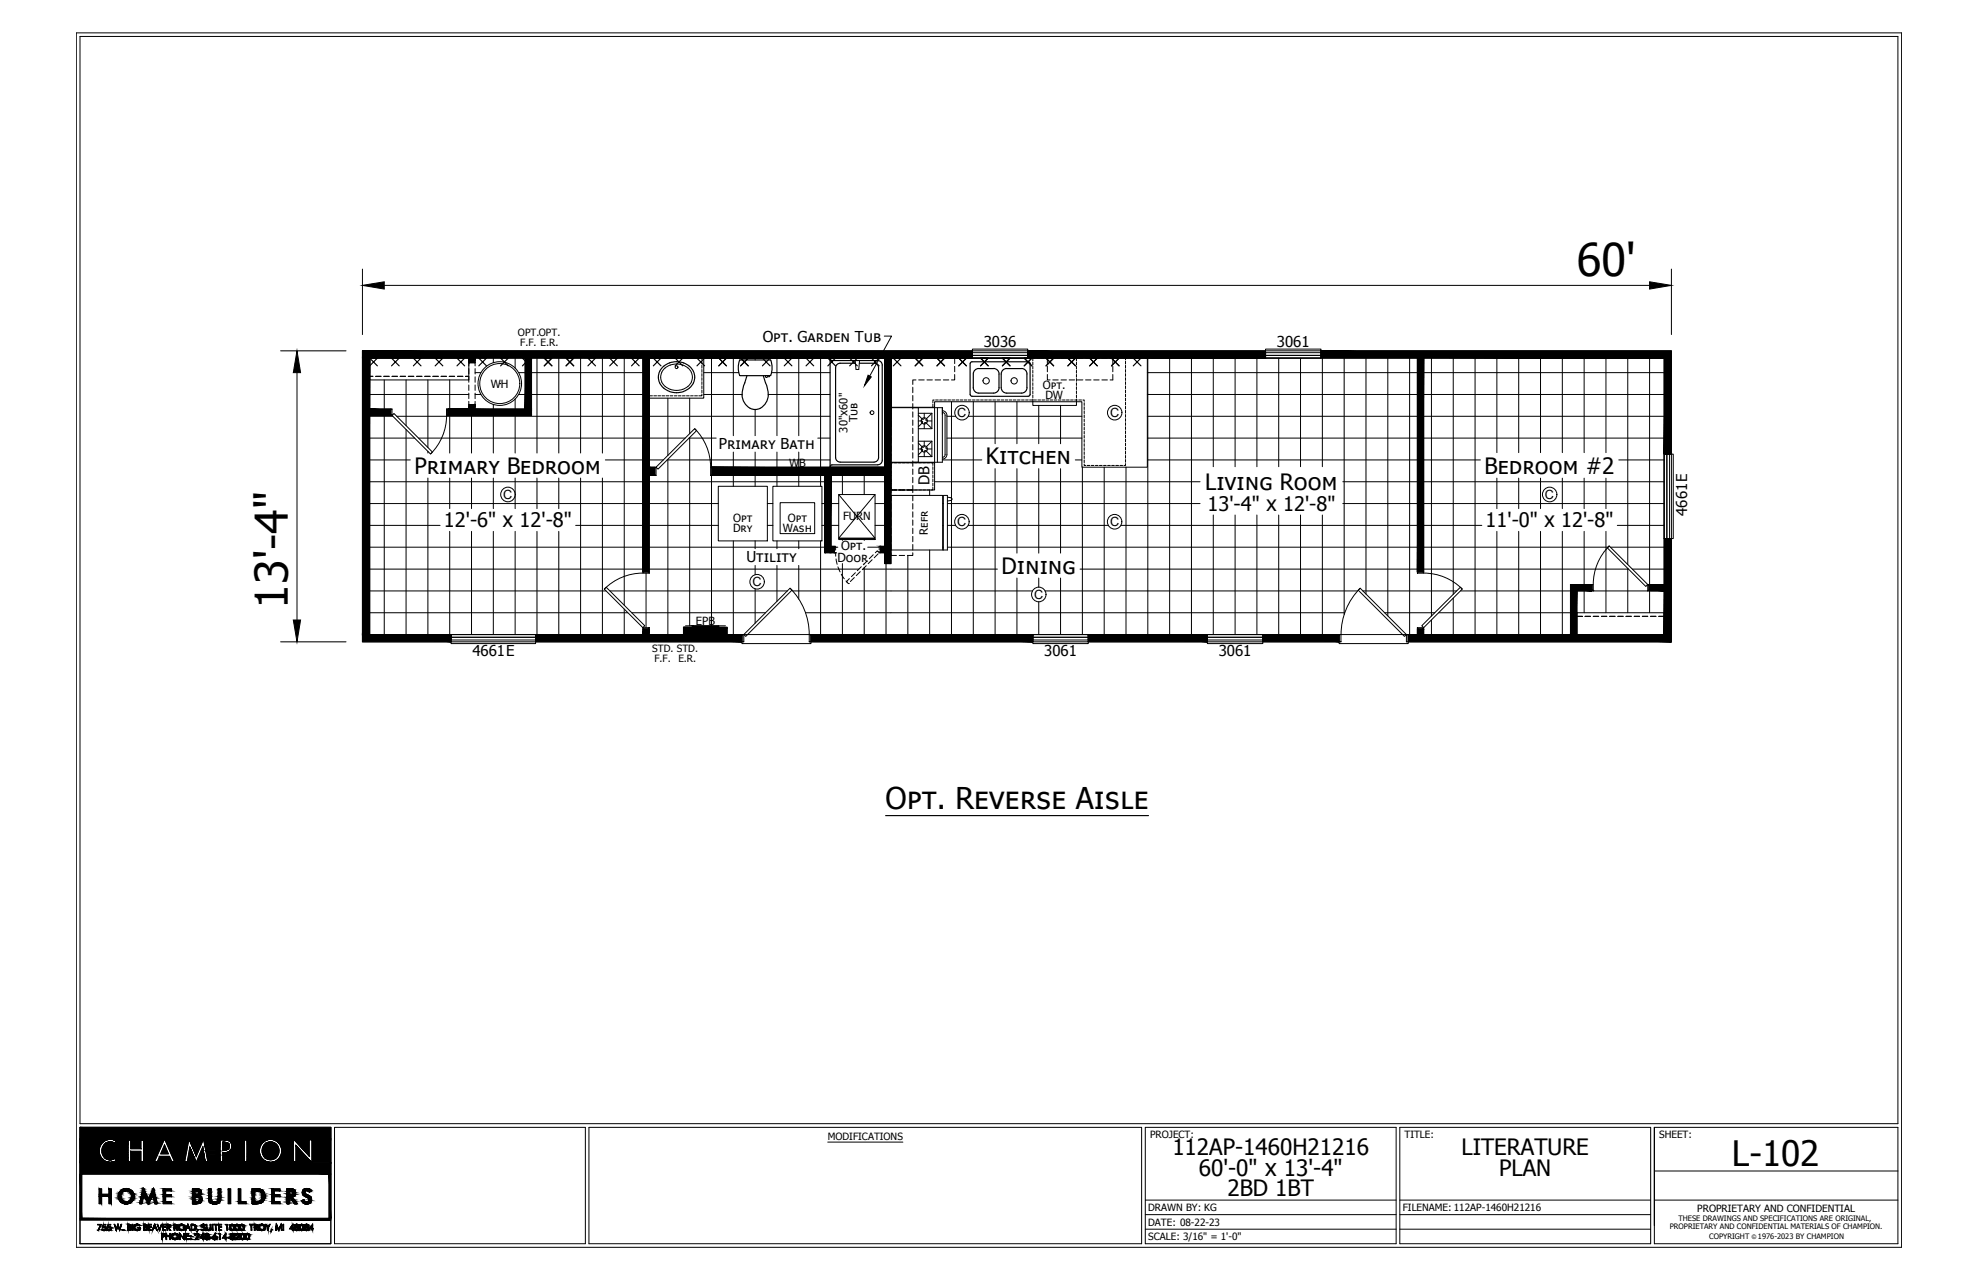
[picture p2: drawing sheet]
<svg xmlns="http://www.w3.org/2000/svg" width="432mm" height="279mm" viewBox="0 0 432 279" stroke-linecap="round" stroke-linejoin="round" font-family="sans-serif">
<defs><g id="words">
<g font-size="9.8">
<text x="344.2" y="60.3">60'</text>
<text x="62.8" y="132.8" transform="rotate(-90 62.8 132.8)">13'-4&quot;</text>
</g>
<text font-size="7.6" x="378.1" y="254.5">L-102</text>
<text font-size="6.6" x="193.3" y="176.7">Opt. Reverse Aisle</text>
<g font-size="4.9">
<text x="215.2" y="101.3">Kitchen</text>
<text x="90.5" y="103.4">Primary Bedroom</text>
<text x="263.1" y="107">Living Room</text>
<text x="324.1" y="103.4">Bedroom #2</text>
<text x="218.7" y="125.2">Dining</text>
<text x="255.9" y="252.2">112AP-1460H21216</text>
<text x="261.7" y="256.6">60'-0&quot; x 13'-4&quot;</text>
<text x="319.1" y="252.2">LITERATURE</text>
<text x="327.3" y="256.6">PLAN</text>
<text x="267.9" y="261">2BD 1BT</text>
</g>
<g font-size="4.4">
<text x="263.6" y="111.5">13'-4&quot; x 12'-8&quot;</text>
<text x="96.9" y="115.1">12'-6&quot; x 12'-8&quot;</text>
<text x="324.3" y="115.1">11'-0&quot; x 12'-8&quot;</text>
</g>
<g font-size="3.3">
<text x="166.5" y="74.5">Opt. Garden Tub</text>
<text x="214.8" y="75.8">3036</text>
<text x="278.7" y="75.8">3061</text>
<text x="156.9" y="98.1">Primary Bath</text>
<text x="202.9" y="105.9" transform="rotate(-90 202.9 105.9)">DB</text>
<text x="368.3" y="112.6" transform="rotate(-90 368.3 112.6)">4661E</text>
<text x="162.9" y="122.8">Utility</text>
<text x="103.1" y="143.3">4661E</text>
<text x="227.9" y="143.3">3061</text>
<text x="266" y="143.3">3061</text>
</g>
<g font-size="2.8">
<text x="209" y="91.1">C</text>
<text x="242.3" y="91.1">C</text>
<text x="109.9" y="108.9">C</text>
<text x="337.3" y="108.9">C</text>
<text x="209" y="114.9">C</text>
<text x="242.3" y="114.9">C</text>
<text x="164.3" y="128">C</text>
<text x="225.8" y="130.8">C</text>
</g>
<g font-size="2.7">
<text x="182.8" y="122.7">Door</text>
<text x="183.6" y="120.1">Opt.</text>
</g>
<g font-size="2.5">
<text x="107.1" y="84.6">WH</text>
<text x="227.7" y="84.9">Opt.</text>
<text x="228.2" y="87.1">DW</text>
<text x="185" y="94.4" transform="rotate(-90 185 94.4)">30&quot;x60&quot;</text>
<text x="187.2" y="92.2" transform="rotate(-90 187.2 92.2)">Tub</text>
<text x="172.3" y="101.9">WB</text>
<text x="160.1" y="113.9">Opt</text>
<text x="172" y="113.9">Opt</text>
<text x="184" y="113.6">FURN</text>
<text x="160" y="116.1">Dry</text>
<text x="170.9" y="116.1">Wash</text>
<text x="202.5" y="116.7" transform="rotate(-90 202.5 116.7)">Refr</text>
<text x="151.9" y="136.4">EPB</text>
</g>
<g font-size="2.2">
<text x="113.1" y="73.4">OPT.OPT.</text>
<text x="113.6" y="75.5">F.F. E.R.</text>
<text x="142.4" y="142.4">STD. STD.</text>
<text x="142.9" y="144.5">F.F.</text>
<text x="148.1" y="144.5">E.R.</text>
<text x="180.7" y="248.9">MODIFICATIONS</text>
<text x="251.1" y="248.5">PROJECT:</text>
<text x="306.6" y="248.5">TITLE:</text>
<text x="362.2" y="248.5">SHEET:</text>
<text x="250.7" y="264.3">DRAWN BY: KG</text>
<text x="250.7" y="267.5">DATE: 08-22-23</text>
<text x="306.2" y="264.3">FILENAME: 112AP-1460H21216</text>
<text x="370.5" y="264.5">PROPRIETARY AND CONFIDENTIAL</text>
<text x="250.7" y="270.7">SCALE: 3/16&quot; = 1'-0&quot;</text>
</g>
<g font-size="1.6">
<text x="364.5" y="268.4">PROPRIETARY AND CONFIDENTIAL MATERIALS OF CHAMPION.</text>
<text x="366.4" y="266.6">THESE DRAWINGS AND SPECIFICATIONS ARE ORIGINAL,</text>
<text x="373.1" y="270.6">COPYRIGHT</text>
<text x="383.8" y="270.6">1976-2023 BY CHAMPION</text>
</g>
<text font-size="1.4" x="382.4" y="270.6">©</text>
</g></defs>
<!-- layer: A-Wall -->
<g fill="#000" stroke="#000" stroke-width=".22">
<path d="M79.1 78.2v60.3l1.4-60.3zM80.5 78.2v60.3h-1.4z"/>
<path d="M80.5 78.2v60.3l.2-60.3zM80.7 78.2v60.3h-.2z"/>
<path d="M102.3 78.2v1l.2-1zM102.5 78.2v1h-.2z"/>
<path d="M102.5 78.2v1l1-1zM102.5 79.2l1-1v1z"/>
<path d="M103.5 78.2v1l.2-1zM103.7 78.2v1h-.2z"/>
<path d="M140.3 78.2v46.6l.2-46.6zM140.5 78.2v46.6h-.2z"/>
<path d="M140.5 78.2v46.6l1-46.6zM141.5 78.2v46.6h-1z"/>
<path d="M141.5 78.2v46.6l.2-46.6zM141.7 78.2v46.6h-.2z"/>
<path d="M79.1 76.6l133.2 1.4v-1.4zM79.1 76.6l133.2 1.4h-133.2z"/>
<path d="M79.1 78l133.2 .2v-.2zM79.1 78l133.2 .2h-133.2z"/>
<path d="M224.4 76.6l51.9 1.4v-1.4zM224.4 76.6l51.9 1.4h-51.9z"/>
<path d="M224.4 78l51.9 .2v-.2zM224.4 78l51.9 .2h-51.9z"/>
<path d="M309.4 78.2v46.6l.2-46.6zM309.6 78.2v46.6h-.2z"/>
<path d="M309.6 78.2v46.6l1-46.6zM310.6 78.2v46.6h-1z"/>
<path d="M310.6 78.2v46.6l.2-46.6zM310.8 78.2v46.6h-.2z"/>
<path d="M288.4 76.6l76.5 1.4v-1.4zM288.4 76.6l76.5 1.4h-76.5z"/>
<path d="M288.4 78l76.5 .2v-.2zM288.4 78l76.5 .2h-76.5z"/>
<path d="M80.7 89.5v1h4.6zM80.7 89.5h4.6v1z"/>
<path d="M80.7 89.3v.2h4.6zM80.7 89.3h4.6v.2z"/>
<path d="M80.7 90.5v.2h4.6zM80.7 90.5h4.6v.2z"/>
<path d="M97.8 89.5v1h18.2zM97.8 89.5h18.2v1z"/>
<path d="M97.8 89.3v.2h18.2zM97.8 89.3h18.2v.2z"/>
<path d="M97.8 90.5v.2h18.2zM97.8 90.5h18.2v.2z"/>
<path d="M102.3 88.3v1l.2-1zM102.5 88.3v1h-.2z"/>
<path d="M102.5 88.3v1l1-1zM102.5 89.3l1-1v1z"/>
<path d="M103.5 88.3v1l.2-1zM103.7 88.3v1h-.2z"/>
<path d="M114.8 78.2l-.2 11.1h.2zM114.6 78.2h.2l-.2 11.1z"/>
<path d="M115.8 78.2l-1 11.1h1zM114.8 78.2h1l-1 11.1z"/>
<path d="M116 78.2l-.2 11.1h.2zM115.8 78.2h.2l-.2 11.1z"/>
<path d="M363.5 78.2l-.2 20.9h.2zM363.3 78.2h.2l-.2 20.9z"/>
<path d="M364.9 78.2l-1.4 20.9h1.4zM363.5 78.2h1.4l-1.4 20.9z"/>
<path d="M141.7 102.2v1.4h1.2zM141.7 102.2h1.2v1.4z"/>
<path d="M141.7 102v.2h1.2zM141.7 102h1.2v.2z"/>
<path d="M141.7 103.6v.2h1.2zM141.7 103.6h1.2v.2z"/>
<path d="M155.4 102.2v1.4h37.7zM155.4 102.2h37.7v1.4z"/>
<path d="M155.4 102v.2h37.7zM155.4 102h37.7v.2z"/>
<path d="M155.4 103.6v.2h37.7zM155.4 103.6h37.7v.2z"/>
<path d="M180 103.8v16.9l.2-16.9zM180.2 103.8v16.9h-.2z"/>
<path d="M180.2 103.8v16.9l1-16.9zM181.2 103.8v16.9h-1z"/>
<path d="M181.2 103.8v16.9l.2-16.9zM181.4 103.8v16.9h-.2z"/>
<path d="M181.4 119.3v.1h.7zM181.4 119.3h.7v.1z"/>
<path d="M192.2 119.3v.1h.9zM192.2 119.3h.9v.1z"/>
<path d="M79.1 138.5v.2h19.4zM79.1 138.5h19.4v.2z"/>
<path d="M116.9 138.5v.2h45.1zM116.9 138.5h45.1v.2z"/>
<path d="M140.3 137.3v1.2l.2-1.2zM140.5 137.3v1.2h-.2z"/>
<path d="M140.5 137.3v1.2l1-1.2zM141.5 137.3v1.2h-1z"/>
<path d="M141.5 137.3v1.2l.2-1.2zM141.7 137.3v1.2h-.2z"/>
<path d="M149.2 137.1v1.4h9.5zM149.2 137.1h9.5v1.4z"/>
<path d="M149.2 136.9v.2h9.5zM149.2 136.9h9.5v.2z"/>
<path d="M149.2 138.5v.2h9.5zM149.2 138.5h9.5v.2z"/>
<path d="M177 138.5v.2h48.5zM177 138.5h48.5v.2z"/>
<path d="M181.4 119.4v1h.7zM181.4 119.4h.7v1z"/>
<path d="M181.4 120.4v.3h.7zM181.4 120.4h.7v.3z"/>
<path d="M192.2 119.4v1h.9zM192.2 119.4h.9v1z"/>
<path d="M192.2 120.4v.3h.9zM192.2 120.4h.9v.3z"/>
<path d="M193.3 78.2l-.2 44.8h.2zM193.1 78.2h.2l-.2 44.8z"/>
<path d="M194.3 78.2l-1 44.8h1zM193.3 78.2h1l-1 44.8z"/>
<path d="M194.5 78.2l-.2 44.8h.2zM194.3 78.2h.2l-.2 44.8z"/>
<path d="M237.6 138.5v.2h26zM237.6 138.5h26v.2z"/>
<path d="M275.7 138.5v.2h16.6zM275.7 138.5h16.6v.2z"/>
<path d="M307.4 138.5v.2h57.5zM307.4 138.5h57.5v.2z"/>
<path d="M309.4 137.3v1.2l.2-1.2zM309.6 137.3v1.2h-.2z"/>
<path d="M309.6 137.3v1.2l1-1.2zM310.6 137.3v1.2h-1z"/>
<path d="M310.6 137.3v1.2l.2-1.2zM310.8 137.3v1.2h-.2z"/>
<path d="M342.8 127.6v10.9l.2-10.9zM343 127.6v10.9h-.2z"/>
<path d="M343 127.6v10.9l1-10.9zM344 127.6v10.9h-1z"/>
<path d="M344 127.6v10.9l.2-10.9zM344.2 127.6v10.9h-.2z"/>
<path d="M344.2 127.8l3.3 1v-1zM344.2 127.8l3.3 1h-3.3z"/>
<path d="M344.2 128.8l3.3 .2v-.2zM344.2 128.8l3.3 .2h-3.3z"/>
<path d="M344.2 127.6l3.3 .2v-.2zM344.2 127.6l3.3 .2h-3.3z"/>
<path d="M360 127.8l3.3 1v-1zM360 127.8l3.3 1h-3.3z"/>
<path d="M360 128.8l3.3 .2v-.2zM360 128.8l3.3 .2h-3.3z"/>
<path d="M360 127.6l3.3 .2v-.2zM360 127.6l3.3 .2h-3.3z"/>
<path d="M363.5 117.6l-.2 20.9h.2zM363.3 117.6h.2l-.2 20.9z"/>
<path d="M364.9 117.6l-1.4 20.9h1.4zM363.5 117.6h1.4l-1.4 20.9z"/>
<path d="M79.1 138.7v1.4h19.4zM79.1 138.7h19.4v1.4z"/>
<path d="M116.9 138.7v1.4h45.1zM116.9 138.7h45.1v1.4z"/>
<path d="M177 138.7v1.4h48.5zM177 138.7h48.5v1.4z"/>
<path d="M237.6 138.7v1.4h26zM237.6 138.7h26v1.4z"/>
<path d="M275.7 138.7v1.4h16.6zM275.7 138.7h16.6v1.4z"/>
<path d="M307.4 138.7v1.4h57.5zM307.4 138.7h57.5v1.4z"/>
</g>
<g fill="none" stroke="#000" stroke-width=".22">
<path d="M79.1 76.6h133.2v1.4h-133.2zM79.1 78h133.2v.2h-133.2zM79.1 78.2h1.4v60.3h-1.4zM80.5 78.2h.2v60.3h-.2zM102.3 78.2h.2v1h-.2zM102.5 78.2h1v1h-1zM103.5 78.2h.2v1h-.2zM114.6 78.2h.2v11.1h-.2zM114.8 78.2h1v11.1h-1zM115.8 78.2h.2v11.1h-.2zM140.3 78.2h.2v46.6h-.2zM140.5 78.2h1v46.6h-1z"/>
<path d="M141.5 78.2h.2v46.6h-.2zM193.1 78.2h.2v44.8h-.2zM193.3 78.2h1v44.8h-1zM194.3 78.2h.2v44.8h-.2zM224.4 76.6h51.9v1.4h-51.9zM224.4 78h51.9v.2h-51.9zM288.4 76.6h76.5v1.4h-76.5zM288.4 78h76.5v.2h-76.5zM309.4 78.2h.2v46.6h-.2zM309.6 78.2h1v46.6h-1zM310.6 78.2h.2v46.6h-.2zM363.3 78.2h.2v20.9h-.2z"/>
<path d="M363.5 78.2h1.4v20.9h-1.4zM80.7 89.5h4.6v1h-4.6zM80.7 89.3h4.6v.2h-4.6zM80.7 90.5h4.6v.2h-4.6zM97.8 89.5h18.2v1h-18.2zM97.8 89.3h18.2v.2h-18.2zM97.8 90.5h18.2v.2h-18.2zM102.3 88.3h.2v1h-.2zM102.5 88.3h1v1h-1zM103.5 88.3h.2v1h-.2zM141.7 102.2h1.2v1.4h-1.2zM141.7 102h1.2v.2h-1.2z"/>
<path d="M141.7 103.6h1.2v.2h-1.2zM155.4 102.2h37.7v1.4h-37.7zM155.4 102h37.7v.2h-37.7zM155.4 103.6h37.7v.2h-37.7zM180 103.8h.2v16.9h-.2zM180.2 103.8h1v16.9h-1zM181.2 103.8h.2v16.9h-.2zM181.4 119.4h.7v1h-.7zM181.4 119.3h.7v.1h-.7zM192.2 119.4h.9v1h-.9zM192.2 119.3h.9v.1h-.9zM363.3 117.6h.2v20.9h-.2z"/>
<path d="M363.5 117.6h1.4v20.9h-1.4zM79.1 138.7h19.4v1.4h-19.4zM79.1 138.5h19.4v.2h-19.4zM116.9 138.7h45.1v1.4h-45.1zM116.9 138.5h45.1v.2h-45.1zM140.3 137.3h.2v1.2h-.2zM140.5 137.3h1v1.2h-1zM141.5 137.3h.2v1.2h-.2zM149.2 137.1h9.5v1.4h-9.5zM149.2 136.9h9.5v.2h-9.5zM149.2 138.5h9.5v.2h-9.5zM177 138.7h48.5v1.4h-48.5z"/>
<path d="M177 138.5h48.5v.2h-48.5zM181.4 120.4h.7v.3h-.7zM192.2 120.4h.9v.3h-.9zM237.6 138.7h26v1.4h-26zM237.6 138.5h26v.2h-26zM275.7 138.7h16.6v1.4h-16.6zM275.7 138.5h16.6v.2h-16.6zM307.4 138.7h57.5v1.4h-57.5zM307.4 138.5h57.5v.2h-57.5zM309.4 137.3h.2v1.2h-.2zM309.6 137.3h1v1.2h-1zM310.6 137.3h.2v1.2h-.2z"/>
<path d="M342.8 127.6h.2v10.9h-.2zM343 127.6h1v10.9h-1zM344 127.6h.2v10.9h-.2zM344.2 127.8h3.3v1h-3.3zM344.2 128.8h3.3v.2h-3.3zM344.2 127.6h3.3v.2h-3.3zM360 127.8h3.3v1h-3.3zM360 128.8h3.3v.2h-3.3zM360 127.6h3.3v.2h-3.3z"/>
</g>
<!-- layer: L-Flor-Tile -->
<g fill="none" stroke="#000" stroke-width=".22">
<path d="M107.7 78.2v1M112.5 78.2v2.2M117.2 78.2v20.7M122 78.2v20.7M126.7 78.2v20.7M131.5 78.2v20.7M136.3 78.2v53.9M155.3 78.2v23.8M160.1 78.2v16.9M164.8 78.2v.4M169.6 78.2v16.9M174.4 78.2v16.9"/>
<path d="M179.1 78.2v23.8M250.6 78.2v60.3M255.3 78.2v60.3M260.1 78.2v60.3M264.9 78.2v23.7M269.6 78.2v23.7M274.4 78.2v23.7M279.1 78.2v23.7M283.9 78.2v23.7M288.7 78.2v23.7M293.4 78.2v55.9M298.2 78.2v51.5"/>
<path d="M303 78.2v56.2M307.7 78.2v60.3M312.5 78.2v56.3M317.2 78.2v51.5M322 78.2v60.3M326.8 78.2v20.6M331.5 78.2v20.6M336.3 78.2v20.6M341.1 78.2v20.6M345.8 78.2v20.6M350.6 78.2v20.6M355.3 78.2v45"/>
<path d="M360.1 78.2v49.4M80.7 86.1h21.6M80.7 90.9h5.1M80.7 95.6h9.8M83.9 82.9v6.4M83.9 90.7v47.8M86.6 90.9h53.7M88.6 82.9v10M88.6 93.7v44.8M91.4 95.6h48.9M93.4 82.9v14.8M93.4 98.5v.4"/>
<path d="M98.2 82.9v6.4M98.2 90.7v8.2M102.9 90.7v8.2M103.7 86.1h1.3M103.7 81.3h1.3M107.7 88.3v1M107.7 90.7v8.2M112.5 87.1v2.2M112.5 90.7v8.2M113.2 86.1h1.4M113.2 81.3h1.4M116 86.1h24.3"/>
<path d="M116 81.3h24.3M141.7 90.9h39.5M141.7 95.6h7.9M145.8 86.9v12.5M150.4 95.6h5.9M150.6 86.9v7.8M150.6 95.5v41.1M153.6 86.1h8.4M153.6 81.3h7.7M160.1 98.7v3.3M164.8 89.4v5.7M164.8 98.7v3.3"/>
<path d="M167.7 86.1h13.5M168.4 81.3h12.8M169.6 98.7v3.3M174.4 98.7v3.3M178.5 95.6h2.7M204 88.9v12.1M206.7 90.9h1.9M206.7 95.6h29.5M207.7 87.7v50.8M211.4 90.9h24.8M212.5 87.7v50.8M217.2 87.7v9.2"/>
<path d="M222 87.7v9.2M226.8 88.5v8.4M231.5 88.5v8.4M250.5 86.1h58.9M250.5 90.9h58.9M250.5 95.6h58.9M250.5 81.3h58.9M310.8 86.1h52.5M310.8 90.9h52.5M310.8 95.6h52.5M310.8 81.3h52.5M80.7 105.2h59.6"/>
<path d="M80.7 109.9h59.6M80.7 114.7h15.4M80.7 119.4h59.6M80.7 100.4h8.9M93.4 104.4v34.1M98.2 104.4v6.6M98.2 116v22.5M102.9 104.4v6.6M102.9 116v22.5M107.7 104.4v6.6M107.7 116v22.5M112.5 104.4v3.4"/>
<path d="M112.5 108.1v2.9M112.5 116v22.5M117.2 104.4v6.6M117.2 116v22.5M122 104.4v6.6M122 116v22.5M125.7 114.7h14.6M126.7 104.4v34.1M131.5 104.4v34.1M132.1 100.4h8.2M141.7 105.2h38.3M141.7 109.9h15.1"/>
<path d="M141.7 114.7h15.1M141.7 119.4h38.3M141.7 100.4h3.1M145.6 100.4h35.6M145.8 100.2v38.3M155.3 103.8v32.8M160.1 103.8v2.4M160.1 118.1v20.4M164.8 103.8v2.4M164.8 118.1v1.7M167.5 109.9h1.2M167.5 114.7h1.2"/>
<path d="M169.6 103.8v2.4M169.6 118.1v1.7M174.4 103.8v2.4M174.4 118.1v1.7M179.1 103.8v2.4M179.1 118.1v20.4M179.4 109.9h.6M179.4 114.7h.6M181.4 105.2h11.7M181.4 109.9h1.7M181.4 114.7h1.7M182.4 119.4h.5"/>
<path d="M183.9 103.8v4.2M183.9 117.8v.2M188.7 103.8v4.2M188.7 117.8v.2M189.4 119.4h2.5M191 109.9h2.1M191 114.7h2.1M202.9 107v1.1M204 105.2h58M205.7 100.4h8.6M205.8 109.9h.1M205.8 114.7h.1"/>
<path d="M205.8 119.4h.1M206.8 109.9h55.2M206.8 114.7h1.8M206.8 119.4h102.6M211.3 114.7h30.6M217.2 102.3v36.2M222 102.3v18.4M226.8 102.3v18.4M231.5 102.3v18.4M234.7 100.4h1.5M236.3 102v36.5M241 102v36.5"/>
<path d="M244.7 114.7h64.7M245.8 102v36.5M250.5 100.4h58.9M264.9 112.4v26.1M269.6 112.4v26.1M274.4 112.4v26.1M279.1 112.4v26.1M283.9 112.4v26.1M288.7 112.4v26.1M293.1 105.2h16.3M293.1 109.9h16.3M310.8 105.2h52.5"/>
<path d="M310.8 109.9h52.5M310.8 114.7h12.7M310.8 119.4h40.2M310.8 100.4h12.4M326.8 104.4v6.6M326.8 116v22.5M331.5 104.4v6.6M331.5 116v22.5M336.3 104.4v6.6M336.3 116v22.5M341.1 104.4v6.6M341.1 116v22.5"/>
<path d="M345.8 104.4v6.6M345.8 116v11.6M350.6 104.4v6.6M350.6 116v17.8M351.6 119.4h11.7M353.1 114.7h10.2M353.4 100.4h9.9M80.7 124.2h59.6M80.7 129h51.6M80.7 133.8h56.4M133.1 129h38.8M136.3 132.9v5.6"/>
<path d="M137.9 133.8h29.2M141 125.1v11.9M141.7 124.2h45.8M164.8 123.4v2.1M164.8 128.5v7.5M169.6 123.4v7.9M173 129h52.4M174.4 123.4v7.4M175.8 133.8h117.8M183.9 123v15.5M188.4 124.2h29.3M188.7 123v.1"/>
<path d="M188.7 123.9v14.6M193.4 123v15.5M198.2 121.2v17.3M202.9 120.1v18.4M222 126.2v12.3M226.8 126.2v2M226.8 131.4v7.1M228.1 129h68.3M231.5 126.2v12.3M235.8 124.2h73.6M297.5 129h20.5M302.3 133.8h10.9"/>
<path d="M310.8 124.2h44.7M312.5 135.3v3.2M314.1 133.8h28.7M317.2 130.6v7.9M318.8 129h24M345.8 129v4.8M347.8 129h11.9M355.3 124.1v9.7M356.3 124.2h7M360.1 129v4.8"/>
</g>
<!-- layer: L-Anno-Dims -->
<g fill="none" stroke="#000" stroke-width=".22">
<path d="M79.1 58.7v14.3M364.9 58.7v14.3M61.3 76.6h14.2M83.9 62.3h276.2M193 73.4h1.6l-4.7 8.7M64.8 81.3v54M61.3 140.1h14.2"/>
<circle cx="210" cy="90.1" r="1.59"/>
<circle cx="243.3" cy="90.1" r="1.59"/>
<circle cx="110.9" cy="107.9" r="1.59"/>
<circle cx="210" cy="113.9" r="1.59"/>
<circle cx="243.3" cy="113.9" r="1.59"/>
<circle cx="338.3" cy="107.9" r="1.59"/>
<circle cx="165.3" cy="127" r="1.59"/>
<circle cx="226.8" cy="129.8" r="1.59"/>
</g>
<path d="M79.1 62.3l4.8-.8v1.6zM360.1 61.5l4.8 .8-4.8 .8zM64.8 76.6l.8 4.7h-1.6zM189.5 81.9l.7 .4-1.5 1.9zM64 135.3h1.6l-.8 4.8z" fill="#000" stroke="#000" stroke-width=".22"/>
<!-- layer: A-Case-Ctop -->
<path d="M141.7 78.2h11.9v8.7h-11.9zM194.5 78.2h56v23.8h-14.3v-14.3h-32.2v1.2h-9.5zM194.5 101h9.5v6h-9.5z" fill="none" stroke="#000" stroke-width=".22"/>
<!-- layer: A-Case-Base -->
<g fill="none" stroke="#000" stroke-width=".22">
<path d="M141.7 78.9v.6M141.7 79.8v.6M142.4 78.2h-.7v.4M142.7 78.2h.6M143.6 78.2h.6M144.5 78.2h.6M145.4 78.2h.6M146.3 78.2h.6M147.2 78.2h.6M148.1 78.2h.6M149 78.2h.6M149.9 78.2h.6"/>
<path d="M150.7 78.2h.6M151.6 78.2h.7M152.5 78.2h.7v.4M153.2 78.9v.6M153.2 79.8v.6M245.7 78.2v.4M245.7 78.9v.6M245.7 79.8v.6M141.7 86v.4h.7M141.7 80.7v.6M141.7 81.6v.5M141.7 82.4v.6"/>
<path d="M141.7 83.3v.6M141.7 84.2v.6M141.7 85.1v.6M142.7 86.4h.6M143.6 86.4h.6M144.5 86.4h.6M145.4 86.4h.6M146.3 86.4h.6M147.2 86.4h.6M148.1 86.4h.6M149 86.4h.6M149.9 86.4h.6"/>
<path d="M150.7 86.4h.6M151.6 86.4h.7M153.2 86v.4h-.7M153.2 80.7v.6M153.2 81.6v.5M153.2 82.4v.6M153.2 83.3v.6M153.2 84.2v.6M153.2 85.1v.6M203.6 88.2v.7M203.9 87.3h-.3v.6M204.2 87.3h.6"/>
<path d="M205.1 87.3h.6M206 87.3h.6M206.9 87.3h.6M207.8 87.3h.6M208.7 87.3h.6M209.6 87.3h.6M210.5 87.3h.6M211.4 87.3h.6M212.3 87.3h.6M213.2 87.3h.6M214.1 87.3h.6M214.9 87.3h.6"/>
<path d="M215.8 87.3h.6M216.7 87.3h.6M217.6 87.3h.6M218.5 87.3h.6M219.4 87.3h.6M220.3 87.3h.6M221.2 87.3h.6M222.1 87.3h.6M223 87.3h.6M223.9 87.3h.6M224.8 87.3h.6M225.7 87.3h.6"/>
<path d="M226.6 87.3h.6M227.5 87.3h.5M228.3 87.3h.6M229.2 87.3h.6M230.1 87.3h.6M231 87.3h.6M231.9 87.3h.6M232.8 87.3h.6M233.7 87.3h.6M234.6 87.3h.6M235.5 87.3h.6M236.4 87.3h.3v.3"/>
<path d="M236.7 87.9v.6M236.7 88.8v.6M236.7 89.7v.6M236.7 90.6v.6M236.7 91.5v.6M236.7 92.4v.6M236.7 93.3v.6M236.7 94.1v.6M236.7 95v.6M236.7 95.9v.6M236.7 96.8v.6M236.7 97.7v.6"/>
<path d="M236.7 98.6v.6M236.7 99.5v.6M245.7 80.7v.6M245.7 81.6v.5M245.7 82.4v.6M245.7 83.3v.6M245.7 84.2v.6M245.7 85.1v.6M245.7 86v.6M245.7 86.9v.6M245.7 87.8v.6M245.7 88.7v.6"/>
<path d="M245.7 89.6v.6M245.7 90.5v.6M245.7 91.4v.6M245.7 92.3v.6M245.7 93.2v.5M245.7 94v.7M245.7 95v.5M245.7 95.8v.6M245.7 96.7v.6M245.7 97.6v.6M245.7 98.5v.6M245.7 99.4v.6"/>
<path d="M194.5 101.9v.6M194.5 102.8v.6M194.5 103.7v.6M194.5 104.6v.6M194.5 105.5v.6M194.5 106.4v.6h.4M194.9 101h-.4v.6M195.2 101h.6M195.2 107h.6M196.1 101h.6M196.1 107h.6M197 101h.6"/>
<path d="M197 107h.6M197.9 101h.6M197.9 107h.6M198.8 101h.6M198.8 107h.6M199.7 101h.6M199.7 107h.6M200.6 101h.6M200.6 107h.6M201.5 101h.6M201.5 107h.6M202.4 101h.5"/>
<path d="M202.4 107h.5M203.2 101h.4v.6M203.6 106.4v.6h-.4M203.6 101.9v.6M203.6 102.8v.6M203.6 103.7v.6M203.6 104.6v.6M203.6 105.5v.6M236.7 101.3v.3h.3M236.7 100.4v.6M237.3 101.6h.6M238.2 101.6h.6"/>
<path d="M239.1 101.6h.6M240 101.6h.6M240.9 101.6h.6M241.8 101.6h.6M242.7 101.6h.6M243.6 101.6h.6M244.5 101.6h.6M245.7 101.2v.4h-.3M245.7 100.3v.6"/>
</g>
<!-- layer: A-Open -->
<path d="M102.3 79.9v-.7h1.4v.7M102.3 80.5v1.1M102.3 82.3v1.1M102.3 84v1.2M102.3 85.8v1.2M102.3 87.6v.7h1.4v-.7M103.7 80.5v1.1M103.7 82.3v1.1M103.7 84v1.2M103.7 85.8v1.2" fill="none" stroke="#000" stroke-width=".22"/>
<!-- layer: 0 -->
<g fill="none" stroke="#000" stroke-width=".22">
<path d="M16.7 7.2h398.4v265.1h-398.4zM17.5 8h396.8v237.3h-396.8zM186.7 78.7l.2 1.9 .4 .1 .2-.1 .1-1.9M225.5 79.1v.6M225.5 80v.6M226.1 78.2h-.6v.6M226.4 78.2h.5M227.2 78.2h.6M228.2 78.2h.5M229 78.2h.6M229.9 78.2h.6M230.8 78.2h.6"/>
<path d="M231.7 78.2h.6M232.6 78.2h.6M233.5 78.2h.6M234.4 78.2h.6v.6M235 79.1v.6M235 80v.6M145.2 80.3a2.58 2.58 0 0 0 0 4M145.2 80.3a3.9 3.9 0 0 1 5.7 1M150.9 81.3a2.38 2.38 0 0 1 0 2.1M150.9 83.4a3.8 3.8 0 0 1-5.7 .9M167.1 82h.9v.2h-.5l-.2 .2-.2-.2zM194.5 89h11.2v11.9h-11.2z"/>
<path d="M199.3 89h1.2v11.9h-1.2M200.5 91.9h.8l.1 .3-.9 1M200.5 90.2h2.9M200.5 93.6h2.9M200.5 99.7h2.9M200.5 96.3h2.9M200.5 98h.7M201.2 98l.2 .1v.3l-.9 .9M201.8 96.3v1.1l-.2 .2h-.3l-.8-.9M201.8 90.2v1.1l-.2 .2h-.3l-.8-.9M201.8 98.6v1.1M202.2 98.4l1.2 1.3"/>
<path d="M202.2 98.4h-.3l-.1 .2M202.2 92.3h-.4v1.2M202.2 97.6l-.1 .2 .3 .2M202.2 91.5v.3l1.2 .1M202.4 98h1M203.4 90.2v3.3l-1.2-1.2M203.4 96.3v3.4M203.4 96.3l-1.2 1.3M203.4 90.2l-1.2 1.3M204.6 89v11.9M205.7 89.7a.98 .98 0 0 1 1 1v8.5a.98 .98 0 0 1-1 1M205.7 90a.6 .6 0 0 1 .6 .6"/>
<path d="M206.3 90.7v8.5M206.3 99.2a.6 .6 0 0 1-.6 .6M225.5 87.1v1.4h9.5v-1.4M225.5 80.9v.5M225.5 81.7v.6M225.5 82.6v.6M225.5 83.5v.6M225.5 84.4v.6M225.5 85.3v.6M225.5 86.2v.6M235 80.9v.5M235 81.7v.6"/>
<path d="M235 82.6v.6M235 83.5v.6M235 84.4v.6M235 85.3v.6M235 86.2v.6M156.8 106.2h10.7v11.9h-10.7zM168.7 106.2h10.7v11.9h-10.7zM170.3 109.7h7.5v6.8h-7.5zM183.1 108l7.9 9.5h-7.9l7.9-9.5M183.1 117.5v-9.5h7.9v9.5M183.1 117.5h7.9v.3h-7.9zM194.5 108.1h11.3v12h-11.3z"/>
<path d="M205.9 108.1h.9v12h-.9zM206.8 108.5l.8 .1M207.6 108.6l.2 .2-.1 .4-.9 .2M149.6 136.6h8.8M151.1 136.6v1.9h5.8v-1.9M17.5 246.1h54.7v25.4h-54.7zM17.8 256.3h54v9.6h-54zM21.7 259.5h.5v1.2h1.6v-1.2h.5v3.2h-.5v-1.5h-1.6v1.5h-.5zM22.3 249.5a2.15 2.15 0 0 1 3-.4v.6l-1-.4a1.92 1.92 0 0 0-2 2.4 1.92 1.92 0 0 0 3 1v.1a.65 .65 0 0 1-.1 .6 .65 .65 0 0 1-.6 .3h-.6a2.53 2.53 0 0 1-2.2-1.5 2.53 2.53 0 0 1 .5-2.7zM28 248.8h.5v1.9h2.3v-1.9h.5v4.8h-.5v-2.3h-2.3v2.3h-.5zM31.2 259.4l1.2 2.5 1.1-2.5 .8 3.3h-.5l-.4-2-1 2.2-1-2.2-.4 1.8a.31 .31 0 0 1-.1 .3 .31 .31 0 0 1-.4-.1zM35.6 259.5h1.8v.4h-1.2v.9h1.2v.4h-1.2v1.1h1.2v.4h-1.8z"/>
<path d="M35.9 249.9l.8 2h-1.6zM35.9 248.6l2.2 5h-.6l-.5-1.2h-2.1l-.6 1.2h-.6zM41.3 248.6l1.5 3.8 1.6-3.8 1 5h-.6l-.5-3.2-1.5 3.3-1.4-3.3-.5 3.2h-.6zM42 259.5h1.2l.6 .3 .1 .8-.4 .4a.94 .94 0 0 1 .5 1.3 .94 .94 0 0 1-1.3 .4h-.7zM42.5 259.9h.3a.51 .51 0 0 1 .6 .7 .51 .51 0 0 1-.9 .2zM45.5 259.5h.2a.27 .27 0 0 1 .4 .1 .27 .27 0 0 1-.1 .3v1.6a.86 .86 0 0 0 1.1 .8 .86 .86 0 0 0 .6-1.2v-1a.35 .35 0 0 1-.1-.5 .35 .35 0 0 1 .5-.1l.1 2.4-.3 .6-.9 .3-.9-.1-.4-.4-.2-.5zM48 248.8l1.9 .2 .4 .2 .2 .5 .1 .7-.3 .7-.8 .4-.6 .1a.25 .25 0 0 0-.3 .1 .25 .25 0 0 0 0 .3v1.6h-.2a.28 .28 0 0 1-.4-.1 .28 .28 0 0 1 0-.3zM48.6 249.3h.3a.91 .91 0 0 1 1.1 1 .91 .91 0 0 1-1.4 .7zM49.8 259.5h.6v3.2h-.6zM52 259.5h.6v2.8h1.1v.4h-1.7zM53.4 248.8h.5v4.8h-.5zM55.1 259.5h1.5l.5 .2 .5 .6 .2 .6-.1 .8-.4 .7-.5 .3h-1.4a.25 .25 0 0 1-.4 0 .25 .25 0 0 1 .1-.3z"/>
<path d="M55.6 260h.9a1.17 1.17 0 0 1 .8 1.6 1.17 1.17 0 0 1-1.7 .5zM59.3 259.5h1.8v.4h-1.2v.9h1.2v.4h-1.2v1.1h1.2v.4h-1.8zM62.7 259.5h1a.88 .88 0 0 1 .8 .9 .88 .88 0 0 1-.7 .9l1.1 1.4h-.6l-1.1-1.4-.1 1a.29 .29 0 0 1 0 .4 .29 .29 0 0 1-.4 0zM63.2 259.9h.1a.49 .49 0 0 1 .7 .6 .49 .49 0 0 1-.8 .3zM64 248.6l3.5 3.7v-3.5h.6v5l-3.5-3.8v3.6h-.6zM66.2 259.7l.5-.3 .8 .1a.3 .3 0 0 1 .3 .3 .3 .3 0 0 1-.2 .3l-.1 .1-.2-.3h-.4l-.4 .4 .3 .3 1.1 .7 .1 .5a1.07 1.07 0 0 1-.9 1 1.07 1.07 0 0 1-1.2-.7l.4-.2 .3 .4h.5l.3-.1 .1-.3-.2-.4-1.2-.8-.1-.5zM73 246.1h54.8v25.4h-54.8zM128.6 246.1h120.6v25.4h-120.6zM180.7 249.3h16.4M250 246.1h54.8v25.4h-54.8zM305.6 246.1h54.7v25.4h-54.7zM361.1 246.1h53.2v25.4h-53.2v-25.4v21.4"/>
<path d="M361.1 255.6h53.2M17.5 266.3h54.7M21.3 267.3h.8l-.6 1.3h-.1l.6-1.2zM22.6 267.3l.5 .1h-.5l-.1 .4a.45 .45 0 0 1 .6 .2 .45 .45 0 0 1-.2 .6 .45 .45 0 0 1-.6-.2l.1-.1a.34 .34 0 0 0 .5 .1 .34 .34 0 0 0 0-.6 .34 .34 0 0 0-.5 .1zM23.6 267.3l.6 .1h-.5l-.1 .4a.45 .45 0 0 1 .6 .2 .45 .45 0 0 1-.3 .6 .45 .45 0 0 1-.5-.2l.1-.1a.36 .36 0 0 0 .5 .1 .36 .36 0 0 0 0-.6 .36 .36 0 0 0-.5 .1zM24.9 267.3h.2l.3 1 .4-1.1 .3 1.1 .3-1h.2l-.5 1.3-.3-1.1-.4 1.1zM26.8 268.4l.1 .2zM26.9 268.4h.1M26.9 268.5h.1M27.8 267.3a.42 .42 0 0 1 .6 0 .42 .42 0 0 1 .1 .5l-.2 .1a.37 .37 0 0 1 .3 .5 .37 .37 0 0 1-.5 .2h-.3zM28 267.9a.31 .31 0 0 1 .4 .1 .31 .31 0 0 1-.1 .5h-.3zM28 267.4a.28 .28 0 0 1 .4 0 .28 .28 0 0 1-.1 .4h-.3z"/>
<path d="M28.9 267.3l.1 1.3zM28.9 268.6h.1M29.4 267.4a.55 .55 0 0 1 .6-.2 .55 .55 0 0 1 .4 .4 .56 .56 0 0 0-.9-.2 .56 .56 0 0 0 .1 .9 .56 .56 0 0 0 .9-.3l-.5-.1h.6a.69 .69 0 0 1-1 .7 .69 .69 0 0 1-.2-1.2zM31.4 267.3a.42 .42 0 0 1 .5 0 .42 .42 0 0 1 .1 .5l-.1 .1a.37 .37 0 0 1 .2 .5 .37 .37 0 0 1-.5 .2h-.2zM31.5 267.9h.2a.28 .28 0 0 1 .3 .3 .28 .28 0 0 1-.3 .3h-.2zM31.5 267.4a.28 .28 0 0 1 .4 0 .28 .28 0 0 1-.1 .4h-.3zM32.4 267.3h.7l-.6 .1v.4h.6v.1h-.6v.6l.6 .1h-.7zM33.8 267.5l.2 .5h-.5zM33.8 267.2l.5 1.4-.3-.5h-.5l-.3 .5zM34.3 267.3h.1l.4 1.1 .4-1.1h.2l-.6 1.3zM35.3 269.2a.47 .47 0 0 1 .5 .1 .47 .47 0 0 1 .2 .5l-.6 .2v.6h-.1zM35.4 269.3a.29 .29 0 0 1 .4 .2 .29 .29 0 0 1-.1 .4h-.3z"/>
<path d="M35.5 267.3h.7l-.6 .1v.4h.6v.1h-.6v.6l.6 .1h-.7zM36.2 269.2h.2v.6h.7l.1-.6v1.4l-.1-.7h-.7v.7h-.2zM36.5 267.3h.2a.35 .35 0 0 1 .5 .3 .35 .35 0 0 1-.4 .3l.5 .7-.6-.7-.1 .7h-.1zM36.6 267.4a.28 .28 0 0 1 .4 0 .28 .28 0 0 1-.1 .4h-.3zM38 267.3h.2a.35 .35 0 0 1 .5 .3 .35 .35 0 0 1-.4 .3l.5 .7-.6-.7-.1 .7h-.1zM38.1 267.4a.28 .28 0 0 1 .4 0 .28 .28 0 0 1-.1 .4h-.3zM39.2 269.2l.9 1.1 .1-1.1v1.4l-.9-1.1v1.1h-.1zM40.6 269.2h.6l-.5 .1v.5h.5l-.5 .1v.5h.5v.2h-.6zM41 267.2l.6 1.4h-.2l-.1-.5h-.6l-.3 .5zM41 267.5l.2 .5h-.4zM41.6 270.4h.1v.2zM41.6 269.8h.1v.2z"/>
<path d="M41.7 267.3a.73 .73 0 0 1 1.1 .6 .73 .73 0 0 1-1.1 .7zM41.8 267.4a.6 .6 0 0 1 .9 .5 .6 .6 0 0 1-.9 .6zM42.5 261.3h.6a.56 .56 0 0 1 .4 .7 .56 .56 0 0 1-.8 .3h-.2zM42.7 269.3a.47 .47 0 0 1 .7 .2 .47 .47 0 0 1-.3 .7l-.3 .3 .6 .1h-.9l.3-.3a.54 .54 0 0 0 .3-1l-.5 .3zM43.2 268.4h.1l-.2 .5zM44.1 267.4l.3-.2 .3 .2-.3-.1a.32 .32 0 0 0-.1 .4 .32 .32 0 0 0 .3 .2 .4 .4 0 0 1 0 .7 .4 .4 0 0 1-.6-.2l.1-.1a.29 .29 0 0 0 .5 .1 .29 .29 0 0 0-.2-.5l-.3-.1zM44.2 269.5v.6h-.4zM44.3 269.2v.9l.2 .1-.3 .4v-.4h-.6zM44.9 269.3a.35 .35 0 0 1 .6 0 .35 .35 0 0 1-.2 .6 .39 .39 0 0 1 .2 .5 .39 .39 0 0 1-.6 0 .39 .39 0 0 1 .1-.5l-.2-.3zM45 267.3l.1 .8a.37 .37 0 0 0 .4 .4 .37 .37 0 0 0 .4-.4v-.8h.1v.8a.49 .49 0 0 1-.5 .5 .49 .49 0 0 1-.5-.5zM45.8 270.1h.4v.1h-.4zM46.3 267.3h.2v1.3h-.2z"/>
<path d="M46.3 268.6h.1M46.7 267.3h.8l-.4 .1v1.2l-.1-1.2zM47.1 269.2l-.4 .6a.42 .42 0 0 1 .6 .4 .42 .42 0 0 1-.6 .4 .42 .42 0 0 1-.2-.6zM47.7 267.3h.7l-.6 .1v.4h.6v.1h-.6v.6l.6 .1h-.7zM47.8 269.2h.2v1.4l-.1-1.3h-.2zM49.2 269.5v.6h-.5zM49.3 269.2v.9l.1 .1-.2 .4v-.4h-.6zM49.4 267.3h.3v1.3l-.1-1.2h-.3zM49.7 270.1h.4v.1h-.4zM50.3 267.4a.51 .51 0 0 1 .7 0 .51 .51 0 0 1 .1 .7 .47 .47 0 0 1-.6 .5 .47 .47 0 0 1-.3-.7zM50.5 269.3a.35 .35 0 0 1 .6 0 .35 .35 0 0 1-.2 .6 .39 .39 0 0 1 .2 .5 .39 .39 0 0 1-.6 0 .39 .39 0 0 1 .1-.5l-.2-.3zM50.5 267.4a.6 .6 0 0 1 .6 .4 .6 .6 0 0 1-.3 .7 .57 .57 0 0 1-.5-.4 .57 .57 0 0 1 .1-.6z"/>
<path d="M51.4 267.4a.51 .51 0 0 1 .7 0 .51 .51 0 0 1 .1 .7 .47 .47 0 0 1-.6 .5 .47 .47 0 0 1-.3-.7zM51.5 269.3a.47 .47 0 0 1 .7 .2 .47 .47 0 0 1-.3 .7l-.3 .3 .6 .1h-.8l.3-.3a.54 .54 0 0 0 .2-1l-.5 .3zM51.6 267.4a.56 .56 0 0 1 .5 .5 .56 .56 0 0 1-.5 .6 .89 .89 0 0 1 0-1.1zM52.5 267.4a.51 .51 0 0 1 .7 0 .51 .51 0 0 1 .1 .7 .47 .47 0 0 1-.6 .5 .47 .47 0 0 1-.3-.7zM52.7 267.4a.58 .58 0 0 1 .5 .4 .58 .58 0 0 1-.2 .6 .41 .41 0 0 1-.5-.1 .41 .41 0 0 1 0-.5zM52.7 269.3a.66 .66 0 0 1 .7 .3 .66 .66 0 0 1-.1 .8 .51 .51 0 0 1-.7 0 .51 .51 0 0 1-.1-.7zM52.8 269.4a.63 .63 0 0 1 .5 .4 .63 .63 0 0 1-.2 .7 .64 .64 0 0 1-.3-1.1zM53.8 269.5a.36 .36 0 0 1 .5-.1 .36 .36 0 0 1 0 .5 .38 .38 0 0 1-.3 .6 .38 .38 0 0 1-.3-.6zM53.8 269.3a.67 .67 0 0 1 .7 .4 .67 .67 0 0 1-.2 .7 .57 .57 0 0 1-.7-.1 .57 .57 0 0 1 0-.7zM54.5 267.3h.8l-.4 .1v1.2h-.1v-1.2zM55.5 267.3h.3a.35 .35 0 0 1 .4 .3 .35 .35 0 0 1-.3 .3l.4 .7-.6-.7-.1 .7h-.1zM55.6 267.4a.26 .26 0 0 1 .4 .1 .26 .26 0 0 1-.2 .3h-.2z"/>
<path d="M58 267.3h.1l.4 .6 .3-.6h.2l-.5 .7v.6h-.1v-.6zM59.3 268.4h.1l-.2 .5zM60.3 267.2l.6 1.2 .5-1.2 .2 1.4h-.2l-.1-1-.4 1-.5-1-.1 1h-.1zM61.8 267.3l.1 1.3zM63.8 267.5v.6h-.4zM63.9 267.2v.9l.2 .1-.3 .4v-.4h-.6zM64.4 267.4a.36 .36 0 0 1 .6-.1 .36 .36 0 0 1-.1 .6 .4 .4 0 0 1 .2 .6 .4 .4 0 0 1-.6 0 .4 .4 0 0 1 .1-.6l-.1-.1zM65.5 267.4a.51 .51 0 0 1 .7 0 .51 .51 0 0 1 .1 .7 .47 .47 0 0 1-.6 .5 .47 .47 0 0 1-.3-.7zM65.7 267.4a.58 .58 0 0 1 .5 .4 .58 .58 0 0 1-.1 .6 .41 .41 0 0 1-.5-.1 .41 .41 0 0 1-.1-.5zM66.7 267.3a.36 .36 0 0 1 .5 0 .36 .36 0 0 1-.1 .6 .4 .4 0 0 1 .1 .6 .4 .4 0 0 1-.6 0 .4 .4 0 0 1 .2-.6l-.3-.3zM67.7 268.1h.4h-.4l.4-.6v.6M68.2 267.2v.9l.2 .1h-.2l-.1 .4v-.4h-.6z"/>
<path d="M250 268.3h54.8M250 265.1h54.8M250 262h54.8M305.6 268.3h54.7M305.6 265.1h54.7M305.6 262h54.7M361.1 262h53.2"/>
<circle cx="109.1" cy="83.7" r="4.8"/>
<circle cx="109.1" cy="83.7" r="4.4"/>
<circle cx="147.7" cy="80.1" r=".31"/>
<circle cx="190.4" cy="90.1" r=".41"/>
<circle cx="201.8" cy="91.9" r=".69"/>
<circle cx="201.8" cy="98" r=".69"/>
<circle cx="215.3" cy="83.1" r=".69"/>
<circle cx="221.4" cy="83.1" r=".69"/>
<circle cx="173" cy="102.9" r=".2"/>
<circle cx="174" cy="102.9" r=".39"/>
<circle cx="175" cy="102.9" r=".2"/>
<circle cx="59.1" cy="251.2" r="2.48"/>
<circle cx="59.1" cy="251.2" r="1.91"/>
<circle cx="27.5" cy="261.1" r="1.2"/>
<circle cx="27.6" cy="261.1" r="1.72"/>
<circle cx="38.2" cy="269.9" r=".71"/>
<circle cx="38.2" cy="269.9" r=".59"/>
<circle cx="39.6" cy="267.9" r=".58"/>
<circle cx="39.6" cy="267.9" r=".72"/>
<circle cx="45.2" cy="270.2" r=".3"/>
<circle cx="45.2" cy="269.6" r=".25"/>
<circle cx="46.9" cy="270.2" r=".31"/>
<circle cx="50.8" cy="270.2" r=".31"/>
<circle cx="50.8" cy="269.6" r=".25"/>
<circle cx="57.2" cy="267.9" r=".59"/>
<circle cx="57.2" cy="267.9" r=".71"/>
<circle cx="64.8" cy="267.6" r=".25"/>
<circle cx="64.8" cy="268.2" r=".3"/>
<circle cx="66.9" cy="268.2" r=".3"/>
<circle cx="66.9" cy="267.6" r=".25"/>
</g>
<g fill="none" stroke="#000" stroke-width=".25">
<path d="M149.2 79.2l1.3 .7M149.2 79.2a4 4 0 0 0-5.5 3.1 3.4 3.4 0 0 0 2.5 3.1M150.5 79.9a3 3 0 0 1 0 4.8M161.5 78.6l-.3 1.7 .3 1.6M161.5 78.6h6.7a3.9 3.9 0 0 1 0 3.4M181.2 78.2h11.9v23.8h-11.9zM181.2 78.3l.4 .4h10a.98 .98 0 0 1 1 1v20.8a1.02 1.02 0 0 1-1 1h-10l-.4 .4M186.8 79.3h-3.4a.98 .98 0 0 0-1 1v19.6a.98 .98 0 0 0 1 1h7.4a1.02 1.02 0 0 0 1-1v-19.6a.98 .98 0 0 0-1-1h-3.2M211.8 79.4v6.7M211.8 79.4l.4-.4h12.5l.2 .4v6.7l-.4 .4h-12.3l-.4-.4M109.1 83.7h.1M146.1 85.5a4.7 4.7 0 0 0 3.1 0"/>
<path d="M150.5 84.7l-1.3 .7M161.5 81.9l.1 .1M161.5 82h6.6M163.1 82l-.9 2.6-.2 1.6M166.6 82l.5 1.6a4.1 4.1 0 0 1-1.1 5.5 2.68 2.68 0 0 1-3.8-1.7l-.2-1.2M212.5 84.6v-3a1.2 1.2 0 0 1 1.2-1.2l3.2 .1a1.15 1.15 0 0 1 1.2 1.1v3M212.5 84.6a1.2 1.2 0 0 0 1.2 1.2h3.2a1.2 1.2 0 0 0 1.2-1.2M218.6 84.6a1.2 1.2 0 0 0 1.2 1.2h3.2a1.2 1.2 0 0 0 1.2-1.2M218.6 84.6v-3a1.2 1.2 0 0 1 1.2-1.2l3.2 .1a1.15 1.15 0 0 1 1.2 1.1v3M172.3 102.2h3.4v1.4h-3.4z"/>
</g>
<!-- layer: A-Shlf -->
<g fill="none" stroke="#000" stroke-width=".22">
<path d="M80.7 78.2h21.6v4.7h-21.6zM80.7 82.1h.7M82 82.1h1.2M83.8 82.1h1.2M85.6 82.1h1.2M87.4 82.1h1.1M89.1 82.1h1.2M90.9 82.1h1.2M92.7 82.1h1.2M94.5 82.1h1.2M96.3 82.1h1.2M98.1 82.1h1.2"/>
<path d="M99.9 82.1h1.1M101.6 82.1h.7h-.7M344.2 133.8h19.1v4.7h-19.1zM345.4 134.5h-1.2h1.2M346 134.5h1.2M347.8 134.5h1.2M349.6 134.5h1.2M351.4 134.5h1.2M353.2 134.5h1.2M354.9 134.5h1.2M356.7 134.5h1.2M358.5 134.5h1.2"/>
<path d="M360.3 134.5h1.2M362.1 134.5h1.2"/>
</g>
<!-- layer: A-Door -->
<g fill="none" stroke="#000" stroke-width=".22">
<path d="M85.3 89.3h.3v1.4h-.3zM85.6 90.7l.4-.4 8.4 8.4-.4 .4zM97.5 89.3h.3v1.4h-.3zM97.5 90.7a11.9 11.9 0 0 1-3.5 8.4M151.6 93.6a11.9 11.9 0 0 1 3.5 8.4M142.9 102h.3v1.8h-.3zM143.2 102l8.4-8.4 .5 .4-8.5 8.4zM155.1 102h.3v1.8h-.3zM351.3 119.2l8.4 8.4-.4 .4-8.4-8.4zM351.3 119.2a11.9 11.9 0 0 0-3.5 8.4M131.9 128.6l.4-.4 8.5 8.4-.5 .4zM140.3 137h1.4v.3h-1.4z"/>
<path d="M140.3 124.8h1.4v.3h-1.4zM140.3 125.1a11.9 11.9 0 0 0-8.4 3.5M162 138.5h.4v1.6h-.4zM172.5 128.4l.4 .4-10.1 10.1-.4-.4zM172.5 128.4a14.3 14.3 0 0 1 4.2 10.1h-14.3M176.7 138.5h.3v1.6h-.3zM182.1 120.1v-.8h.3v.8M182.1 120.7h.3M182.4 120.7h.1M182.4 120.7v.7M182.5 122l.3 1.2M182.9 123.7l.5 1.1"/>
<path d="M183.7 125.3l.6 1M184.7 126.8l.5 .6M185.2 127.4h.1M185.4 126.3l-.6 .7 .2 .2M186.5 126.1l-.9 .8M186.7 125l-.8 .9M187.8 124.8l-.9 .8M188 123.7l-.8 .9M189.1 123.5l-.9 .9M189.3 122.4l-.8 .9M190.4 122.2l-.9 .8M190.6 121.1l-.8 .9"/>
<path d="M191.7 120.9l-.9 .9M191.9 120.1v-.8h.3v.8M191.9 120.7h.1M191.9 120.7l-.4-.5-.4 .5M191.9 120.7h.3M292.3 138.5h.4v1.6h-.4zM296.5 128.8l.4-.4 10.1 10.1-.4 .4zM296.9 128.4a14.3 14.3 0 0 0-4.1 10.1h14.2M307 138.5h.4v1.6h-.4zM309.4 137h1.4v.3h-1.4zM309.4 124.8h1.4v.3h-1.4zM310.4 136.6l8.4-8.4 .4 .4-8.4 8.4z"/>
<path d="M310.8 125.1a11.9 11.9 0 0 1 8.4 3.5M347.5 127.6h.3v1.4h-.3zM359.7 127.6h.3v1.4h-.3zM162 140.1v.4h15v-.4M292.3 140.1v.4h15.1v-.4"/>
</g>
<!-- layer: A-Case-Wall -->
<g fill="none" stroke="#000" stroke-width=".22">
<path d="M194.5 79.5v1.2M195.8 78.2h-1.3v.7M196.4 78.2h1.2M198.2 78.2h1.2M200 78.2h1.2M201.8 78.2h1.1M203.5 78.2h1.2M205.3 78.2h1.2M207.1 78.2h1.3v1.2M208.4 80v1.2M228.6 80v1.2M229.2 78.2h-.6v1.2"/>
<path d="M229.8 78.2h1.2M231.6 78.2h1.2M233.4 78.2h1.2M235.2 78.2h1.2M237 78.2h1.2M238.8 78.2h1.1M240.5 78.2h1.2M242.3 78.2h.6v1.2M242.9 80v1.2M194.5 81.3v1.1M194.5 83v1.2M194.5 84.8v1.2"/>
<path d="M194.5 86.6v1.2M194.5 88.4v1.2M194.5 90.2v1.2M194.5 92v1.2M194.5 93.7v1.3M194.5 95.5v1.2M194.5 97.3v1.2M194.5 99.1v1.2M199.3 84.5v1.2M199.3 86.3v1.2M199.3 88.1v1.2M199.3 89.9v1.2"/>
<path d="M199.3 91.7v1.2M199.3 93.5v1.2M199.3 95.3v1.1M199.3 97v1.2M199.3 98.8v1.2M200 82.9h-.7v1M200.6 82.9h1.2M202.4 82.9h1.1M204.1 82.9h1.2M205.9 82.9h1.2M208.4 81.7v1.2h-.7M228.6 81.7v1.2h.6"/>
<path d="M229.8 82.9h1.2M231.6 82.9h1.2M233.4 82.9h1.2M235.2 82.9h1.2M237 82.9h1.2M238.8 82.9h1.1M240.5 82.9h1.2M242.9 81.7v1.2h-.6M194.5 106.3v.7h1.2h-1.2v.5M194.5 100.9v1.2M194.5 102.7v1.2M194.5 104.5v1.2"/>
<path d="M194.5 108.1v1.2M194.5 109.9v1.2M194.5 111.7v1.2M194.5 113.5v1.2M194.5 115.3v1.2M194.5 117.1v1.2M194.5 118.9v1.2M196.3 107h1.2M199.3 106v1h-1.2h1.2v.5M199.3 100.6v1.2M199.3 102.4v1.2M199.3 104.2v1.2"/>
<path d="M199.3 108.1v1.2M199.3 109.9v1.2M199.3 111.7v1.2M199.3 113.5v1.2M199.3 115.3v1.2M199.3 117.1v1.2M199.3 118.9v1.2M194.5 120.7v.5h1.2M196.3 121.2h1.2M199.3 120.7v.5h-1.2"/>
</g>
<!-- layer: 0 -->
<g fill="#000" stroke="#000" stroke-width=".22">
<path d="M24 253.2h.2zM23.9 249.3h.4zM35.9 249.9l.8 2h-1.6zM41.3 248.6l1.6 3.7zM41.3 248.6h3.1l-1.5 3.7zM42.8 259.9h1.1zM49.3 251.6h4.1zM58.4 253h1.4zM58.9 249.3h.4zM63.3 259.9h1.1zM64.2 248.8l3.3 3.5zM64.2 248.8h3.3v3.5z"/>
<path d="M64.6 250l.1 .1zM66.8 259.4h.3zM22.3 268.4h.1zM22.4 267.9h.1zM22.6 267.8h.2zM23.4 268.4h.1zM23.5 267.8h.1zM23.5 267.9h.1zM23.7 267.8h.2zM26.8 268.4h.1zM26.8 268.6h.1zM28.4 267.8h.1z"/>
<path d="M29.8 267.2h.2zM30.4 267.5h.1zM32 268.4h.1zM32.7 261.2h.5zM34.7 268.4l.1 .2zM34.7 268.4h.2l-.1 .2zM38.1 270.6h.2zM38.1 269.2h.2zM39.4 268.6h.5zM39.5 267.2h.2zM41.6 269.8h.1zM41.6 270.4h.1z"/>
<path d="M41.6 269.9h.1zM41.6 270.6h.1zM42.8 262.3h1.2zM42.8 260.9h1zM43.1 262.3h.9zM43.1 268.4l-.1 .4zM43.1 268.4h.2l-.2 .4zM43.3 269.7h.1zM44 268.5h.2zM44 268.4h.2zM44.6 267.4h.1zM45.5 268.6h.1z"/>
<path d="M45.4 269.7h.1zM46.7 262.8h.3zM47.2 270.3h.1zM50.6 267.3h.1zM51.3 267.8h.1zM51.4 267.5h.1zM51.6 267.3h.2zM52 268.4h.1zM52.7 267.3h.2zM52.9 270.6h.1zM53.9 270.6h.2zM53.9 269.2h.2z"/>
<path d="M56.1 262.3h1.3zM57.1 268.6h.1zM57 267.2h.2zM59.3 268.4l-.2 .4zM59.3 268.4h.1l-.2 .4zM63.4 260.9h1zM64.7 267.3h.1zM65.8 268.6h.1zM65.8 268.6h.2zM65.8 267.3h.1zM66.1 268.2h.2zM66.2 262h.2z"/>
<path d="M66.8 262.8h.2zM66.9 267.3h.1zM67.5 260.1h.1z"/>
<path d="M151.1 136.6l5.8 1.9v-1.9zM151.1 136.6l5.8 1.9h-5.8z"/>
<path d="M17.5 253.7h6.3zM17.5 253.7h6.3z"/>
<path d="M17.5 256.3l.3 9.6v-9.6zM17.5 256.3l.3 9.6h-.3z"/>
<path d="M17.5 251.2l4.2 .3v-.3zM17.5 251.2l4.2 .3h-4.2z"/>
<path d="M17.5 251l4.2 .2v-.2zM17.5 251l4.2 .2h-4.2z"/>
<path d="M17.5 251.5l4.2 .2v-.2zM17.5 251.5l4.2 .2h-4.2z"/>
<path d="M17.5 250.7l4.2 .3v-.3zM17.5 250.7l4.2 .3h-4.2z"/>
<path d="M17.5 251.7l4.3 .3-.1-.3zM17.5 251.7l4.3 .3h-4.3z"/>
<path d="M17.5 250.5l4.2 .2 .1-.2zM17.5 250.5l4.2 .2h-4.2z"/>
<path d="M17.5 252l4.3 .2v-.2zM17.5 252l4.3 .2h-4.3z"/>
<path d="M17.5 250.2l4.3 .3v-.3zM17.5 250.2l4.3 .3h-4.3z"/>
<path d="M17.5 252.2l4.4 .2-.1-.2zM17.5 252.2l4.4 .2h-4.4z"/>
<path d="M17.5 250l4.3 .2 .1-.2zM17.5 250l4.3 .2h-4.3z"/>
<path d="M17.5 252.4l4.6 .2-.2-.2zM17.5 252.4l4.6 .2h-4.6z"/>
<path d="M17.5 249.8l4.4 .2 .2-.2zM17.5 249.8l4.4 .2h-4.4z"/>
<path d="M17.5 252.6l4.7 .2-.1-.2zM17.5 252.6l4.7 .2h-4.7z"/>
<path d="M21.7 259.5l.5 1.2v-1.2zM21.7 259.5l.5 1.2h-.5z"/>
<path d="M17.5 252.8l4.9 .2-.2-.2zM17.5 252.8l4.9 .2h-4.9z"/>
<path d="M17.5 249.6l4.6 .2 .1-.2zM17.5 249.6l4.6 .2h-4.6z"/>
<path d="M17.5 249.4l4.7 .2 .2-.2zM17.5 249.4l4.7 .2h-4.7z"/>
<path d="M17.5 253l5 .2-.1-.2zM17.5 253l5 .2h-5z"/>
<path d="M17.5 253.2l5.2 .1-.2-.1zM17.5 253.2l5.2 .1h-5.2z"/>
<path d="M17.5 249.3l4.9 .1 .2-.1zM17.5 249.3l4.9 .1h-4.9z"/>
<path d="M17.5 249.1l5.1 .2 .1-.2zM17.5 249.1l5.1 .2h-5.1z"/>
<path d="M17.5 253.3l5.4 .1-.2-.1zM17.5 253.3l5.4 .1h-5.4z"/>
<path d="M17.5 253.4l5.6 .1zM17.5 253.4l5.6 .1z"/>
<path d="M17.5 249l5.2 .1 .2-.1zM17.5 249l5.2 .1h-5.2z"/>
<path d="M17.5 253.5l5.9 .1zM17.5 253.5l5.9 .1z"/>
<path d="M17.5 248.9h5.7zM17.5 248.9l5.4 .1z"/>
<path d="M17.5 253.6l6.1 .1zM17.5 253.6l6.1 .1z"/>
<path d="M17.5 248.8h5.9zM17.5 248.8l5.7 .1z"/>
<path d="M17.5 253.7h6.3zM17.5 253.7h6.3z"/>
<path d="M17.5 248.8h6.1zM17.5 248.8h5.9z"/>
<path d="M17.5 253.7h6.6zM17.5 253.7h6.6z"/>
<path d="M17.5 248.7h6.4zM17.5 248.7l6.1 .1z"/>
<path d="M17.5 248.7h6.6zM17.5 248.7h6.4z"/>
<path d="M23.9 249.3h.5zM23.8 249.3h.6z"/>
<path d="M23.8 259.5l.5 1.2v-1.2zM23.8 259.5l.5 1.2h-.5z"/>
<path d="M23.7 253.1h.7zM23.7 253.1l.5 .1z"/>
<path d="M23.8 249.3h.6zM23.7 249.3h.7z"/>
<path d="M23.7 249.3l1 .1zM23.5 249.4h1.2z"/>
<path d="M23.7 253.1h.7zM23.7 253.1h.7z"/>
<path d="M23.5 249.4h1.3zM23.3 249.4h1.5z"/>
<path d="M23.4 253h1.3zM23.4 253l1 .1z"/>
<path d="M23.3 253h1.5zM23.3 253h1.4z"/>
<path d="M23.3 249.4l1.7 .1zM23.2 249.5h1.8z"/>
<path d="M23.2 249.5l1.9 .1zM23 249.6h2.1z"/>
<path d="M23.1 252.9l1.7 .1 .2-.1zM23.1 252.9l1.7 .1h-1.5z"/>
<path d="M23 252.8h2.1zM23 252.8l2 .1z"/>
<path d="M23 249.6l2.3 .1-.2-.1zM23 249.6l2.3 .1h-2.4z"/>
<path d="M22.9 252.7l2.2 .1 .2-.1zM22.9 252.7l2.2 .1h-2.1z"/>
<path d="M26.3 260l.6 .1 .2-.1zM26.3 260l.6 .1h-.7z"/>
<path d="M26.3 259.9h1zM26.3 259.9l.8 .1z"/>
<path d="M26.3 259.9h1.2zM26.3 259.9h1z"/>
<path d="M26.3 259.9h1.3zM26.3 259.9h1.2z"/>
<path d="M27.6 259.4l.3 .1zM27.2 259.5h.7z"/>
<path d="M27.2 259.5h1zM26.9 259.5h1.3z"/>
<path d="M24.8 248.8l3.2 .1zM24.8 248.8l3.2 .1z"/>
<path d="M25 248.9l3 .1v-.1zM25 248.9l3 .1h-2.7z"/>
<path d="M25.3 249h2.7zM25.3 249h2.7z"/>
<path d="M25.3 249l2.7 .1zM25.3 249l2.7 .1z"/>
<path d="M25.3 249.1l2.7 .3v-.3zM25.3 249.1l2.7 .3h-2.7z"/>
<path d="M25.3 249.4l2.7 .2v-.2zM25.3 249.4l2.7 .2h-2.7z"/>
<path d="M25.3 249.6l2.7 .1zM25.3 249.6l2.7 .1z"/>
<path d="M25.3 249.7h2.7zM25.3 249.7h2.7z"/>
<path d="M22.9 249.7l5.1 .1zM22.8 249.8h5.2z"/>
<path d="M22.8 249.8l5.2 .3v-.3zM22.8 249.8l5.2 .3h-5.5z"/>
<path d="M22.5 250.1l5.5 .3v-.3zM22.5 250.1l5.5 .3h-5.6z"/>
<path d="M22.4 250.4l5.6 .4v-.4zM22.4 250.4l5.6 .4h-5.7z"/>
<path d="M22.3 250.8l5.7 .4v-.4zM22.3 250.8l5.7 .4h-5.8z"/>
<path d="M22.2 251.2l5.8 .4v-.4zM22.2 251.2l5.8 .4h-5.7z"/>
<path d="M22.3 251.6l5.7 .4v-.4zM22.3 251.6l5.7 .4h-5.6z"/>
<path d="M22.4 252l5.6 .3v-.3zM22.4 252l5.6 .3h-5.5z"/>
<path d="M22.5 252.3l5.5 .3v-.3zM22.5 252.3l5.5 .3h-5.2z"/>
<path d="M22.8 252.6l5.2 .1zM22.8 252.6l5.2 .1z"/>
<path d="M25.3 252.7h2.7zM25.3 252.7h2.7z"/>
<path d="M25.3 252.7l2.7 .1zM25.3 252.7l2.7 .1z"/>
<path d="M25.3 252.8l2.7 .2v-.2zM25.3 252.8l2.7 .2h-2.7z"/>
<path d="M25.3 253l2.7 .3v-.3zM25.3 253l2.7 .3h-2.7z"/>
<path d="M25.3 253.3h2.7zM25.3 253.3h2.7z"/>
<path d="M25.3 253.3l2.7 .1zM25.3 253.3l2.7 .1z"/>
<path d="M25.3 253.4l2.7 .1v-.1zM25 253.5l.3-.1 2.7 .1z"/>
<path d="M25 253.5l3 .1zM24.7 253.6h3.3z"/>
<path d="M26.9 259.5l1.6 .2-.3-.2zM26.6 259.7l.3-.2 1.6 .2z"/>
<path d="M26.6 259.7l2.2 .2-.3-.2zM26.3 259.9l.3-.2 2.2 .2z"/>
<path d="M27.6 259.9h1.2zM27.6 259.9h1.2z"/>
<path d="M27.6 259.9h1.2zM27.6 259.9h1.2z"/>
<path d="M27.8 259.9l1.1 .1zM27.8 259.9l1.1 .1z"/>
<path d="M28 260l1 .1-.1-.1zM28 260l1 .1z"/>
<path d="M28.5 248.8l2.3 1.9v-1.9zM28.5 248.8l2.3 1.9h-2.3z"/>
<path d="M28.5 251.3l2.3 2.3v-2.3zM28.5 251.3l2.3 2.3h-2.3z"/>
<path d="M31.2 259.5l.1 .1zM31.2 259.5l.1 .1z"/>
<path d="M31.2 259.6l.2 .1zM31.2 259.6l.2 .1z"/>
<path d="M31.2 259.7h.2zM31.2 259.7h.2z"/>
<path d="M31.2 259.7l.3 .2-.1-.2zM31.2 259.7l.3 .2h-.4z"/>
<path d="M31.1 259.9l.5 .1-.1-.1zM31.1 259.9l.5 .1h-.5z"/>
<path d="M33.4 259.5l.2 .1zM33.4 259.5l.2 .1z"/>
<path d="M33.4 259.6l.2 .1zM33.4 259.6l.2 .1h-.2z"/>
<path d="M33.4 259.7h.2zM33.4 259.7h.2z"/>
<path d="M33.3 259.7l.3 .2v-.2zM33.3 259.7l.3 .2h-.3z"/>
<path d="M33.3 259.9h.4zM33.3 259.9h.4z"/>
<path d="M33.3 259.9l.4 .3v-.3zM33.3 259.9l.4 .3h-.6z"/>
<path d="M24.7 248.8h11.1zM24.7 248.8h11.1z"/>
<path d="M31.3 248.8l2.4 4.8 2.1-4.8zM31.3 248.8l2.4 4.8h-2.4z"/>
<path d="M24.4 248.7h11.5zM24.4 248.7l11.4 .1z"/>
<path d="M24.1 248.7h11.8zM24.1 248.7h11.8z"/>
<path d="M17.5 248.6h18.4zM17.5 248.6l18.4 .1z"/>
<path d="M35.6 259.9l.6 .9v-.9zM35.6 259.9l.6 .9h-.6z"/>
<path d="M34.9 252.4l2.6 1.2-.5-1.2zM34.9 252.4l2.6 1.2h-3.2z"/>
<path d="M35.6 259.5l1.8 .4v-.4zM35.6 259.5l1.8 .4h-1.8z"/>
<path d="M35.9 248.6l4.4 5 1-5zM35.9 248.6l4.4 5h-2.2z"/>
<path d="M41.4 250.4l1.4 3.2zM41.4 250.4l1.4 3.2h-1.9z"/>
<path d="M42 260h.5zM42 260h.5z"/>
<path d="M42 259.9h.5zM42 259.9h.5z"/>
<path d="M42 259.9l.5 .1zM42 259.9l.5 .1z"/>
<path d="M42 260l.5 .1zM42 260l.5 .1z"/>
<path d="M24.7 253.6h18.1zM24.7 253.6h18.1z"/>
<path d="M24.7 253.6l18.1 .1zM24.4 253.7h18.4z"/>
<path d="M24.4 253.7h18.4zM24.3 253.7h18.5z"/>
<path d="M24.3 253.7h18.5zM24.1 253.7h18.7z"/>
<path d="M42 259.5h.9zM42 259.5h.9z"/>
<path d="M42 259.5h.9zM42 259.5h.9z"/>
<path d="M42 259.5h1.1zM42 259.5h1.1z"/>
<path d="M42 259.5h1.3zM42 259.5h1.3z"/>
<path d="M42 259.5h1.3zM42 259.5h1.3z"/>
<path d="M42 259.5l1.4 .1zM42 259.5l1.4 .1z"/>
<path d="M42 259.6h1.6zM42 259.6h1.6z"/>
<path d="M42 259.6h1.6zM42 259.6h1.6z"/>
<path d="M42 259.6l1.7 .1zM42 259.6l1.7 .1z"/>
<path d="M42 259.7l1.8 .1zM42 259.7l1.8 .1z"/>
<path d="M42 259.8h1.8zM42 259.8h1.8z"/>
<path d="M42 259.8l1.9 .1zM42 259.8l1.9 .1z"/>
<path d="M42.7 259.9h1.2zM42.7 259.9h1.2zM42.8 259.9h1.1z"/>
<path d="M42.8 259.9h1.1zM42.8 259.9h1.1z"/>
<path d="M42.9 259.9h1zM42.9 259.9h1z"/>
<path d="M43 259.9l.9 .1zM43 259.9l.9 .1z"/>
<path d="M43.1 260h.8zM43.1 260h.8z"/>
<path d="M44.2 250.4l.6 3.2zM44.2 250.4l.6 3.2h-1.9z"/>
<path d="M45.5 259.5h.5zM45.5 259.5h.5z"/>
<path d="M45.5 259.5h.5zM45.5 259.5h.5z"/>
<path d="M45.5 259.5h.5zM45.5 259.5h.5z"/>
<path d="M45.5 259.5l.5 .1zM45.5 259.5l.5 .1z"/>
<path d="M45.5 259.6h.5zM45.5 259.6h.5z"/>
<path d="M45.5 259.6h.5zM45.5 259.6h.5z"/>
<path d="M45.5 259.6l.5 .1zM45.5 259.6l.5 .1z"/>
<path d="M45.5 259.7h.5zM45.5 259.7h.5z"/>
<path d="M45.5 259.7l.5 .2v-.2zM45.5 259.7l.5 .2h-.5z"/>
<path d="M45.5 259.9l.5 .1zM45.5 259.9l.5 .1z"/>
<path d="M47.7 259.5h.5zM47.7 259.5h.5z"/>
<path d="M47.7 259.5h.5zM47.7 259.5h.5z"/>
<path d="M44.5 248.8h3.5zM44.5 248.8h3.5z"/>
<path d="M44.5 248.8l3.5 .1zM44.5 248.8l3.5 .1z"/>
<path d="M44.5 248.9h3.5zM44.5 248.9h3.5z"/>
<path d="M44.5 248.9l3.5 .1zM44.5 248.9l3.5 .1z"/>
<path d="M44.5 249l3.5 .2v-.2zM44.5 249l3.5 .2h-3.4z"/>
<path d="M44.6 249.2l3.4 .4v-.4zM44.6 249.2l3.4 .4h-3.4z"/>
<path d="M44.6 249.6l3.4 .3v-.3zM44.6 249.6l3.4 .3h-3.3z"/>
<path d="M44.7 249.9l3.3 .4v-.4zM44.7 249.9l3.3 .4h-3.2z"/>
<path d="M44.8 250.3l3.2 .9v-.9zM44.8 250.3l3.2 .9h-3.1z"/>
<path d="M44.9 251.2l3.1 .9v-.9zM44.9 251.2l3.1 .9h-2.9z"/>
<path d="M45.1 252.1l2.9 .4v-.4zM45.1 252.1l2.9 .4h-2.8z"/>
<path d="M45.2 252.5l2.8 .4v-.4zM45.2 252.5l2.8 .4h-2.7z"/>
<path d="M45.3 252.9l2.7 .3v-.3zM45.3 252.9l2.7 .3h-2.7z"/>
<path d="M45.3 253.2l2.7 .2v-.2zM45.3 253.2l2.7 .2h-2.7z"/>
<path d="M45.3 253.4l2.7 .1zM45.3 253.4l2.7 .1z"/>
<path d="M45.4 253.5l2.6 .1zM45.4 253.5l2.6 .1z"/>
<path d="M45.4 253.6h2.6zM45.4 253.6h2.6z"/>
<path d="M45.4 253.6h2.6zM45.4 253.6h2.6z"/>
<path d="M47.7 259.5h.5zM47.7 259.5h.5z"/>
<path d="M47.7 259.5l.5 .1zM47.7 259.5l.5 .1z"/>
<path d="M47.7 259.6h.5zM47.7 259.6h.5z"/>
<path d="M47.7 259.6h.5zM47.7 259.6h.5z"/>
<path d="M47.7 259.6l.5 .1zM47.7 259.6l.5 .1z"/>
<path d="M47.7 259.7h.5zM47.7 259.7h.5z"/>
<path d="M47.7 259.7l.5 .3v-.3zM47.7 259.7l.5 .3h-.5z"/>
<path d="M47.7 260h.5zM47.7 260h.5z"/>
<path d="M47.7 260l.5 .3v-.3zM47.7 260l.5 .3h-.5z"/>
<path d="M48.6 249.3h.2zM48.6 249.3h.2z"/>
<path d="M48.6 251.1h.2zM48.6 251.1h.3z"/>
<path d="M48.6 251.1h.3zM48.6 251.1h.3z"/>
<path d="M48.6 249.3h.3zM48.6 249.3h.3z"/>
<path d="M48.6 249.3h.4zM48.6 249.3h.4z"/>
<path d="M48.6 251.1h.3zM48.6 251.1h.4z"/>
<path d="M48.6 249.3h.6zM48.6 249.3h.6z"/>
<path d="M48.6 249.3l.8 .1zM48.6 249.3l.8 .1z"/>
<path d="M48.6 251h.6zM48.6 251l.4 .1z"/>
<path d="M48.6 249.4h.8zM48.6 249.4h.8z"/>
<path d="M48.6 251h.8zM48.6 251h.6z"/>
<path d="M48.6 249.4l1.1 .1zM48.6 249.4l1.1 .1zM48.6 249.5h1.1zM48.6 249.5h1.1z"/>
<path d="M48.6 251h.9zM48.6 251h.8z"/>
<path d="M48.6 250.9h1.1zM48.6 250.9h1.1z"/>
<path d="M48.6 250.9h1.1zM48.6 250.9l.9 .1z"/>
<path d="M48.6 249.5l1.2 .1zM48.6 249.5l1.2 .1z"/>
<path d="M48.6 249.6h1.3zM48.6 249.6h1.3zM48.6 249.6h1.3zM48.6 249.6h1.3z"/>
<path d="M48.6 250.8l1.1 .1 .1-.1zM48.6 250.8l1.1 .1h-1.1z"/>
<path d="M48.6 249.6l1.4 .1zM48.6 249.6l1.4 .1z"/>
<path d="M48.6 250.7h1.3zM48.6 250.7l1.2 .1z"/>
<path d="M48.6 249.7l1.4 .1zM48.6 249.7l1.4 .1z"/>
<path d="M48.6 250.6h1.4zM48.6 250.6l1.3 .1z"/>
<path d="M48.6 249.8l1.4 .1zM48.6 249.8l1.4 .1z"/>
<path d="M48.6 250.6h1.4zM48.6 250.6h1.4z"/>
<path d="M48.6 249.9l1.4 .1v-.1zM48.6 249.9l1.4 .1h-1.4z"/>
<path d="M48.6 250.5h1.4zM48.6 250.5l1.4 .1z"/>
<path d="M48.6 250l1.5 .2-.1-.2zM48.6 250l1.5 .2h-1.5z"/>
<path d="M48.6 250.3l1.4 .2v-.2zM48.6 250.3l1.4 .2h-1.4z"/>
<path d="M48.6 250.2h1.5zM48.6 250.2h1.5z"/>
<path d="M48.6 250.2l1.4 .1 .1-.1zM48.6 250.2l1.4 .1h-1.4z"/>
<path d="M49.8 259.5l.6 3.2v-3.2zM49.8 259.5l.6 3.2h-.6z"/>
<path d="M52 259.5l.6 2.8v-2.8zM52 259.5l.6 2.8h-.6z"/>
<path d="M48.7 248.8h4.7zM48.7 248.8h4.7z"/>
<path d="M49 248.8h4.4zM49 248.8h4.4z"/>
<path d="M49.2 248.8h4.2zM49.2 248.8h4.2z"/>
<path d="M49.4 248.8l4 .1zM49.4 248.8l4 .1z"/>
<path d="M49.6 248.9h3.8zM49.6 248.9h3.8z"/>
<path d="M49.8 248.9l3.6 .1zM49.8 248.9l3.6 .1z"/>
<path d="M49.9 249l3.5 .2v-.2zM49.9 249l3.5 .2h-3.2z"/>
<path d="M50.2 249.2l3.2 .2v-.2zM50.2 249.2l3.2 .2h-3z"/>
<path d="M50.4 249.4l3 .2v-.2zM50.4 249.4l3 .2h-2.9z"/>
<path d="M50.5 249.6l2.9 .3v-.3zM50.5 249.6l2.9 .3h-2.8z"/>
<path d="M50.6 249.9l2.8 .3v-.3zM50.6 249.9l2.8 .3h-2.8z"/>
<path d="M50.6 250.2l2.8 .2v-.2zM50.6 250.2l2.8 .2h-2.8z"/>
<path d="M50.6 250.4l2.8 .1v-.1zM50.6 250.4l2.8 .1h-2.8z"/>
<path d="M50.6 250.5l2.8 .3v-.3zM50.6 250.5l2.8 .3h-2.9z"/>
<path d="M50.5 250.8l2.9 .3v-.3zM50.5 250.8l2.9 .3h-3.1z"/>
<path d="M50.3 251.1l3.1 .2v-.2zM50.1 251.3l.2-.2 3.1 .2z"/>
<path d="M50.1 251.3l3.3 .1v-.1zM49.9 251.4l.2-.1 3.3 .1z"/>
<path d="M49.9 251.4l3.5 .1zM49.6 251.5h3.8z"/>
<path d="M49.6 251.5l3.8 .1zM49.3 251.6h4.1zM49 251.6h4.4z"/>
<path d="M48.6 251.6h4.8zM48.6 251.6h4.8z"/>
<path d="M48.6 251.6l4.8 .1zM48.6 251.6l4.8 .1z"/>
<path d="M48.6 251.7l4.8 .1zM48.6 251.7l4.8 .1z"/>
<path d="M48.6 251.8l4.8 .1v-.1zM48.6 251.8l4.8 .1h-4.8z"/>
<path d="M48.6 251.9l4.8 .3v-.3zM48.6 251.9l4.8 .3h-4.8z"/>
<path d="M48.6 252.2l4.8 .4v-.4zM48.6 252.2l4.8 .4h-4.8z"/>
<path d="M48.6 252.6l4.8 .4v-.4zM48.6 252.6l4.8 .4h-4.8z"/>
<path d="M48.6 253l4.8 .3v-.3zM48.6 253l4.8 .3h-4.8z"/>
<path d="M48.6 253.3l4.8 .1v-.1zM48.6 253.3l4.8 .1h-4.8z"/>
<path d="M48.6 253.4l4.8 .1zM48.6 253.4l4.8 .1z"/>
<path d="M48.6 253.5l4.8 .1zM48.6 253.5l4.8 .1z"/>
<path d="M48.6 253.6h4.8zM48.6 253.6h4.8z"/>
<path d="M55.1 260h.5zM55.1 260h.5z"/>
<path d="M55.1 260h.5zM55.1 260h.5z"/>
<path d="M55.1 260h.5zM55.1 260h.5z"/>
<path d="M55.1 259.5h.8zM55.1 259.5h.8z"/>
<path d="M55.1 259.5h.9zM55.1 259.5h.9z"/>
<path d="M55.1 259.5h1zM55.1 259.5h1z"/>
<path d="M55.1 259.5h1.2zM55.1 259.5h1.2z"/>
<path d="M55.1 259.5h1.4zM55.1 259.5h1.4z"/>
<path d="M55.1 259.5h1.5zM55.1 259.5h1.5z"/>
<path d="M55.1 259.5h1.5zM55.1 259.5h1.5z"/>
<path d="M55.1 259.5l1.6 .1zM55.1 259.5l1.6 .1z"/>
<path d="M53.9 251l2.7 .2v-.2zM53.9 251l2.7 .2h-2.7z"/>
<path d="M53.9 251.2l2.7 .3v-.3zM53.9 251.2l2.7 .3h-2.7z"/>
<path d="M53.9 251.5l2.8 .2-.1-.2zM53.9 251.5l2.8 .2h-2.8z"/>
<path d="M53.9 250.7l2.7 .3 .1-.3zM53.9 250.7l2.7 .3h-2.7z"/>
<path d="M53.9 251.7l2.8 .3v-.3zM53.9 251.7l2.8 .3h-2.8z"/>
<path d="M55.1 259.6h1.8zM55.1 259.6h1.8z"/>
<path d="M53.9 250.5l2.8 .2v-.2zM53.9 250.5l2.8 .2h-2.8z"/>
<path d="M53.9 252l2.9 .2-.1-.2zM53.9 252l2.9 .2h-2.9z"/>
<path d="M53.9 250.2l2.8 .3 .1-.3zM53.9 250.2l2.8 .3h-2.8z"/>
<path d="M53.9 252.2l3 .2-.1-.2zM53.9 252.2l3 .2h-3z"/>
<path d="M55.1 259.6h1.9zM55.1 259.6h1.9z"/>
<path d="M53.9 252.4l3.1 .2-.1-.2zM53.9 252.4l3.1 .2h-3.1z"/>
<path d="M53.9 250l2.9 .2 .1-.2zM53.9 250l2.9 .2h-2.9z"/>
<path d="M55.1 259.6l2 .1zM55.1 259.6l2 .1z"/>
<path d="M53.9 249.8l3 .2 .1-.2zM53.9 249.8l3 .2h-3z"/>
<path d="M53.9 252.6l3.3 .2-.2-.2zM53.9 252.6l3.3 .2h-3.3z"/>
<path d="M55.1 259.7h2zM55.1 259.7h2z"/>
<path d="M55.1 259.7l2.1 .1zM55.1 259.7l2.1 .1z"/>
<path d="M53.9 249.6l3.1 .2 .2-.2zM53.9 249.6l3.1 .2h-3.1z"/>
<path d="M53.9 252.8l3.4 .2-.1-.2zM53.9 252.8l3.4 .2h-3.4z"/>
<path d="M55.1 259.8h2.2zM55.1 259.8h2.2z"/>
<path d="M55.1 259.8l2.2 .1zM55.1 259.8l2.2 .1z"/>
<path d="M55.1 259.9l2.3 .1zM55.1 259.9l2.3 .1z"/>
<path d="M53.9 249.4l3.3 .2 .1-.2zM53.9 249.4l3.3 .2h-3.3z"/>
<path d="M53.9 253l3.6 .2-.2-.2zM53.9 253l3.6 .2h-3.6z"/>
<path d="M56 260h1.4zM56 260h1.4z"/>
<path d="M56.2 260h1.2zM56.2 260h1.2z"/>
<path d="M56.5 260h1zM56.5 260h1z"/>
<path d="M53.9 253.2l3.8 .1-.2-.1zM53.9 253.2l3.8 .1h-3.8z"/>
<path d="M53.9 249.3l3.4 .1 .2-.1zM53.9 249.3l3.4 .1h-3.4z"/>
<path d="M53.9 249.1l3.6 .2 .2-.2zM53.9 249.1l3.6 .2h-3.6z"/>
<path d="M53.9 253.3l4 .1-.2-.1zM53.9 253.3l4 .1h-4z"/>
<path d="M53.9 249l3.8 .1 .2-.1zM53.9 249l3.8 .1h-3.8z"/>
<path d="M53.9 253.4l4.2 .1zM53.9 253.4l4.2 .1z"/>
<path d="M53.9 248.9h4.2zM53.9 248.9l4 .1z"/>
<path d="M53.9 253.5l4.4 .1zM53.9 253.5l4.4 .1z"/>
<path d="M53.9 248.8h4.4zM53.9 248.8h4.5z"/>
<path d="M53.9 248.8h4.4zM53.9 248.8l4.2 .1z"/>
<path d="M58.4 253l1 .1zM58.7 253.1h.7z"/>
<path d="M53.9 253.6h4.5zM53.9 253.6h4.5z"/>
<path d="M42.9 253.6l15.7 .1zM42.9 253.6l15.7 .1z"/>
<path d="M44.5 248.8h14.1zM44.5 248.8h13.9z"/>
<path d="M42.9 253.7h15.9zM42.9 253.7h15.9z"/>
<path d="M44.5 248.7h14.3zM44.5 248.7l14.1 .1z"/>
<path d="M42.9 253.7h16.2zM42.9 253.7h16.2z"/>
<path d="M44.4 248.7h14.7zM44.4 248.7h14.4z"/>
<path d="M58.9 249.3h.6zM58.7 249.3h.8z"/>
<path d="M58.7 249.3l1.1 .1zM58.3 249.4h1.5z"/>
<path d="M58.3 249.4l1.8 .2-.3-.2zM58 249.6l.3-.2 1.8 .2z"/>
<path d="M59.3 259.9l.6 .9v-.9zM59.3 259.9l.6 .9h-.6z"/>
<path d="M58 252.8l1.8 .2 .3-.2zM58 252.8l1.8 .2h-1.4z"/>
<path d="M58 249.6l2.4 .2-.3-.2zM57.7 249.8l.3-.2 2.4 .2z"/>
<path d="M57.8 252.6l2.3 .2 .3-.2zM57.8 252.6l2.3 .2h-2.1z"/>
<path d="M57.7 249.8l2.9 .3-.2-.3zM57.7 249.8l2.9 .3h-3.1z"/>
<path d="M57.5 252.3l2.9 .3 .2-.3zM57.5 252.3l2.9 .3h-2.6z"/>
<path d="M57.5 250.1l3.3 .3-.2-.3zM57.5 250.1l3.3 .3h-3.5z"/>
<path d="M57.3 250.4l3.6 .4-.1-.4zM57.3 250.4l3.6 .4h-3.6z"/>
<path d="M57.4 252l3.2 .3 .2-.3zM57.4 252l3.2 .3h-3.1z"/>
<path d="M57.3 250.8l3.6 .4v-.4zM57.3 250.8l3.6 .4h-3.7z"/>
<path d="M57.3 251.6l3.5 .4 .1-.4zM57.3 251.6l3.5 .4h-3.4z"/>
<path d="M57.2 251.2l3.7 .4v-.4zM57.2 251.2l3.7 .4h-3.6z"/>
<path d="M59.3 259.5l1.8 .4v-.4zM59.3 259.5l1.8 .4h-1.8z"/>
<path d="M62.7 259.9h.5zM62.7 259.9h.5z"/>
<path d="M62.7 259.9l.5 .1zM62.7 259.9l.5 .1z"/>
<path d="M62.7 260l.5 .1zM62.7 260l.5 .1z"/>
<path d="M62.7 259.5h.7zM62.7 259.5h.7z"/>
<path d="M62.7 259.5h.8zM62.7 259.5h.8z"/>
<path d="M62.7 259.5h.9zM62.7 259.5h.9z"/>
<path d="M62.7 259.5h1.1zM62.7 259.5h1.1z"/>
<path d="M62.7 259.5h1.1zM62.7 259.5h1.1z"/>
<path d="M62.7 259.5l1.3 .1zM62.7 259.5l1.3 .1z"/>
<path d="M62.7 259.6h1.3zM62.7 259.6h1.3z"/>
<path d="M62.7 259.6h1.4zM62.7 259.6h1.4z"/>
<path d="M17.5 248.6h46.5zM17.5 248.6h46.5z"/>
<path d="M44.4 248.6l19.6 .1zM44.4 248.6l19.6 .1z"/>
<path d="M59.1 248.7h4.9zM59.1 248.7h4.9z"/>
<path d="M59.3 248.7l4.7 .1zM59.3 248.7l4.7 .1z"/>
<path d="M59.5 248.8h4.5zM59.5 248.8h4.5z"/>
<path d="M59.8 248.8l4.2 .1zM59.8 248.8l4.2 .1z"/>
<path d="M60 248.9l4 .1zM60 248.9l4 .1z"/>
<path d="M60.2 249l3.8 .1v-.1zM60.2 249l3.8 .1h-3.6z"/>
<path d="M60.4 249.1l3.6 .2v-.2zM60.4 249.1l3.6 .2h-3.4z"/>
<path d="M60.6 249.3l3.4 .1v-.1zM60.6 249.3l3.4 .1h-3.2z"/>
<path d="M60.8 249.4l3.2 .2v-.2zM60.8 249.4l3.2 .2h-3.1z"/>
<path d="M60.9 249.6l3.1 .2v-.2zM60.9 249.6l3.1 .2h-2.9z"/>
<path d="M61.1 249.8l2.9 .2v-.2zM61.1 249.8l2.9 .2h-2.8z"/>
<path d="M61.2 250l2.8 .2v-.2zM61.2 250l2.8 .2h-2.7z"/>
<path d="M61.3 250.2l2.7 .3v-.3zM61.3 250.2l2.7 .3h-2.6z"/>
<path d="M61.4 250.5l2.6 .2v-.2zM61.4 250.5l2.6 .2h-2.6z"/>
<path d="M61.4 250.7l2.6 .3v-.3zM61.4 250.7l2.6 .3h-2.5z"/>
<path d="M61.5 251l2.5 .2v-.2zM61.5 251l2.5 .2h-2.5z"/>
<path d="M61.5 251.2l2.5 .3v-.3zM61.5 251.2l2.5 .3h-2.5z"/>
<path d="M61.5 251.5l2.5 .2v-.2zM61.5 251.5l2.5 .2h-2.6z"/>
<path d="M61.4 251.7l2.6 .3v-.3zM61.4 251.7l2.6 .3h-2.6z"/>
<path d="M61.4 252l2.6 .2v-.2zM61.4 252l2.6 .2h-2.7z"/>
<path d="M61.3 252.2l2.7 .2v-.2zM61.3 252.2l2.7 .2h-2.8z"/>
<path d="M61.2 252.4l2.8 .2v-.2zM61.2 252.4l2.8 .2h-2.9z"/>
<path d="M61.1 252.6l2.9 .2v-.2zM61.1 252.6l2.9 .2h-3.1z"/>
<path d="M60.9 252.8l3.1 .2v-.2zM60.9 252.8l3.1 .2h-3.2z"/>
<path d="M60.8 253l3.2 .2v-.2zM60.6 253.2l.2-.2 3.2 .2z"/>
<path d="M60.6 253.2l3.4 .1v-.1zM60.4 253.3l.2-.1 3.4 .1z"/>
<path d="M60.4 253.3l3.6 .1v-.1zM60.2 253.4l.2-.1 3.6 .1z"/>
<path d="M60.2 253.4l3.8 .1zM60 253.5h4z"/>
<path d="M60 253.5l4 .1zM59.8 253.6h4.2z"/>
<path d="M59.8 253.6h4.2zM59.8 253.6h4.2z"/>
<path d="M62.7 259.6l1.5 .1zM62.7 259.6l1.5 .1zM62.7 259.7h1.5zM62.7 259.7h1.5z"/>
<path d="M62.7 259.7l1.6 .1zM62.7 259.7l1.6 .1z"/>
<path d="M62.7 259.8l1.7 .1zM62.7 259.8l1.7 .1z"/>
<path d="M62.7 259.9h1.7zM62.7 259.9h1.7z"/>
<path d="M63.3 259.9h1.1zM63.3 259.9h1.1zM63.3 259.9h1.1z"/>
<path d="M63.3 259.9h1.1zM63.3 259.9h1.1z"/>
<path d="M63.4 259.9l1 .1zM63.4 259.9l1 .1z"/>
<path d="M63.6 260h.8zM63.6 260h.8z"/>
<path d="M63.6 260h.8zM63.6 260h.8z"/>
<path d="M63.7 260h.7zM63.7 260h.7z"/>
<path d="M64.6 250.1l3.3 3.5zM64.6 250.1l3.3 3.5h-3.3z"/>
<path d="M66.1 259.9h.7zM66.1 259.9l.6 .1z"/>
<path d="M66.1 259.9h.8zM66.1 259.9h1z"/>
<path d="M66.1 259.9h.8zM66.1 259.9h.7zM66.1 259.9h.7zM66.1 259.9h.7z"/>
<path d="M66.8 259.4h.4zM66.8 259.4h.4z"/>
<path d="M66.8 259.4l.5 .1zM66.6 259.5h.7z"/>
<path d="M66.6 259.5h.9zM66.5 259.5h1z"/>
<path d="M66.5 259.5h1zM66.5 259.5h1z"/>
<path d="M66.5 259.5l1.1 .1zM66.4 259.6h1.2z"/>
<path d="M66.4 259.6h1.3zM66.4 259.6h1.3z"/>
<path d="M66.3 259.6l1.4 .1zM66.3 259.6l1.4 .1h-1.4z"/>
<path d="M66.3 259.7l1.5 .1zM66.3 259.7l1.5 .1z"/>
<path d="M66.2 259.8h1.6zM66.1 259.8h1.7z"/>
<path d="M66.1 259.8l1.8 .1zM66.1 259.8l1.8 .1z"/>
<path d="M67.1 259.9h.8zM67.1 259.9h.8z"/>
<path d="M67.3 260h.6zM67.3 260h.5z"/>
<path d="M67.1 259.9h.8zM67.1 259.9h.8z"/>
<path d="M67.2 259.9h.7zM67.2 259.9h.7z"/>
<path d="M67.3 259.9l.6 .1zM67.3 259.9l.6 .1z"/>
<path d="M67.3 260h.6zM67.3 260h.6z"/>
<path d="M67.3 260h.6zM67.3 260h.6z"/>
<path d="M59.8 253.6l8.1 .1zM59.5 253.7h8.4z"/>
<path d="M59.5 253.7h8.5zM59.3 253.7h8.7z"/>
<path d="M59.3 253.7h8.7zM59.1 253.7h8.9z"/>
<path d="M17.5 253.7l50.6 .1zM17.5 253.7l50.6 .1z"/>
<path d="M17.5 246.1l54.7 2.5v-2.5zM17.5 246.1l54.7 2.5h-54.7z"/>
<path d="M64 248.6l8.2 .2v-.2zM64 248.6l8.2 .2h-8z"/>
<path d="M68.1 248.8l4.1 5v-5zM68.1 248.8l4.1 5h-4.1z"/>
<path d="M17.5 253.8l54.7 2.5v-2.5zM17.5 253.8l54.7 2.5h-54.7z"/>
<path d="M71.8 256.3l.4 9.6v-9.6zM71.8 256.3l.4 9.6h-.4z"/>
<path d="M21.4 268.6h.1zM21.4 268.6h.1z"/>
<path d="M22 267.4l-.5 1.2zM22 267.4l-.5 1.2h-.1z"/>
<path d="M21.3 267.3h.8zM21.3 267.3l.8 .1z"/>
<path d="M21.7 261.2l.5 1.5v-1.5zM21.7 261.2l.5 1.5h-.5z"/>
<path d="M22.3 268.4h.2zM22.3 268.4h.2z"/>
<path d="M22.3 268.4l.2 .1zM22.3 268.4l.2 .1z"/>
<path d="M22.4 267.9h.1zM22.4 267.9h.2z"/>
<path d="M22.4 268.5h.1zM22.4 268.5h.1z"/>
<path d="M22.4 268.5h.3zM22.4 268.5h.3z"/>
<path d="M22.5 267.4v.4zM22.5 267.4l-.1 .4z"/>
<path d="M22.4 267.8h.3zM22.4 267.8h.3z"/>
<path d="M22.4 267.8h.3zM22.4 267.8l.2 .1z"/>
<path d="M22.6 267.8h.3zM22.6 267.8h.3z"/>
<path d="M22.6 268.6h.2zM22.6 268.6h.2z"/>
<path d="M22.6 267.8h.3zM22.6 267.8h.3z"/>
<path d="M22.6 267.8h.3zM22.5 267.8h.4z"/>
<path d="M22.4 267.8h.6zM22.4 267.8h.6z"/>
<path d="M22.5 268.6h.4zM22.5 268.6h.3z"/>
<path d="M22.5 268.6h.4zM22.5 268.6h.4z"/>
<path d="M22.4 267.8h.6zM22.4 267.8h.6z"/>
<path d="M22.4 268.5h.6zM22.4 268.5l.5 .1z"/>
<path d="M22.7 267.8h.3zM22.7 267.8h.3z"/>
<path d="M22.8 267.8h.3zM22.8 267.8h.3z"/>
<path d="M23 268.2h.2zM23 268.2h.2z"/>
<path d="M22.8 268.5h.2zM22.7 268.5h.3z"/>
<path d="M22.8 267.8l.3 .1zM22.8 267.8l.3 .1z"/>
<path d="M22.8 267.9h.3zM22.8 267.9h.3z"/>
<path d="M22.9 268.5h.2zM22.8 268.5h.2z"/>
<path d="M22.9 268.4h.2zM22.9 268.5h.2z"/>
<path d="M22.6 267.3l.5 .1zM22.6 267.3l.5 .1z"/>
<path d="M22.9 267.9l.2 .1zM22.9 267.9l.2 .1z"/>
<path d="M22.9 268.4h.2zM22.9 268.4h.2z"/>
<path d="M23 268h.1zM23 268h.1z"/>
<path d="M23 268l.2 .1zM23 268l.2 .1z"/>
<path d="M23 268.3h.1zM23 268.3h.1z"/>
<path d="M23 268.3l.1 .1zM23 268.3l.1 .1h-.2z"/>
<path d="M23 268.1l.2 .1zM23 268.1l.2 .1z"/>
<path d="M23 268.2l.1 .1zM23 268.2l.1 .1z"/>
<path d="M23.4 268.4h.2zM23.4 268.4h.2z"/>
<path d="M23.4 268.4l.2 .1zM23.4 268.4l.2 .1z"/>
<path d="M23.5 267.9h.1zM23.5 267.9h.1z"/>
<path d="M23.4 268.5h.2zM23.4 268.5h.2z"/>
<path d="M23.4 268.5h.3zM23.4 268.5h.3z"/>
<path d="M23.6 267.4v.4l.1-.4zM23.6 267.4l-.1 .4z"/>
<path d="M23.5 267.8h.3zM23.5 267.8l.1 .1z"/>
<path d="M23.7 267.8h.3zM23.7 267.8h.3z"/>
<path d="M23.6 268.6h.3zM23.6 268.6h.3z"/>
<path d="M23.7 267.8h.3zM23.6 267.8h.4z"/>
<path d="M23.6 267.8h.4zM23.6 267.8h.4z"/>
<path d="M23.5 267.8h.6zM23.5 267.8h.6z"/>
<path d="M23.6 268.6h.4zM23.6 268.6h.3z"/>
<path d="M23.5 268.6h.5zM23.5 268.6h.5z"/>
<path d="M23.5 267.8h.6zM23.5 267.8h.6z"/>
<path d="M23.5 268.5h.6zM23.5 268.5l.5 .1z"/>
<path d="M23.8 267.8h.3zM23.8 267.8h.3z"/>
<path d="M24.1 268.2h.1zM24.1 268.2h.1z"/>
<path d="M23.9 268.5h.2zM23.8 268.5h.3z"/>
<path d="M23.9 267.8l.2 .1zM23.9 267.8l.2 .1z"/>
<path d="M23.9 267.9h.3zM23.9 267.9h.3z"/>
<path d="M23.9 268.5h.2zM23.9 268.5h.2z"/>
<path d="M24 268.4h.2zM23.9 268.5h.2z"/>
<path d="M23.6 267.3l.6 .1zM23.6 267.3l.6 .1z"/>
<path d="M24 267.9l.2 .1zM24 267.9l.2 .1z"/>
<path d="M24 268.4h.2zM24 268.4h.2z"/>
<path d="M24 268h.2zM24 268h.2z"/>
<path d="M24.1 268l.1 .1zM24.1 268l.1 .1z"/>
<path d="M24.1 268.3h.1zM24.1 268.3h.1z"/>
<path d="M24.1 268.3l.1 .1zM24.1 268.3l.1 .1h-.2z"/>
<path d="M24.1 268.1l.1 .1zM24.1 268.1l.1 .1z"/>
<path d="M24.1 268.2l.1 .1zM24.1 268.2l.1 .1z"/>
<path d="M21.7 260.7l2.6 .5v-.5zM21.7 260.7l2.6 .5h-2.6z"/>
<path d="M23.8 261.2l.5 1.5v-1.5zM23.8 261.2l.5 1.5h-.5z"/>
<path d="M24.9 267.3l.5 1-.3-1zM24.9 267.3l.5 1z"/>
<path d="M25.3 268.3l.1 .3 .1-.3zM25.3 268.3l.1 .3z"/>
<path d="M25.7 267.2l.1 .3zM25.7 267.2l.1 .3h-.1z"/>
<path d="M25.7 267.5l-.2 .8zM25.7 267.5l-.3 .8z"/>
<path d="M25.8 267.5l.3 .8zM25.8 267.5l.3 .8z"/>
<path d="M26 268.3l.1 .3zM26 268.3h.2l-.1 .3z"/>
<path d="M25.8 261.1l.6 .3v-.3zM25.8 261.1l.6 .3h-.6z"/>
<path d="M25.8 260.9l.6 .2v-.2zM25.8 260.9l.6 .2h-.6z"/>
<path d="M25.8 261.4l.6 .1zM25.8 261.4l.6 .1z"/>
<path d="M25.9 260.8h.5zM25.9 260.8l.5 .1z"/>
<path d="M25.9 261.5l.6 .1-.1-.1zM25.9 261.5l.6 .1h-.6z"/>
<path d="M25.9 260.6l.5 .2 .1-.2zM25.9 260.6l.5 .2h-.5z"/>
<path d="M25.9 261.6l.7 .2-.1-.2zM25.9 261.6l.7 .2h-.6z"/>
<path d="M26.4 267.3l-.2 1 .4-1zM26.4 267.3l-.3 1z"/>
<path d="M26 260.5h.6zM26 260.5h.6z"/>
<path d="M26 260.5l.5 .1 .1-.1zM26 260.5l.5 .1h-.6z"/>
<path d="M26 261.8h.6zM26 261.8h.6z"/>
<path d="M26 261.8l.7 .2-.1-.2zM26 261.8l.7 .2h-.6z"/>
<path d="M26.1 260.3l.5 .2 .1-.2zM26.1 260.3l.5 .2h-.6z"/>
<path d="M26.1 262l.7 .1zM26.1 262l.7 .1z"/>
<path d="M26.1 260.2h.7zM26.1 260.2l.6 .1z"/>
<path d="M26.1 262.1h.8zM26.1 262.1h.8z"/>
<path d="M26.2 260.1h.7zM26.2 260.1l.6 .1z"/>
<path d="M26.2 262.1l.9 .1zM26.2 262.1l.9 .1z"/>
<path d="M26.8 268.4l.1 .1zM26.8 268.4l.1 .1z"/>
<path d="M26.8 268.5h.1zM26.8 268.5l.1 .1z"/>
<path d="M26.3 262.2l1 .1zM26.3 262.2l1 .1z"/>
<path d="M26.3 262.3h1.2zM26.3 262.3h1.2z"/>
<path d="M26.3 262.3h1.2zM26.3 262.3h1.2z"/>
<path d="M26.3 262.3h1.3zM26.3 262.3h1.3z"/>
<path d="M27.2 262.8h.7zM27.2 262.8h.4z"/>
<path d="M27.8 267.4l.2 .4v-.4zM27.8 267.4l.2 .4h-.2z"/>
<path d="M27.8 267.9l.2 .6v-.6zM27.8 267.9l.2 .6h-.2z"/>
<path d="M27.8 268.6h.3zM27.8 268.6h.4z"/>
<path d="M26.9 262.7h1.3zM26.9 262.7h1.3z"/>
<path d="M26.9 262.7h1.3zM26.9 262.7l1 .1zM27.2 262.8h.7zM27.2 262.8h.7z"/>
<path d="M27.8 267.3h.4zM27.8 267.3h.4z"/>
<path d="M27.8 267.3h.5zM27.8 267.3h.5z"/>
<path d="M27.8 267.3h.6zM27.8 267.3h.6z"/>
<path d="M27.8 267.9h.7zM27.8 267.9h.7z"/>
<path d="M28.3 267.8h.2zM28.3 267.8h.2z"/>
<path d="M27.8 267.9h.6zM27.8 267.9h.5z"/>
<path d="M27.8 268.6h.6zM27.8 268.6h.4z"/>
<path d="M27.8 267.8h.6zM27.8 267.8l.6 .1z"/>
<path d="M27.8 267.3l.6 .1zM27.8 267.3l.6 .1z"/>
<path d="M28.4 267.6h.1zM28.4 267.6h.1z"/>
<path d="M28.1 267.4h.3zM28.1 267.4h.3z"/>
<path d="M28.3 267.8h.1zM28.1 267.8h.3z"/>
<path d="M28.2 267.4h.3zM28.2 267.4h.3z"/>
<path d="M28.4 268.4h.2zM28.4 268.4h.2z"/>
<path d="M28.3 267.4h.2zM28.3 267.4h.2z"/>
<path d="M28.3 267.8h.2zM28.3 267.8h.1z"/>
<path d="M27.8 267.9h.7zM27.8 267.9h.7z"/>
<path d="M28.4 267.4h.1zM28.4 267.4h.1z"/>
<path d="M28.4 267.4l.1 .1zM28.4 267.4l.1 .1z"/>
<path d="M28.1 267.9h.4zM28.1 267.9h.4z"/>
<path d="M28.3 267.9l.2 .1zM28.3 267.9l.2 .1z"/>
<path d="M28.3 268.5h.2zM28.1 268.5h.4z"/>
<path d="M27.8 268.5h.7zM27.8 268.5h.7z"/>
<path d="M27.8 268.5h.7zM27.8 268.5l.6 .1z"/>
<path d="M28.4 267.5l.1 .1zM28.4 267.5l.1 .1z"/>
<path d="M28.4 267.7l.1 .1zM28.4 267.7l.1 .1z"/>
<path d="M26.6 262.5l1.6 .2 .3-.2zM26.6 262.5l1.6 .2h-1.3z"/>
<path d="M28.4 267.6h.1zM28.4 267.6h.1z"/>
<path d="M28.4 267.6h.1zM28.4 267.6l.1 .1z"/>
<path d="M28.3 268h.2zM28.3 268h.2z"/>
<path d="M28.4 268l.2 .1zM28.4 268l.2 .1z"/>
<path d="M28.4 268.4h.1zM28.3 268.5h.2z"/>
<path d="M28.4 268.1h.2zM28.4 268.1h.2z"/>
<path d="M28.4 268.4h.2zM28.4 268.4h.2z"/>
<path d="M28.4 268.4h.2zM28.4 268.4h.1z"/>
<path d="M28.4 268.1l.2 .1zM28.4 268.1l.2 .1z"/>
<path d="M28.5 268.2h.1zM28.5 268.2h.1z"/>
<path d="M28.5 268.2l.1 .2zM28.5 268.2l.1 .2z"/>
<path d="M26.3 262.3l2.2 .2 .3-.2zM26.3 262.3l2.2 .2h-1.9zM26.6 262.5h1.9zM26.6 262.5h1.9z"/>
<path d="M27.8 262.3h1zM27.6 262.3h1.2z"/>
<path d="M27.6 262.3h1.2zM27.6 262.3h1.2z"/>
<path d="M27.6 262.3h1.2zM27.6 262.3h1.2z"/>
<path d="M28 262.2h.9zM27.8 262.3h1z"/>
<path d="M28.2 260.1l.8 .1zM28.2 260.1l.8 .1z"/>
<path d="M28.2 262.1h.8zM28 262.2h.9z"/>
<path d="M28.9 267.3l.1 1.3zM28.9 267.3l.1 1.3z"/>
<path d="M28.3 260.2l.7 .1zM28.3 260.2l.7 .1z"/>
<path d="M28.3 262.1h.7zM28.3 262.1h.7z"/>
<path d="M28.4 260.3l.7 .2-.1-.2zM28.4 260.3l.7 .2h-.6z"/>
<path d="M28.4 262h.6zM28.3 262.1h.7z"/>
<path d="M28.5 260.5h.7zM28.5 260.5h.7z"/>
<path d="M28.5 261.8l.5 .2 .1-.2zM28.5 261.8l.5 .2h-.6z"/>
<path d="M28.6 260.5l.6 .1v-.1zM28.6 260.5l.6 .1h-.5z"/>
<path d="M28.6 261.8h.6zM28.6 261.8h.5z"/>
<path d="M28.7 260.6l.6 .2-.1-.2zM28.7 260.6l.6 .2h-.6z"/>
<path d="M28.7 261.6l.5 .2v-.2zM28.7 261.6l.5 .2h-.6z"/>
<path d="M29.3 267.9h.1zM29.3 267.9h.1z"/>
<path d="M28.7 260.8l.6 .1zM28.7 260.8l.6 .1z"/>
<path d="M28.7 261.5l.5 .1 .1-.1zM28.7 261.5l.5 .1h-.5z"/>
<path d="M28.7 260.9l.6 .2v-.2zM28.7 260.9l.6 .2h-.6z"/>
<path d="M28.7 261.4h.6zM28.7 261.4l.6 .1z"/>
<path d="M28.7 261.1l.6 .3v-.3zM28.7 261.1l.6 .3h-.6z"/>
<path d="M29.3 267.9h.1zM29.3 267.9h.1z"/>
<path d="M29.3 267.9l.1 .1zM29.3 267.9l.1 .1z"/>
<path d="M29.3 267.8h.1zM29.3 267.8h.1z"/>
<path d="M29.3 267.8l.1 .1zM29.3 267.8l.1 .1z"/>
<path d="M29.3 268l.1 .1zM29.3 268l.1 .1z"/>
<path d="M29.3 268.1l.1 .1zM29.3 268.1l.1 .1z"/>
<path d="M29.3 268.2h.1zM29.3 268.2h.1z"/>
<path d="M29.3 267.7l.1 .1zM29.3 267.7l.1 .1z"/>
<path d="M29.3 268.2l.2 .1zM29.3 268.2l.2 .1z"/>
<path d="M29.3 267.6h.2zM29.3 267.6l.1 .1z"/>
<path d="M29.3 268.3h.2zM29.3 268.3h.2z"/>
<path d="M29.4 267.5h.1zM29.4 267.5h.1z"/>
<path d="M29.4 267.5h.1zM29.4 267.5l.1 .1h-.2z"/>
<path d="M29.4 268.3l.1 .1zM29.4 268.3l.1 .1z"/>
<path d="M29.5 267.3h.8zM29.5 267.3h.8z"/>
<path d="M29.4 268.4h.3zM29.4 268.4h.3z"/>
<path d="M29.4 267.4h.2zM29.4 267.4l.1 .1z"/>
<path d="M29.5 267.4h.2zM29.5 267.4h.1z"/>
<path d="M29.4 268.4h.3zM29.4 268.4h.3z"/>
<path d="M29.5 268.4l.2 .1zM29.5 268.4l.2 .1z"/>
<path d="M29.5 268.5h.3zM29.5 268.5h.3z"/>
<path d="M29.5 267.4h.3zM29.5 267.4h.2z"/>
<path d="M29.5 268.5h.4zM29.5 268.5h.4z"/>
<path d="M29.5 267.3h.3zM29.5 267.3l.3 .1z"/>
<path d="M29.5 268.5h.5zM29.5 268.5h.5z"/>
<path d="M29.5 267.3h.5zM29.5 267.3h.3z"/>
<path d="M29.8 267.2h.3zM29.8 267.2h.3z"/>
<path d="M29.8 268.6h.3zM29.8 268.6h.2z"/>
<path d="M29.8 267.2l.4 .1zM29.7 267.3h.5z"/>
<path d="M29.7 268.6h.5zM29.7 268.6h.4z"/>
<path d="M29.7 267.3h.5zM29.7 267.3h.5z"/>
<path d="M29.7 267.3h.6zM29.6 267.3h.7z"/>
<path d="M29.6 268.6h.6zM29.6 268.6h.6z"/>
<path d="M29.6 267.3h.7zM29.5 267.3h.8z"/>
<path d="M29.6 268.5h.7zM29.6 268.5l.6 .1z"/>
<path d="M30 267.3h.4zM30 267.3h.4z"/>
<path d="M30 268.5h.3zM30 268.5h.3z"/>
<path d="M29.5 268.5h.8zM29.5 268.5h.8z"/>
<path d="M30.1 267.3l.3 .1zM30.1 267.3l.3 .1z"/>
<path d="M30.1 268.5h.3zM30 268.5h.3z"/>
<path d="M30.2 267.4h.2zM30.2 267.4h.2z"/>
<path d="M30.2 267.4l.3 .1zM30.2 267.4l.3 .1z"/>
<path d="M30.2 268.4h.2zM30.1 268.5h.3z"/>
<path d="M30.3 267.5h.2zM30.3 267.5h.2z"/>
<path d="M30.3 268.4h.2zM30.2 268.4h.2zM30.2 268.4h.2zM30.2 268.4h.2z"/>
<path d="M30.3 267.5h.2zM30.3 267.5h.2z"/>
<path d="M30.4 268.3l.1 .1zM30.4 268.3l.1 .1h-.2z"/>
<path d="M30.4 268.2h.1zM30.4 268.2l.1 .1z"/>
<path d="M30.5 268.1v.1zM30.5 268.1v.1h-.1z"/>
<path d="M30 267.9h.6zM30 267.9h.6z"/>
<path d="M30 267.9l.6 .1zM30 267.9l.6 .1z"/>
<path d="M30.5 268h.1zM30.5 268l.1 .1z"/>
<path d="M30.5 262.7h.5zM30.5 262.7h.5z"/>
<path d="M30.5 262.7h.5zM30.5 262.7h.5z"/>
<path d="M30.5 262.7h.5zM30.5 262.7h.5z"/>
<path d="M30.5 262.6h.5zM30.5 262.6l.5 .1z"/>
<path d="M30.5 262.5h.5zM30.5 262.5h.5z"/>
<path d="M30.5 262.5h.5zM30.5 262.5l.5 .1zM30.5 262.6h.5zM30.5 262.6h.5z"/>
<path d="M30.6 262.4h.5zM30.6 262.4l.4 .1z"/>
<path d="M30.6 262.3h.5zM30.6 262.3l.5 .1z"/>
<path d="M30.6 262.1l.5 .2v-.2zM30.6 262.1l.5 .2h-.5z"/>
<path d="M30.7 261.7l.4 .4 .1-.4zM30.7 261.7l.4 .4h-.5z"/>
<path d="M30.8 261.5l.4 .2v-.2zM30.8 261.5l.4 .2h-.5z"/>
<path d="M30.8 261.3l.4 .2 .1-.2zM30.8 261.3l.4 .2h-.4z"/>
<path d="M30.8 261.2l.5 .1v-.1zM30.8 261.2l.5 .1h-.5z"/>
<path d="M30.9 261.1l.4 .1zM30.9 261.1l.4 .1z"/>
<path d="M30.8 261.2h.5zM30.8 261.2h.5z"/>
<path d="M30.9 261h.4zM30.9 261l.4 .1z"/>
<path d="M30.9 260.8l.4 .2 .1-.2zM30.9 260.8l.4 .2h-.4z"/>
<path d="M30.9 260.7h.5zM30.9 260.7h.5z"/>
<path d="M30.9 260.7l.5 .1zM30.9 260.7l.5 .1z"/>
<path d="M30.9 260.8h.5zM30.9 260.8h.5z"/>
<path d="M31.4 267.4l.1 .4zM31.4 267.4l.1 .4z"/>
<path d="M31.4 267.9l.1 .6zM31.4 267.9l.1 .6z"/>
<path d="M31.1 260l.5 .1zM31.1 260l.5 .1z"/>
<path d="M31.1 260.1l.6 .3-.1-.3zM31.1 260.1l.6 .3h-.7z"/>
<path d="M31.4 268.6h.2zM31.4 268.6h.4z"/>
<path d="M31.7 261.4h.5zM31.7 261.4h.5z"/>
<path d="M31 260.4l.9 .2-.2-.2zM31 260.4l.9 .2h-.9z"/>
<path d="M31.4 267.3h.4zM31.4 267.3h.4z"/>
<path d="M31.4 267.3h.4zM31.4 267.3h.4z"/>
<path d="M31.4 267.3h.5zM31.4 267.3h.5z"/>
<path d="M31 260.6l.9 .1zM31 260.6l.9 .1z"/>
<path d="M31.4 267.9h.6zM31.4 267.9h.6z"/>
<path d="M31.4 260.7h.5zM31.4 260.7h.5z"/>
<path d="M31.9 267.8h.1zM31.9 267.8h.1z"/>
<path d="M31.4 267.9h.5zM31.4 267.9h.5z"/>
<path d="M31.4 268.6h.5zM31.4 268.6h.4z"/>
<path d="M31.4 260.7l.5 .1zM31.4 260.7l.5 .1z"/>
<path d="M31.4 260.8l.6 .1zM31.4 260.8l.6 .1z"/>
<path d="M31.4 267.3l.6 .1zM31.4 267.3l.6 .1z"/>
<path d="M31.4 267.8h.5zM31.4 267.8l.5 .1z"/>
<path d="M32 267.6h.1zM32 267.6h.1z"/>
<path d="M31.4 260.9h.6zM31.4 260.9h.6z"/>
<path d="M31.6 267.4h.4zM31.6 267.4h.4z"/>
<path d="M31.8 267.4h.2zM31.8 267.4h.2z"/>
<path d="M31.8 267.8h.2zM31.6 267.8h.3z"/>
<path d="M31.5 260.9l.5 .2v-.2zM31.5 260.9l.5 .2h-.5z"/>
<path d="M31.9 267.8h.1zM31.8 267.8h.2z"/>
<path d="M31.4 267.9h.6zM31.4 267.9h.6z"/>
<path d="M31.4 268.5h.6zM31.4 268.5l.5 .1z"/>
<path d="M31.9 267.4h.1zM31.9 267.4h.1z"/>
<path d="M31.9 267.4h.1zM31.9 267.4h.1z"/>
<path d="M31.9 267.4l.1 .1zM31.9 267.4l.1 .1z"/>
<path d="M31.9 267.5l.2 .1zM31.9 267.5l.2 .1z"/>
<path d="M31.9 267.8h.1zM31.9 267.8h.1z"/>
<path d="M31.7 267.9h.3zM31.7 267.9h.3z"/>
<path d="M31.8 267.9l.3 .1zM31.8 267.9l.3 .1z"/>
<path d="M31.8 268.5h.2zM31.7 268.5h.3z"/>
<path d="M31.4 268.5h.6zM31.4 268.5h.6z"/>
<path d="M31.5 261.1h.6zM31.5 261.1h.6z"/>
<path d="M32 267.7v.1zM32 267.7v.1z"/>
<path d="M31.9 268h.2zM31.9 268h.2z"/>
<path d="M31.9 268l.2 .1zM31.9 268l.2 .1z"/>
<path d="M31.9 268.4h.2zM31.8 268.5h.2z"/>
<path d="M31.5 261.1h.6zM31.5 261.1h.6z"/>
<path d="M31.5 261.1h.6zM31.5 261.1h.6z"/>
<path d="M32 267.6h.1zM32 267.6h.1z"/>
<path d="M32 267.6h.1zM32 267.6l.1 .1z"/>
<path d="M31.6 261.1l.5 .1zM31.6 261.1l.5 .1z"/>
<path d="M32 268.1h.2zM32 268.1h.2z"/>
<path d="M32 268.4h.1zM32 268.4h.1z"/>
<path d="M32 268.4h.1zM32 268.4h.1z"/>
<path d="M31.6 261.2l.6 .1zM31.6 261.2l.6 .1z"/>
<path d="M32 268.1l.2 .1zM32 268.1l.2 .1z"/>
<path d="M32 268.2h.2zM32 268.2h.2z"/>
<path d="M32 268.2l.1 .2zM32 268.2l.1 .2z"/>
<path d="M31.6 261.3l.6 .1zM31.6 261.3l.6 .1zM31.7 261.4h.5zM31.7 261.4h.5z"/>
<path d="M31.7 261.4h.5zM31.7 261.4h.5z"/>
<path d="M31.7 261.4h.5zM31.7 261.4h.5z"/>
<path d="M31.7 261.4l.5 .1zM31.7 261.4l.5 .1z"/>
<path d="M31.7 261.5l.6 .1zM31.7 261.5l.6 .1z"/>
<path d="M31.7 261.6h.6zM31.7 261.6h.6z"/>
<path d="M31.8 261.6l.6 .2-.1-.2zM31.8 261.6l.6 .2h-.5z"/>
<path d="M31.9 261.8h.5zM31.9 261.8h.5z"/>
<path d="M32.3 262.7h.2zM32.3 262.7l.1 .1z"/>
<path d="M32.3 262.6h.2zM32.3 262.6l.2 .1z"/>
<path d="M32.4 267.4l.1 .4v-.4zM32.4 267.4l.1 .4h-.1z"/>
<path d="M32.4 267.9l.1 .6v-.6zM32.4 267.9l.1 .6h-.1z"/>
<path d="M32.2 262.6h.4zM32.2 262.6h.3z"/>
<path d="M32.2 262.4l.4 .2v-.2zM32.2 262.4l.4 .2z"/>
<path d="M32.2 262.4h.4zM32.2 262.4h.4z"/>
<path d="M32 262l.6 .4 .2-.4zM32 262l.6 .4h-.4z"/>
<path d="M31.9 261.9h1zM31.9 261.9l.9 .1z"/>
<path d="M32.9 260.7h.5zM32.9 260.7h.5z"/>
<path d="M31.9 261.8h1zM31.9 261.8l1 .1z"/>
<path d="M32.4 261.8h.5zM32.4 261.8h.5z"/>
<path d="M32.4 261.7l.5 .1 .1-.1zM32.4 261.7l.5 .1h-.5z"/>
<path d="M32.5 261.6l.5 .1v-.1zM32.5 261.6l.5 .1h-.6z"/>
<path d="M32.5 261.5h.6zM32.5 261.5h.6z"/>
<path d="M32.5 261.5h.6zM32.5 261.5l.5 .1z"/>
<path d="M32.4 267.3l.7 .1zM32.4 267.3l.7 .1z"/>
<path d="M32.4 267.8l.7 .1v-.1zM32.4 267.8l.7 .1h-.7z"/>
<path d="M32.4 268.5l.7 .1zM32.4 268.5l.7 .1z"/>
<path d="M32.6 261.5h.5zM32.6 261.5h.5z"/>
<path d="M32.6 261.4h.5zM32.6 261.4l.5 .1z"/>
<path d="M32.6 261.4h.5zM32.6 261.4h.5z"/>
<path d="M32.6 261.3h.5zM32.6 261.3l.5 .1z"/>
<path d="M32.6 261.3h.6zM32.6 261.3h.5z"/>
<path d="M32.7 261.2h.5zM32.7 261.2l.5 .1z"/>
<path d="M32.7 261.2h.5zM32.7 261.2h.5z"/>
<path d="M32.7 261.1h.6zM32.7 261.1h.6z"/>
<path d="M32.7 261.1h.6zM32.7 261.1l.5 .1zM32.7 261.2h.5z"/>
<path d="M32.7 261h.6zM32.7 261l.6 .1z"/>
<path d="M32.8 260.9h.5zM32.8 260.9l.5 .1z"/>
<path d="M32.8 260.9h.6zM32.8 260.9h.5z"/>
<path d="M32.9 260.7h.5zM32.9 260.7h.5z"/>
<path d="M32.9 260.7l.5 .2v-.2zM32.9 260.7l.5 .2h-.6z"/>
<path d="M33.4 268.1l-.1 .5zM33.4 268.1l-.1 .5h-.1z"/>
<path d="M33.1 260.2h.6zM33.1 260.2h.6z"/>
<path d="M33.1 260.2l.7 .4-.1-.4zM33.1 260.2l.7 .4h-.9z"/>
<path d="M33.7 267.5l-.2 .5zM33.7 267.5l-.3 .5z"/>
<path d="M33.8 262.5h.4zM33.8 262.5h.4z"/>
<path d="M33.8 267.2l.1 .3zM33.8 267.2l.1 .3h-.2z"/>
<path d="M32.9 260.6l.9 .1zM32.9 260.6l.9 .1z"/>
<path d="M33.8 262.7h.5zM33.8 262.7h.5z"/>
<path d="M33.4 260.7h.4zM33.4 260.7h.4z"/>
<path d="M33.4 260.7l.4 .1zM33.4 260.7l.4 .1z"/>
<path d="M33.4 260.8h.4zM33.4 260.8h.4z"/>
<path d="M33.4 260.8l.5 .2-.1-.2zM33.4 260.8l.5 .2h-.5z"/>
<path d="M33.8 267.5l.3 .5zM33.8 267.5l.3 .5z"/>
<path d="M33.4 261l.5 .1zM33.4 261l.5 .1z"/>
<path d="M33.4 261.1h.5zM33.4 261.1h.5z"/>
<path d="M33.4 261.1l.5 .1zM33.4 261.1l.5 .1z"/>
<path d="M33.5 261.2l.5 .1zM33.5 261.2l.5 .1z"/>
<path d="M33.5 261.3l.5 .1v-.1zM33.5 261.3l.5 .1h-.5z"/>
<path d="M33.5 261.4l.5 .1zM33.5 261.4l.5 .1z"/>
<path d="M33.5 261.5l.5 .1zM33.5 261.5l.5 .1z"/>
<path d="M33.5 261.6l.6 .3-.1-.3zM33.5 261.6l.6 .3h-.5z"/>
<path d="M33.6 261.9l.6 .4-.1-.4zM33.6 261.9l.6 .4h-.5z"/>
<path d="M33.4 268l.8 .1zM33.4 268l.8 .1h-.8z"/>
<path d="M34 268.1l.3 .5zM34 268.1l.3 .5z"/>
<path d="M33.7 262.3l.5 .1zM33.7 262.3l.5 .1z"/>
<path d="M33.7 262.4h.5zM33.7 262.4h.5z"/>
<path d="M33.7 262.4l.5 .1zM33.7 262.4l.5 .1z"/>
<path d="M33.8 262.5l.5 .1zM33.8 262.5l.5 .1z"/>
<path d="M33.8 262.6l.5 .1zM33.8 262.6l.5 .1z"/>
<path d="M33.8 262.7h.5zM33.8 262.7h.5z"/>
<path d="M33.8 262.7h.5zM33.8 262.7h.5z"/>
<path d="M33.8 262.7h.5zM33.8 262.7h.5z"/>
<path d="M34.3 267.3l.5 1-.4-1zM34.3 267.3l.5 1z"/>
<path d="M34.7 268.3l.1 .1zM34.7 268.3l.1 .1z"/>
<path d="M35.2 267.3l-.3 1 .5-1zM35.2 267.3l-.4 1z"/>
<path d="M35.3 269.3l.1 .6v-.6zM35.3 269.3l.1 .6h-.1z"/>
<path d="M35.3 270l.1 .6v-.6zM35.3 270l.1 .6h-.1z"/>
<path d="M35.5 267.4l.1 .4v-.4zM35.5 267.4l.1 .4h-.1z"/>
<path d="M35.5 267.9l.1 .6v-.6zM35.5 267.9l.1 .6h-.1z"/>
<path d="M35.3 269.2h.4zM35.3 269.2h.4z"/>
<path d="M35.3 269.2l.5 .1zM35.3 269.2l.5 .1z"/>
<path d="M35.3 269.3h.6zM35.3 269.3h.6z"/>
<path d="M35.3 269.9h.5zM35.3 269.9l.3 .1z"/>
<path d="M35.8 269.8h.2zM35.8 269.8h.2z"/>
<path d="M35.3 269.3h.6zM35.3 269.3h.6z"/>
<path d="M35.5 269.3h.4zM35.5 269.3h.4z"/>
<path d="M35.6 269.3h.3zM35.6 269.3h.3z"/>
<path d="M35.7 269.3l.3 .1zM35.7 269.3l.3 .1zM35.8 269.4h.2zM35.8 269.4h.2z"/>
<path d="M35.3 269.9h.6zM35.3 269.9h.6z"/>
<path d="M35.3 269.9h.6zM35.3 269.9h.5z"/>
<path d="M35.7 269.9h.2zM35.5 269.9h.4z"/>
<path d="M35.8 269.8h.2zM35.7 269.9h.2z"/>
<path d="M35.8 269.4h.2zM35.8 269.4h.2z"/>
<path d="M35.8 269.4l.2 .1zM35.8 269.4l.2 .1z"/>
<path d="M35.9 269.5l.1 .1zM35.9 269.5l.1 .1z"/>
<path d="M35.9 269.7l.1 .1zM35.9 269.7l.1 .1z"/>
<path d="M35.8 269.8h.2zM35.8 269.8h.2z"/>
<path d="M35.9 269.6h.1zM35.9 269.6h.1z"/>
<path d="M35.9 269.6h.1zM35.9 269.6h.1z"/>
<path d="M35.9 269.6h.1zM35.9 269.6l.1 .1z"/>
<path d="M35.6 261.2l.6 1.1v-1.1zM35.6 261.2l.6 1.1h-.6z"/>
<path d="M35.5 267.3l.7 .1zM35.5 267.3l.7 .1z"/>
<path d="M35.5 267.8l.7 .1v-.1zM35.5 267.8l.7 .1h-.7z"/>
<path d="M35.5 268.5l.7 .1zM35.5 268.5l.7 .1z"/>
<path d="M36.2 269.2l.2 .6v-.6zM36.2 269.2l.2 .6h-.2z"/>
<path d="M36.2 269.9l.2 .7v-.7zM36.2 269.9l.2 .7h-.2z"/>
<path d="M36.5 267.4l.1 .4v-.4zM36.5 267.4l.1 .4h-.1z"/>
<path d="M36.5 267.9l.1 .7v-.7zM36.5 267.9l.1 .7h-.1z"/>
<path d="M36.5 267.3h.4zM36.5 267.3h.4z"/>
<path d="M36.7 267.9l.6 .7zM36.7 267.9l.6 .7z"/>
<path d="M36.5 267.3h.5zM36.5 267.3h.5z"/>
<path d="M36.5 267.9h.4zM36.5 267.9h.3z"/>
<path d="M37 267.5h.1zM37 267.5h.1z"/>
<path d="M36.5 267.3h.5zM36.5 267.3h.5z"/>
<path d="M37 267.6h.1zM37 267.6h.1z"/>
<path d="M37 267.6h.1zM37 267.6h.1z"/>
<path d="M36.5 267.3l.6 .1zM36.5 267.3l.6 .1z"/>
<path d="M36.7 267.4h.4zM36.7 267.4h.4z"/>
<path d="M36.8 267.4h.3zM36.8 267.4h.3z"/>
<path d="M36.5 267.8l.6 .1zM36.5 267.8l.6 .1z"/>
<path d="M36.5 267.9h.6zM36.5 267.9h.4z"/>
<path d="M36.9 267.8h.2zM36.7 267.8h.4z"/>
<path d="M37 267.4l.1 .1zM37 267.4l.1 .1z"/>
<path d="M37 267.8h.1zM36.9 267.8h.2z"/>
<path d="M37 267.5l.1 .1zM37 267.5l.1 .1z"/>
<path d="M37 267.8h.1zM37 267.8h.1z"/>
<path d="M37 267.6l.1 .1zM37 267.6l.1 .1z"/>
<path d="M37 267.7l.1 .1zM37 267.7l.1 .1z"/>
<path d="M37.1 269.2l.1 .6zM37.1 269.2l.1 .6z"/>
<path d="M36.2 269.8l1 .1zM36.2 269.8l1 .1z"/>
<path d="M37.1 269.9l.1 .7zM37.1 269.9l.1 .7z"/>
<path d="M35.6 260.8l1.8 .4v-.4zM35.6 260.8l1.8 .4h-1.8z"/>
<path d="M35.6 262.3l1.8 .4v-.4zM35.6 262.3l1.8 .4h-1.8z"/>
<path d="M37.5 269.8l.1 .1zM37.5 269.8l.1 .1z"/>
<path d="M37.5 269.9l.1 .1zM37.5 269.9l.1 .1z"/>
<path d="M37.5 269.7l.1 .1zM37.5 269.7l.1 .1z"/>
<path d="M37.5 270l.1 .1zM37.5 270l.1 .1z"/>
<path d="M37.5 270.1h.2zM37.5 270.1h.2z"/>
<path d="M37.5 269.7h.2zM37.5 269.7h.1z"/>
<path d="M37.5 270.1l.2 .1zM37.5 270.1l.2 .1z"/>
<path d="M37.5 269.6h.2zM37.5 269.6l.2 .1z"/>
<path d="M37.5 270.2l.2 .1zM37.5 270.2l.2 .1z"/>
<path d="M37.5 269.6h.2zM37.5 269.6h.2z"/>
<path d="M37.6 270.3h.2zM37.6 270.3h.2z"/>
<path d="M37.6 270.3h.2zM37.6 270.3h.2z"/>
<path d="M37.6 269.5h.2zM37.6 269.5h.2z"/>
<path d="M37.6 269.5h.2zM37.6 269.5l.1 .1h-.2z"/>
<path d="M37.6 270.3l.3 .1zM37.6 270.3l.3 .1z"/>
<path d="M37.7 269.4h.1zM37.7 269.4l.1 .1z"/>
<path d="M37.7 269.4h.2zM37.7 269.4h.1z"/>
<path d="M37.7 270.4h.2zM37.7 270.4h.2z"/>
<path d="M37.7 270.4h.3zM37.7 270.4h.3z"/>
<path d="M37.8 269.3h.2zM37.8 269.3l.1 .1z"/>
<path d="M37.8 270.4l.3 .1zM37.8 270.4l.3 .1z"/>
<path d="M37.8 269.3h.3zM37.8 269.3h.2z"/>
<path d="M37.8 270.5h.3zM37.8 270.5h.3z"/>
<path d="M38 267.4l.1 .4v-.4zM38 267.4l.1 .4h-.1z"/>
<path d="M38 267.9l.1 .7v-.7zM38 267.9l.1 .7h-.1z"/>
<path d="M37.8 270.5h.4zM37.8 270.5h.4z"/>
<path d="M37.8 269.3h.3zM37.8 269.3h.4z"/>
<path d="M37.8 269.3h.3zM37.8 269.3h.3z"/>
<path d="M38 267.3h.4zM38 267.3h.4z"/>
<path d="M38.2 267.9l.6 .7zM38.2 267.9l.6 .7z"/>
<path d="M38.1 269.2h.3zM38.1 269.2h.3z"/>
<path d="M38.1 269.2l.4 .1zM37.9 269.3h.6z"/>
<path d="M38 267.3h.5zM38 267.3h.5z"/>
<path d="M38 267.9h.5zM38 267.9h.3z"/>
<path d="M37.9 269.3h.7zM37.8 269.3h.8z"/>
<path d="M37.9 270.6h.6zM37.9 270.6h.4z"/>
<path d="M38 267.3h.6zM38 267.3h.6z"/>
<path d="M38.5 267.6h.2zM38.5 267.6h.2z"/>
<path d="M38.5 267.6h.2zM38.5 267.6h.2z"/>
<path d="M38 267.3l.6 .1zM38 267.3l.6 .1z"/>
<path d="M37.8 269.3h.8zM37.8 269.3h.8z"/>
<path d="M38.2 267.4h.4zM38.2 267.4h.4z"/>
<path d="M38.4 267.4h.2zM38.4 267.4h.2z"/>
<path d="M38 267.8l.6 .1zM38 267.8l.6 .1z"/>
<path d="M38 267.9h.6zM38 267.9h.5z"/>
<path d="M38.2 269.3h.4zM38.2 269.3h.4z"/>
<path d="M38.3 269.3h.3zM38.3 269.3h.3z"/>
<path d="M38.2 270.5h.4zM38.2 270.5h.4z"/>
<path d="M37.8 270.5h.8zM37.8 270.5l.7 .1z"/>
<path d="M38.4 267.8h.2zM38.2 267.8h.4z"/>
<path d="M38.3 269.3h.4zM38.3 269.3h.4z"/>
<path d="M38.4 270.5h.2zM38.2 270.5h.4z"/>
<path d="M38.5 267.4l.2 .1zM38.5 267.4l.2 .1z"/>
<path d="M38.5 267.8h.1zM38.4 267.8h.2z"/>
<path d="M38.4 270.4h.2zM38.4 270.5h.2z"/>
<path d="M38.5 267.5h.2zM38.5 267.5h.2z"/>
<path d="M38.5 267.5l.2 .1zM38.5 267.5l.2 .1z"/>
<path d="M38.5 267.8h.2zM38.5 267.8h.1z"/>
<path d="M38.4 269.3l.3 .1zM38.4 269.3l.3 .1z"/>
<path d="M38.5 267.6l.2 .1zM38.5 267.6l.2 .1z"/>
<path d="M38.5 267.7l.2 .1zM38.5 267.7l.2 .1z"/>
<path d="M38.5 269.4h.2zM38.5 269.4h.2z"/>
<path d="M38.5 269.4l.3 .1zM38.5 269.4l.3 .1z"/>
<path d="M38.6 270.4h.1zM38.5 270.4h.2z"/>
<path d="M38.5 270.4h.2zM38.4 270.4h.2z"/>
<path d="M38.6 269.5h.2zM38.6 269.5h.2z"/>
<path d="M38.6 270.3h.2zM38.6 270.3l.1 .1z"/>
<path d="M38.7 269.5l.1 .1zM38.7 269.5l.1 .1z"/>
<path d="M38.6 270.3h.2zM38.6 270.3h.2z"/>
<path d="M38.7 269.6h.2zM38.7 269.6h.2z"/>
<path d="M38.7 270.2h.1zM38.7 270.2l.1 .1h-.2z"/>
<path d="M38.7 269.6l.2 .1zM38.7 269.6l.2 .1z"/>
<path d="M38.7 270.2h.2zM38.7 270.2h.1z"/>
<path d="M38.7 269.7h.2zM38.7 269.7h.2z"/>
<path d="M38.7 270.1h.2zM38.7 270.1l.2 .1z"/>
<path d="M38.8 269.7l.1 .1zM38.8 269.7l.1 .1z"/>
<path d="M38.8 269.8l.1 .1zM38.8 269.8l.1 .1z"/>
<path d="M38.8 270l.1 .1zM38.8 270l.1 .1z"/>
<path d="M38.8 270.1h.1zM38.8 270.1h.1z"/>
<path d="M38.8 269.9h.1zM38.8 269.9l.1 .1z"/>
<path d="M38.9 267.8l.2 .1zM38.9 267.8l.2 .1z"/>
<path d="M38.9 267.9l.2 .2zM38.9 267.9l.2 .2z"/>
<path d="M38.9 267.8h.2zM38.9 267.8h.2z"/>
<path d="M38.9 268.1h.2zM38.9 268.1h.2z"/>
<path d="M38.9 268.1h.2zM38.9 268.1h.2z"/>
<path d="M39 267.7l.1 .1zM39 267.7l.1 .1z"/>
<path d="M39 268.1l.1 .1zM39 268.1l.1 .1z"/>
<path d="M39 267.7h.1zM39 267.7h.1z"/>
<path d="M39 268.2l.2 .1zM39 268.2l.2 .1z"/>
<path d="M39 267.6h.1zM39 267.6l.1 .1z"/>
<path d="M39 268.3h.2zM39 268.3h.2z"/>
<path d="M39.1 267.5h.1zM39.1 267.5v.1h-.1z"/>
<path d="M39 268.3l.2 .1zM39 268.3l.2 .1z"/>
<path d="M39.2 269.2l.3 .3zM39.2 269.2l.3 .3h-.3z"/>
<path d="M39.1 267.5h.1zM39.1 267.5h.1z"/>
<path d="M39.1 268.4h.2zM39.1 268.4h.2z"/>
<path d="M39.1 267.4h.2zM39.1 267.4l.1 .1z"/>
<path d="M39.1 268.4h.2zM39.1 268.4h.2z"/>
<path d="M39.2 269.5l.1 1.1v-1.1zM39.2 269.5l.1 1.1h-.1z"/>
<path d="M39.1 267.4h.2zM39.1 267.4h.2z"/>
<path d="M39.2 268.4l.2 .1zM39.2 268.4l.2 .1z"/>
<path d="M39.4 268.6h.4zM39.5 268.6h.3z"/>
<path d="M39.2 267.4h.2zM39.1 267.4h.2z"/>
<path d="M39.2 268.5h.3zM39.2 268.5h.3z"/>
<path d="M39.3 269.5l.8 .8zM39.3 269.5l.8 .8h-.1z"/>
<path d="M39.2 267.4h.3zM39.2 267.4h.2z"/>
<path d="M39.2 268.5h.4zM39.2 268.5h.4z"/>
<path d="M39.2 268.5h.4zM39.2 268.5h.4z"/>
<path d="M39.2 267.3h.4zM39.2 267.3l.3 .1z"/>
<path d="M39.5 267.2h.3zM39.5 267.2h.3z"/>
<path d="M39.5 267.2l.4 .1zM39.4 267.3h.5z"/>
<path d="M39.4 267.3h.6zM39.2 267.3h.8z"/>
<path d="M39.2 267.3h.8zM39.2 267.3h.8z"/>
<path d="M39.7 267.3h.3zM39.7 267.3h.3z"/>
<path d="M39.2 268.5h.8zM39.2 268.5l.7 .1z"/>
<path d="M39.8 267.3l.3 .1zM39.8 267.3l.3 .1z"/>
<path d="M39.8 268.5h.2zM39.6 268.5h.4z"/>
<path d="M39.9 267.4h.2zM39.9 267.4h.2z"/>
<path d="M39.9 268.5h.2zM39.8 268.5h.2z"/>
<path d="M39.9 267.4h.2zM39.9 267.4h.2z"/>
<path d="M39.9 267.4l.3 .1zM39.9 267.4l.3 .1z"/>
<path d="M40 268.4h.1zM39.9 268.5h.2z"/>
<path d="M40 270.3h.1zM40 270.3h.1z"/>
<path d="M40 268.4h.2zM40 268.4h.1z"/>
<path d="M40 267.5h.2zM40 267.5h.2z"/>
<path d="M40.1 268.3l.1 .1zM40.1 268.3l.1 .1z"/>
<path d="M40 268.4h.2zM40 268.4h.2z"/>
<path d="M40.1 267.5l.1 .1zM40.1 267.5l.1 .1z"/>
<path d="M40.1 267.6l.2 .1zM40.1 267.6l.2 .1z"/>
<path d="M40.1 269.2l.1 1.1zM40.1 269.2l.1 1.1z"/>
<path d="M40 270.3l.2 .3zM40 270.3h.2v.3z"/>
<path d="M40.1 268.2h.2zM40.1 268.2l.1 .1h-.1z"/>
<path d="M40.2 267.7h.1zM40.2 267.7h.1z"/>
<path d="M40.2 267.7l.1 .1zM40.2 267.7l.1 .1z"/>
<path d="M40.2 268.2h.1zM40.2 268.2h.1z"/>
<path d="M40.2 268.1h.1zM40.2 268.1l.1 .1z"/>
<path d="M40.2 267.8h.1zM40.2 267.8h.1z"/>
<path d="M40.2 267.8l.1 .1zM40.2 267.8l.1 .1z"/>
<path d="M40.2 267.9l.1 .1zM40.2 267.9l.1 .1z"/>
<path d="M40.2 268l.1 .1zM40.2 268l.1 .1z"/>
<path d="M40.2 268.1h.1zM40.2 268.1h.1z"/>
<path d="M40.6 269.3l.1 .5v-.5zM40.6 269.3l.1 .5h-.1z"/>
<path d="M40.6 269.9l.1 .5v-.5zM40.6 269.9l.1 .5h-.1z"/>
<path d="M40.6 268.1v.5l.1-.5zM40.6 268.1v.5h-.2z"/>
<path d="M40.9 267.5l-.1 .5zM40.9 267.5l-.2 .5z"/>
<path d="M41 267.2l.1 .3zM41 267.2l.1 .3h-.2z"/>
<path d="M41 267.5l.4 .5zM41 267.5l.4 .5h-.2z"/>
<path d="M40.6 269.2l.6 .1zM40.6 269.2l.6 .1z"/>
<path d="M40.6 269.8l.6 .1zM40.6 269.8l.6 .1z"/>
<path d="M40.6 270.4l.6 .2v-.2zM40.6 270.4l.6 .2h-.6z"/>
<path d="M40.7 268l.7 .1zM40.7 268l.7 .1h-.8z"/>
<path d="M41.3 268.1l.3 .5zM41.3 268.1l.3 .5h-.2z"/>
<path d="M41.6 269.8l.1 .1zM41.6 269.8l.1 .1z"/>
<path d="M41.6 270.4l.1 .1zM41.6 270.4l.1 .1z"/>
<path d="M41.6 269.9h.1zM41.6 269.9h.1z"/>
<path d="M41.6 270.5h.1zM41.6 270.5l.1 .1z"/>
<path d="M41.7 267.4l.1 1.1zM41.7 267.4l.1 1.1z"/>
<path d="M42 260.2h.5zM42 260.2h.5z"/>
<path d="M42 261.3h.5zM42 261.3h.5z"/>
<path d="M42 262.3h.5zM42 262.3h.5z"/>
<path d="M41.7 268.6h.4zM41.7 268.6h.5z"/>
<path d="M41.7 267.3h.6zM41.7 267.3h.6z"/>
<path d="M41.7 267.3h.6zM41.7 267.3h.6z"/>
<path d="M41.7 267.3h.8zM41.7 267.3h.8z"/>
<path d="M41.7 268.6h.6zM41.7 268.6h.5z"/>
<path d="M41.7 268.5h.7zM41.7 268.5l.6 .1z"/>
<path d="M42.5 268.4h.1zM42.5 268.4h.1z"/>
<path d="M41.7 267.3l.8 .1zM41.7 267.3l.8 .1z"/>
<path d="M42 267.4h.5zM42 267.4h.5z"/>
<path d="M41.7 268.5h.8zM41.7 268.5h.7z"/>
<path d="M42.2 267.4h.3zM42.2 267.4h.3z"/>
<path d="M42.2 268.5h.3zM42 268.5h.5z"/>
<path d="M42 260.1l.5 .1v-.1zM42 260.1l.5 .1h-.5z"/>
<path d="M42 260.2l.5 .3v-.3zM42 260.2l.5 .3h-.5z"/>
<path d="M42 260.5l.5 .1v-.1zM42 260.5l.5 .1h-.5z"/>
<path d="M42 260.6l.5 .1zM42 260.6l.5 .1z"/>
<path d="M42 260.7l.5 .1zM42 260.7l.5 .1z"/>
<path d="M42 260.8h.5zM42 260.8h.5z"/>
<path d="M42 260.8l.5 .1zM42 260.8l.5 .1z"/>
<path d="M42 261.3h.5zM42 261.3h.5z"/>
<path d="M42 261.3l.5 .1zM42 261.3l.5 .1z"/>
<path d="M42 261.4l.5 .3v-.3zM42 261.4l.5 .3h-.5z"/>
<path d="M42 261.7l.5 .1v-.1zM42 261.7l.5 .1h-.5z"/>
<path d="M42 261.8l.5 .2v-.2zM42 261.8l.5 .2h-.5z"/>
<path d="M42 262l.5 .1zM42 262l.5 .1z"/>
<path d="M42 262.1h.5zM42 262.1h.5z"/>
<path d="M42 262.1l.5 .1zM42 262.1l.5 .1z"/>
<path d="M42 262.2l.5 .1zM42 262.2l.5 .1z"/>
<path d="M42 262.3h.5zM42 262.3h.5z"/>
<path d="M42.3 267.4h.2zM42.3 267.4h.2z"/>
<path d="M42.3 267.4h.2zM42.3 267.4h.2z"/>
<path d="M42.3 267.4l.3 .1zM42.3 267.4l.3 .1z"/>
<path d="M42.3 268.5h.2zM42.3 268.5h.2z"/>
<path d="M42.3 268.5h.2zM42.2 268.5h.3z"/>
<path d="M42 261.3h.5zM42 261.3h.5z"/>
<path d="M42.6 269.6h.1zM42.6 269.6h.1z"/>
<path d="M42.5 268.4h.1zM42.3 268.5h.2z"/>
<path d="M42.5 267.5h.2zM42.5 267.5h.2z"/>
<path d="M42.5 268.4h.1zM42.5 268.4h.1z"/>
<path d="M42.5 267.5h.2zM42.5 267.5h.2z"/>
<path d="M42.5 267.5l.2 .1zM42.5 267.5l.2 .1z"/>
<path d="M42.6 268.3h.1zM42.6 268.3v.1h-.1z"/>
<path d="M42.6 267.6l.1 .1zM42.6 267.6l.1 .1z"/>
<path d="M42.6 267.7h.2zM42.6 267.7h.2z"/>
<path d="M42.6 268.2h.1zM42.6 268.2h.1z"/>
<path d="M42.6 268.2h.1zM42.6 268.2l.1 .1z"/>
<path d="M42.6 269.5l.1 .1zM42.6 269.5l.1 .1z"/>
<path d="M42.6 268.2h.1zM42.6 268.2h.1z"/>
<path d="M42.6 269.5h.1zM42.6 269.5h.1z"/>
<path d="M42.6 267.7l.2 .1zM42.6 267.7l.2 .1z"/>
<path d="M42.6 267.8l.2 .1zM42.6 267.8l.2 .1z"/>
<path d="M42.6 268.1h.2zM42.6 268.1h.2z"/>
<path d="M42.6 268.1l.1 .1zM42.6 268.1l.1 .1z"/>
<path d="M42.6 267.9h.2zM42.6 267.9h.2z"/>
<path d="M42.6 267.9l.2 .2zM42.6 267.9l.2 .2z"/>
<path d="M42.6 269.4h.2zM42.6 269.4l.1 .1z"/>
<path d="M42.7 269.4h.1zM42.7 269.4h.1z"/>
<path d="M42 262.7h.8zM42 262.7h.9z"/>
<path d="M42.7 269.3h.2zM42.7 269.3l.1 .1z"/>
<path d="M42 262.7h.9zM42 262.7h1z"/>
<path d="M42.7 269.3h.3zM42.7 269.3h.3z"/>
<path d="M42.7 269.3h.3zM42.7 269.3h.2z"/>
<path d="M42.8 270.3v.2l.2-.2zM42.8 270.3v.2h-.1z"/>
<path d="M42.9 269.2h.3zM42.9 269.2h.3z"/>
<path d="M42.9 270.2h.2zM42.9 270.2h.2z"/>
<path d="M42.9 270.2h.2zM42.9 270.2l.1 .1h-.2z"/>
<path d="M42.9 270.2h.2zM42.9 270.2h.2z"/>
<path d="M43 270.1h.1zM43 270.1l.1 .1z"/>
<path d="M42.9 269.2l.3 .1zM42.8 269.3h.4z"/>
<path d="M42.8 269.3h.5zM42.7 269.3h.6z"/>
<path d="M42 262.7h1.2zM42 262.7h1.3z"/>
<path d="M42 262.7h1.2zM42 262.7h1z"/>
<path d="M43.2 268.4h.1zM43.2 268.4h.1z"/>
<path d="M43.1 270h.1zM43 270.1h.1z"/>
<path d="M43.1 269.9h.2zM43.1 269.9l.1 .1z"/>
<path d="M42.7 269.3h.6zM42.7 269.3h.6z"/>
<path d="M43.3 269.6h.1zM43.3 269.6h.1z"/>
<path d="M42.7 269.3h.6zM42.7 269.3h.6z"/>
<path d="M43 269.3h.3zM43 269.3h.3z"/>
<path d="M43.1 269.3l.3 .1zM43.1 269.3l.3 .1z"/>
<path d="M43.2 269.9h.1zM43.2 269.9h.1h-.2z"/>
<path d="M43.2 269.8h.1zM43.2 269.8l.1 .1z"/>
<path d="M43.2 269.4h.2zM43.2 269.4h.2z"/>
<path d="M43.2 269.7l.1 .1zM43.2 269.7l.1 .1z"/>
<path d="M42 262.7h1.4zM42 262.7h1.5z"/>
<path d="M42 262.7h1.4zM42 262.7h1.3z"/>
<path d="M43.2 269.4l.2 .1zM43.2 269.4l.2 .1z"/>
<path d="M43.2 269.5l.2 .1zM43.2 269.5l.2 .1z"/>
<path d="M43.4 260.2h.5zM43.4 260.2h.5z"/>
<path d="M43.3 269.6h.1zM43.3 269.6h.1z"/>
<path d="M43.3 269.6h.1zM43.3 269.6h.1z"/>
<path d="M43.3 269.6h.1zM43.3 269.6l.1 .1z"/>
<path d="M42.7 270.5l.7 .1zM42.7 270.5l.7 .1h-.9z"/>
<path d="M43.4 260.4h.5zM43.4 260.4h.5z"/>
<path d="M42 261h1.5zM42 261h1.5z"/>
<path d="M42 261h1.5zM42 261h1.5z"/>
<path d="M42 261h1.5zM42 261h1.5z"/>
<path d="M42 261h1.6zM42 261h1.6z"/>
<path d="M42 261l1.7 .1zM42 261l1.7 .1z"/>
<path d="M42 262.6h1.6zM42 262.6l1.5 .1z"/>
<path d="M42 262.6h1.7zM42 262.6h1.6z"/>
<path d="M42 260.9h1.7zM42 260.9l1.5 .1z"/>
<path d="M42 261.1l1.8 .1zM42 261.1l1.8 .1z"/>
<path d="M42.9 260.9h.9zM42.8 260.9h1zM42.7 260.9h1.1z"/>
<path d="M42 260.9h1.8zM42 260.9h1.7z"/>
<path d="M43.1 260.8h.7zM42.9 260.9h.9z"/>
<path d="M42 262.5h1.8zM42 262.5l1.7 .1z"/>
<path d="M43.2 260.8h.6zM43.2 260.8h.6z"/>
<path d="M43.2 260.8h.6zM43.1 260.8h.7z"/>
<path d="M42 261.2h1.9zM42 261.2h1.9z"/>
<path d="M43.3 260.8h.5zM43.2 260.8h.6z"/>
<path d="M42 262.5h1.8zM42 262.5h1.8z"/>
<path d="M43.3 260.7h.6zM43.3 260.7l.5 .1z"/>
<path d="M43.2 260h.7zM43.2 260h.7z"/>
<path d="M43.2 260l.7 .1zM43.2 260l.7 .1z"/>
<path d="M43.3 260.1l.6 .1v-.1zM43.3 260.1l.6 .1z"/>
<path d="M42 261.2l1.9 .1zM42 261.2l1.9 .1z"/>
<path d="M42 262.4h1.9zM42 262.4l1.8 .1z"/>
<path d="M43.4 260.6h.5zM43.4 260.6h.5z"/>
<path d="M43.4 260.6h.5zM43.4 260.6l.5 .1h-.6z"/>
<path d="M42.9 261.3h1zM42.9 261.3h1z"/>
<path d="M43.1 261.3h.8zM43.1 261.3h.8z"/>
<path d="M43.4 260.2l.5 .2v-.2zM43.4 260.2l.5 .2h-.5z"/>
<path d="M43.4 260.4l.5 .1zM43.4 260.4l.5 .1z"/>
<path d="M43.4 260.5h.5zM43.4 260.5l.5 .1z"/>
<path d="M43.2 261.3h.8zM43.2 261.3h.8z"/>
<path d="M43.3 261.3h.7zM43.3 261.3h.7z"/>
<path d="M43.3 261.3l.7 .1zM43.3 261.3l.7 .1z"/>
<path d="M42 262.3l1.9 .1 .1-.1zM42 262.3l1.9 .1h-1.9z"/>
<path d="M43.3 261.4l.7 .1zM43.3 261.4l.7 .1z"/>
<path d="M43.2 262.3h.8zM43.1 262.3h.9zM43.1 262.3h.9z"/>
<path d="M43.1 262.3h.9zM42.9 262.3h1.1z"/>
<path d="M42.9 262.3h1.1zM42.8 262.3h1.2zM42.7 262.3h1.3z"/>
<path d="M43.4 261.5h.6zM43.4 261.5h.6z"/>
<path d="M43.3 262.2h.7zM43.2 262.3h.8z"/>
<path d="M43.5 261.5l.6 .1zM43.5 261.5l.6 .1z"/>
<path d="M43.5 262.1h.5zM43.5 262.1h.5z"/>
<path d="M43.4 262.1h.6zM43.4 262.1l.6 .1h-.7z"/>
<path d="M43.5 261.6h.6zM43.5 261.6h.6z"/>
<path d="M43.5 261.6l.6 .1zM43.5 261.6l.6 .1z"/>
<path d="M43.5 261.7h.6zM43.5 261.7h.6z"/>
<path d="M43.5 261.7l.6 .1zM43.5 261.7l.6 .1z"/>
<path d="M43.5 261.8h.6zM43.5 261.8h.6z"/>
<path d="M43.5 261.8l.6 .1zM43.5 261.8l.6 .1z"/>
<path d="M43.5 261.9h.6zM43.5 261.9h.6z"/>
<path d="M43.5 261.9h.6zM43.5 261.9h.6z"/>
<path d="M43.5 261.9l.5 .2 .1-.2zM43.5 261.9l.5 .2h-.5z"/>
<path d="M44.1 268.5h.6zM44.1 268.5h.6z"/>
<path d="M44 268.4h.2zM44 268.4h.2z"/>
<path d="M44.1 267.5h.1zM44.1 267.5h.1z"/>
<path d="M44.1 267.5l.1 .1zM44.1 267.5l.1 .1z"/>
<path d="M44 268.4l.2 .1zM44 268.4l.2 .1zM44 268.5h.2z"/>
<path d="M44.1 267.6l.1 .1zM44.1 267.6l.1 .1z"/>
<path d="M44.1 268.5h.2zM44.1 268.5h.2z"/>
<path d="M44.1 269.5l-.3 .6zM44.1 269.5l-.4 .6z"/>
<path d="M44.1 267.4l.1 .1zM44.1 267.4l.1 .1z"/>
<path d="M44.1 267.7h.2zM44.1 267.7h.2z"/>
<path d="M44.1 267.4h.2zM44.1 267.4h.1z"/>
<path d="M44.1 267.7l.2 .1zM44.1 267.7l.2 .1z"/>
<path d="M44.1 267.8h.2zM44.1 267.8h.2z"/>
<path d="M44.2 267.8h.2zM44.2 267.8h.2z"/>
<path d="M44.3 269.2v.3zM44.3 269.2v.3h-.2z"/>
<path d="M44.2 269.5l.1 .6v-.6zM44.2 269.5l.1 .6h-.1z"/>
<path d="M44.2 270.2l.1 .4v-.4zM44.2 270.2l.1 .4h-.1z"/>
<path d="M44.2 267.3h.2zM44.2 267.3h.2z"/>
<path d="M44.2 267.3h.2zM44.2 267.3l.1 .1z"/>
<path d="M44.2 267.8h.3zM44.2 267.8h.3z"/>
<path d="M44.4 267.2h.1zM44.3 267.2h.2z"/>
<path d="M44.2 267.8h.3zM44.2 267.8h.3z"/>
<path d="M43.7 270.1l.8 .1zM43.7 270.1l.8 .1h-.9z"/>
<path d="M44.3 267.2l.3 .1zM44.3 267.2l.3 .1z"/>
<path d="M44.3 267.8l.3 .1zM44.3 267.8l.3 .1z"/>
<path d="M44.2 268.6h.3zM44.2 268.6h.2z"/>
<path d="M44.3 267.3h.3zM44.3 267.3h.3z"/>
<path d="M44.2 268.6h.4zM44.2 268.6h.3z"/>
<path d="M44.2 267.3h.4zM44.2 267.3h.4z"/>
<path d="M44.2 268.6h.4zM44.2 268.6h.4z"/>
<path d="M44.2 267.3h.5zM44.2 267.3h.5z"/>
<path d="M44.4 267.9h.2zM44.4 267.9h.2z"/>
<path d="M44.4 267.9l.3 .1zM44.4 267.9l.3 .1z"/>
<path d="M44.4 267.3h.3zM44.4 267.3h.3z"/>
<path d="M44.4 267.3l.3 .1zM44.4 267.3l.3 .1z"/>
<path d="M44.1 268.5h.6zM44.1 268.5l.5 .1z"/>
<path d="M44.5 268h.2zM44.5 268h.2z"/>
<path d="M44.5 268.5h.2zM44.4 268.5h.3z"/>
<path d="M44.4 268.5h.3zM44.4 268.5h.3z"/>
<path d="M44.5 267.4h.2zM44.5 267.4h.2z"/>
<path d="M44.5 267.4h.2zM44.5 267.4h.2z"/>
<path d="M44.6 268l.1 .1zM44.6 268l.1 .1z"/>
<path d="M44.6 268.4h.1zM44.6 268.4l.1 .1z"/>
<path d="M44.6 268.1h.2zM44.6 268.1h.2z"/>
<path d="M44.6 268.4h.1zM44.6 268.4h.1z"/>
<path d="M44.7 270.2h.2zM44.7 270.2h.2z"/>
<path d="M44.6 268.1l.2 .1zM44.6 268.1l.2 .1z"/>
<path d="M44.7 268.2l.1 .1zM44.7 268.2l.1 .1z"/>
<path d="M44.6 268.3l.1 .1zM44.6 268.3l.1 .1z"/>
<path d="M44.7 270.2h.2zM44.7 270.2h.2z"/>
<path d="M44.8 270.1l.1 .1zM44.8 270.1l.1 .1z"/>
<path d="M44.7 270.2l.2 .2zM44.7 270.2l.2 .2z"/>
<path d="M44.8 270.1h.1zM44.8 270.1h.1z"/>
<path d="M44.8 270.4h.1zM44.8 270.4h.1z"/>
<path d="M44.8 269.5l.1 .1zM44.8 269.5l.1 .1z"/>
<path d="M44.8 269.6h.1zM44.8 269.6h.1z"/>
<path d="M44.8 269.6h.1zM44.8 269.6h.1z"/>
<path d="M44.8 269.6l.2 .1zM44.8 269.6l.2 .1z"/>
<path d="M44.8 270.4h.2zM44.8 270.4h.2z"/>
<path d="M44.8 270h.2zM44.8 270l.1 .1z"/>
<path d="M44.8 270.4l.3 .1zM44.8 270.4l.3 .1z"/>
<path d="M44.8 269.4l.1 .1zM44.8 269.4l.1 .1z"/>
<path d="M44.9 269.7h.1zM44.9 269.7h.1z"/>
<path d="M44.8 270h.2zM44.8 270h.2z"/>
<path d="M44.9 269.4h.1zM44.9 269.4h.1z"/>
<path d="M44.9 269.7l.2 .1zM44.9 269.7l.2 .1z"/>
<path d="M44.9 269.4h.1zM44.9 269.4h.1z"/>
<path d="M44.9 269.9h.1zM44.9 269.9l.1 .1z"/>
<path d="M44.9 269.8h.2zM44.9 269.8h.2z"/>
<path d="M45 267.3l.1 .8zM45 267.3l.1 .8z"/>
<path d="M45 268.1h.1zM45 268.1h.1z"/>
<path d="M45 268.1l.2 .1zM45 268.1l.2 .1z"/>
<path d="M44.9 269.3h.2zM44.9 269.3h.3z"/>
<path d="M44.9 269.3h.2zM44.9 269.3l.1 .1z"/>
<path d="M44.9 269.9h.2zM44.9 269.9h.3z"/>
<path d="M44.9 269.9h.2zM44.9 269.9h.1z"/>
<path d="M45 268.2l.2 .1zM45 268.2l.2 .1z"/>
<path d="M45.1 268.3l.1 .1zM45.1 268.3l.1 .1z"/>
<path d="M44.9 270.5h.3zM44.9 270.5h.3z"/>
<path d="M45.1 268.4h.1zM45.1 268.4h.1z"/>
<path d="M45.1 269.2h.2zM45 269.2h.3z"/>
<path d="M45.1 268.4h.2zM45.1 268.4h.2z"/>
<path d="M45.1 268.4l.3 .1zM45.1 268.4l.3 .1z"/>
<path d="M45 270.6h.3zM45 270.6h.2z"/>
<path d="M45 269.2h.3zM45 269.2h.3z"/>
<path d="M45 269.2l.4 .1zM44.9 269.3h.5z"/>
<path d="M45 269.9h.4zM44.9 269.9h.5z"/>
<path d="M45.1 268.5h.4zM45.1 268.5h.4z"/>
<path d="M45 270.6h.4zM45 270.6h.3z"/>
<path d="M45.4 269.4h.1zM45.4 269.4h.1z"/>
<path d="M45 269.8h.4zM45 269.8l.3 .1z"/>
<path d="M45.4 270h.1zM45.4 270h.1z"/>
<path d="M44.9 269.9h.5zM44.9 269.9h.5z"/>
<path d="M45.4 269.6h.2zM45.4 269.6h.2z"/>
<path d="M44.9 269.8h.5zM44.9 269.8h.5z"/>
<path d="M44.9 269.3h.6zM44.9 269.3h.6z"/>
<path d="M45.2 269.9h.3zM45.2 269.9h.3z"/>
<path d="M44.9 270.5h.5zM44.9 270.5l.5 .1z"/>
<path d="M45.2 269.3h.3zM45.2 269.3h.3z"/>
<path d="M45.2 269.3l.3 .1zM45.2 269.3l.3 .1z"/>
<path d="M45.3 269.8h.2zM45.2 269.8h.2z"/>
<path d="M45.2 269.9h.3zM45.2 269.9h.3z"/>
<path d="M45.3 269.9l.2 .1zM45.3 269.9l.2 .1z"/>
<path d="M45.5 270.2h.1zM45.5 270.2h.1z"/>
<path d="M45.4 269.7h.1zM45.4 269.7l.1 .1z"/>
<path d="M45.2 270.5h.3zM45.2 270.5h.3z"/>
<path d="M44.9 270.5h.6zM44.9 270.5h.6z"/>
<path d="M44.9 270.5h.6zM44.9 270.5h.5z"/>
<path d="M45.4 269.4h.1zM45.4 269.4h.1z"/>
<path d="M45.3 270.5h.2zM45.2 270.5h.3z"/>
<path d="M45.2 270.5h.3zM45.2 270.5h.3z"/>
<path d="M45.4 269.4l.2 .2zM45.4 269.4l.2 .2z"/>
<path d="M45.4 269.6l.1 .1zM45.4 269.6l.1 .1z"/>
<path d="M45.4 270l.2 .1zM45.4 270l.2 .1z"/>
<path d="M45.4 270.4h.1zM45.3 270.5h.2z"/>
<path d="M45.5 261.4h.5zM45.5 261.4h.5z"/>
<path d="M45.4 269.6h.2zM45.4 269.6h.1z"/>
<path d="M45.4 270.1h.2zM45.4 270.1h.2z"/>
<path d="M45.4 270.4h.2zM45.4 270.4h.1z"/>
<path d="M45.4 270.1l.2 .1zM45.4 270.1l.2 .1z"/>
<path d="M45.5 270.2l.1 .1zM45.5 270.2l.1 .1z"/>
<path d="M45.5 270.3h.1zM45.5 270.3l.1 .1z"/>
<path d="M45.4 268.6h.3zM45.4 268.6h.2z"/>
<path d="M45.7 262.3h1.1zM45.7 262.3h1.1z"/>
<path d="M45.3 268.6h.5zM45.3 268.6h.4z"/>
<path d="M45.2 268.5h.6zM45.2 268.5l.6 .1z"/>
<path d="M45.2 268.5h.6zM45.2 268.5h.6z"/>
<path d="M45.7 268.5h.2zM45.5 268.5h.3z"/>
<path d="M45.8 268.4h.1zM45.7 268.5h.2z"/>
<path d="M45.8 268.4h.2zM45.8 268.4h.1z"/>
<path d="M45.9 268.3l.1 .1zM45.9 268.3l.1 .1z"/>
<path d="M45.9 268.1l.1 .1zM45.9 268.1l.1 .1z"/>
<path d="M45.9 268.2h.1zM45.9 268.2l.1 .1z"/>
<path d="M45.9 267.3l.1 .8v-.8zM45.9 267.3l.1 .8h-.1z"/>
<path d="M45.9 268.1h.1zM45.9 268.1h.1z"/>
<path d="M45.5 260l.5 .2v-.2zM45.5 260l.5 .2h-.5z"/>
<path d="M45.5 260.2l.5 .1zM45.5 260.2l.5 .1z"/>
<path d="M45.5 260.3l.5 .3v-.3zM45.5 260.3l.5 .3h-.5z"/>
<path d="M45.5 260.6l.5 .3v-.3zM45.5 260.6l.5 .3h-.5z"/>
<path d="M45.5 260.9l.5 .1zM45.5 260.9l.5 .1z"/>
<path d="M45.5 261l.5 .2v-.2zM45.5 261l.5 .2h-.5z"/>
<path d="M45.5 261.2h.5zM45.5 261.2h.5z"/>
<path d="M45.5 261.2l.5 .1zM45.5 261.2l.5 .1z"/>
<path d="M45.5 261.3h.5zM45.5 261.3h.5z"/>
<path d="M45.5 261.3l.5 .1zM45.5 261.3l.5 .1z"/>
<path d="M45.5 261.4h.5zM45.5 261.4h.5z"/>
<path d="M45.5 261.4l.5 .1zM45.5 261.4l.5 .1z"/>
<path d="M45.5 261.5h.5zM45.5 261.5h.5zM45.5 261.5h.5zM45.5 261.5h.5z"/>
<path d="M45.5 261.5h.5zM45.5 261.5h.5z"/>
<path d="M45.5 261.5h.5zM45.5 261.5h.5zM45.5 261.5h.5zM45.5 261.5h.5z"/>
<path d="M45.5 261.5l.5 .1zM45.5 261.5l.5 .1z"/>
<path d="M45.5 261.6h.6zM45.5 261.6h.6z"/>
<path d="M45.5 261.6h.6zM45.5 261.6h.6z"/>
<path d="M45.5 261.6l.6 .2v-.2zM45.5 261.6l.6 .2h-.5z"/>
<path d="M45.6 261.8l.5 .1zM45.6 261.8l.5 .1z"/>
<path d="M45.6 261.9h.5zM45.6 261.9h.5z"/>
<path d="M45.6 261.9l.6 .1zM45.6 261.9l.6 .1z"/>
<path d="M45.6 262l.6 .1zM45.6 262l.6 .1z"/>
<path d="M45.8 270.1l.4 .1v-.1zM45.8 270.1l.4 .1h-.4z"/>
<path d="M45.6 262.1h.7zM45.6 262.1h.7z"/>
<path d="M45.6 262.1l.8 .1zM45.6 262.1l.8 .1z"/>
<path d="M45.7 262.2l.8 .1zM45.7 262.2l.8 .1z"/>
<path d="M46.3 267.3l.2 1.3v-1.3zM46.3 267.3l.2 1.3h-.2z"/>
<path d="M45.7 262.3h.9zM45.7 262.3h.9z"/>
<path d="M46.5 270.1l.1 .1zM46.5 270.1l.1 .1zM46.5 270.2h.1zM46.5 270.2h.1z"/>
<path d="M46.5 270.2h.1zM46.5 270.2h.1z"/>
<path d="M46.5 270.2l.1 .1zM46.5 270.2l.1 .1z"/>
<path d="M45.7 262.3h1zM45.7 262.3h1z"/>
<path d="M46.5 270h.1zM46.5 270l.1 .1z"/>
<path d="M46.5 270.3l.2 .1zM46.5 270.3l.2 .1z"/>
<path d="M46.5 270.4h.2zM46.5 270.4h.2z"/>
<path d="M45.7 262.3h1.1zM45.7 262.3h1.1z"/>
<path d="M46.7 262.8h.3zM46.8 262.8h.2z"/>
<path d="M46.5 270h.2zM46.5 270h.2z"/>
<path d="M46.5 270h.2zM46.5 270h.1z"/>
<path d="M46.5 270.4l.3 .1zM46.5 270.4l.3 .1z"/>
<path d="M46.6 269.8h.1zM46.6 269.8h.1z"/>
<path d="M46.6 269.9h.2zM46.6 269.9l.1 .1z"/>
<path d="M46.7 269.7h.1zM46.7 269.7l-.1 .1z"/>
<path d="M46.6 270.5h.2zM46.6 270.5h.2z"/>
<path d="M46.7 269.6h.2zM46.7 269.6l.1 .1z"/>
<path d="M46.6 270.5h.3zM46.6 270.5h.3z"/>
<path d="M46.6 270.5h.3zM46.6 270.5h.3z"/>
<path d="M46.6 269.9h.3zM46.6 269.9h.2z"/>
<path d="M46.9 269.8h.1zM46.8 269.8h.2z"/>
<path d="M46.8 269.8h.3zM46.8 269.8h.3z"/>
<path d="M46.7 270.6h.3zM46.7 270.6h.2z"/>
<path d="M47 269.2l.1 .1zM47 269.2l.1 .1z"/>
<path d="M46.8 269.8h.3zM46.7 269.8h.4z"/>
<path d="M46.7 270.6h.4zM46.7 270.6h.3z"/>
<path d="M46.7 269.8h.4zM46.7 269.8h.4z"/>
<path d="M47 267.4l.1 1.2zM47 267.4l.1 1.2z"/>
<path d="M47 269.3l-.1 .3 .2-.3zM47 269.3l-.3 .3z"/>
<path d="M46.6 269.8l.6 .1zM46.6 269.8l.6 .1z"/>
<path d="M46.6 270.5h.6zM46.6 270.5l.5 .1z"/>
<path d="M46.9 270.5h.3zM46.9 270.5h.3z"/>
<path d="M46.6 270.5h.6zM46.6 270.5h.6z"/>
<path d="M46.9 269.9h.3zM46.9 269.9h.3z"/>
<path d="M47 269.9l.3 .1zM47 269.9l.3 .1z"/>
<path d="M46.9 270.5h.3zM46.9 270.5h.3z"/>
<path d="M46.5 262.8h.7zM46.5 262.8h.5z"/>
<path d="M47.1 270.4l.1 .1zM47.1 270.4l.1 .1z"/>
<path d="M47.1 270.5h.1zM46.9 270.5h.3z"/>
<path d="M47.1 270.4h.1zM47.1 270.4h.1z"/>
<path d="M47.1 270h.2zM47.1 270h.2z"/>
<path d="M47.1 270h.2zM47.1 270h.2z"/>
<path d="M47.2 270l.1 .2zM47.2 270l.1 .2z"/>
<path d="M46.4 262.8h.9zM46.4 262.8h.8z"/>
<path d="M47.2 270.2h.1zM47.2 270.2h.1z"/>
<path d="M47.2 270.2l.1 .1zM47.2 270.2l.1 .1z"/>
<path d="M47.2 270.3h.1zM47.2 270.3h.1z"/>
<path d="M46.3 262.7h1.1zM46.3 262.7l1 .1z"/>
<path d="M46.7 267.3l.8 .1zM46.7 267.3l.8 .1z"/>
<path d="M46.2 262.7h1.3zM46.2 262.7h1.2z"/>
<path d="M46.1 262.7h1.5zM46.1 262.7h1.4z"/>
<path d="M47.7 260.9h.5zM47.7 260.9h.5z"/>
<path d="M47.7 261.2h.5zM47.7 261.2h.5z"/>
<path d="M47.7 261.3h.5zM47.7 261.3h.5z"/>
<path d="M47.7 261.5h.5zM47.7 261.5h.5z"/>
<path d="M47.7 261.5h.5zM47.7 261.5h.5z"/>
<path d="M46 262.6h1.7zM46 262.6l1.6 .1z"/>
<path d="M45.9 262.5h1.9zM45.9 262.5l1.8 .1z"/>
<path d="M47.7 267.4l.1 .4v-.4zM47.7 267.4l.1 .4h-.1z"/>
<path d="M47.7 267.9l.1 .6v-.6zM47.7 267.9l.1 .6h-.1z"/>
<path d="M45.8 262.5h2.1zM45.8 262.5h2z"/>
<path d="M45.8 262.4h2.1zM45.8 262.4l2.1 .1z"/>
<path d="M47.1 262.3h.9zM47 262.3h1z"/>
<path d="M47 262.3h1zM46.8 262.3h1.2z"/>
<path d="M46.8 262.3h1.2zM46.8 262.3h1.2z"/>
<path d="M45.7 262.3h2.3zM45.7 262.3l2.2 .1z"/>
<path d="M47.3 262.3h.7zM47.1 262.3h.9z"/>
<path d="M47.8 269.2l.2 .1zM47.8 269.2l.2 .1h-.3z"/>
<path d="M47.9 269.3l.1 1.3zM47.9 269.3l.1 1.3z"/>
<path d="M47.4 262.2h.6zM47.4 262.2h.6z"/>
<path d="M47.3 262.2h.7zM47.3 262.3h.7z"/>
<path d="M47.5 262.1h.6zM47.4 262.2h.6z"/>
<path d="M47.5 262h.6zM47.5 262l.6 .1h-.6z"/>
<path d="M47.6 261.9l.5 .1 .1-.1zM47.6 261.9l.5 .1h-.6zM47.5 262h.6zM47.5 262h.6z"/>
<path d="M47.7 260.3h.5zM47.7 260.3h.5z"/>
<path d="M47.7 260.3l.5 .3v-.3zM47.7 260.3l.5 .3h-.5z"/>
<path d="M47.7 260.6l.5 .3v-.3zM47.7 260.6l.5 .3h-.5z"/>
<path d="M47.7 260.9l.5 .3v-.3zM47.7 260.9l.5 .3h-.5z"/>
<path d="M47.7 261.2l.5 .1zM47.7 261.2l.5 .1z"/>
<path d="M47.7 261.3l.5 .1zM47.7 261.3l.5 .1z"/>
<path d="M47.7 261.4h.5zM47.7 261.4h.5z"/>
<path d="M47.7 261.4h.5zM47.7 261.4h.5z"/>
<path d="M47.7 261.4l.5 .1zM47.7 261.4l.5 .1z"/>
<path d="M47.7 261.5h.5zM47.7 261.5h.5z"/>
<path d="M47.7 261.5h.5zM47.7 261.5h.5zM47.6 261.5h.6zM47.6 261.5h.6z"/>
<path d="M47.6 261.5l.6 .1zM47.6 261.5l.6 .1z"/>
<path d="M47.6 261.6l.6 .1zM47.6 261.6l.6 .1z"/>
<path d="M47.6 261.7h.6zM47.6 261.7h.6z"/>
<path d="M47.6 261.7l.6 .2v-.2zM47.6 261.7l.6 .2h-.6z"/>
<path d="M47.7 267.3l.7 .1zM47.7 267.3l.7 .1z"/>
<path d="M47.7 267.8l.7 .1v-.1zM47.7 267.8l.7 .1h-.7z"/>
<path d="M47.7 268.5l.7 .1zM47.7 268.5l.7 .1z"/>
<path d="M49.1 269.5l-.4 .6zM49.1 269.5l-.5 .6z"/>
<path d="M49.3 269.2v.3zM49.3 269.2v.3h-.2z"/>
<path d="M49.2 269.5l.1 .6v-.6zM49.2 269.5l.1 .6h-.1z"/>
<path d="M49.2 270.2l.1 .4v-.4zM49.2 270.2l.1 .4h-.1z"/>
<path d="M48.6 270.1l.8 .1zM48.6 270.1l.8 .1h-.8z"/>
<path d="M49.4 267.3l.3 .1zM49.4 267.3l.3 .1h-.4z"/>
<path d="M49.6 267.4l.1 1.2zM49.6 267.4l.1 1.2z"/>
<path d="M49.7 270.1l.4 .1v-.1zM49.7 270.1l.4 .1h-.4z"/>
<path d="M50.2 267.9l.2 .1zM50.2 267.9l.2 .1z"/>
<path d="M50.2 267.8h.2zM50.2 267.8h.2z"/>
<path d="M50.2 267.8l.1 .1zM50.2 267.8l.1 .1z"/>
<path d="M50.2 268l.2 .1zM50.2 268l.2 .1z"/>
<path d="M50.2 268.1l.2 .1zM50.2 268.1l.2 .1z"/>
<path d="M50.2 268.2h.2zM50.2 268.2h.2z"/>
<path d="M50.4 270.2h.1zM50.4 270.2h.1z"/>
<path d="M50.2 267.6h.2zM50.2 267.6h.2z"/>
<path d="M50.2 267.6l.2 .2zM50.2 267.6l.2 .2z"/>
<path d="M50.2 268.2l.2 .1zM50.2 268.2l.2 .1z"/>
<path d="M50.4 268.5h.5zM50.4 268.5h.5z"/>
<path d="M50.4 269.6h.1zM50.4 269.6h.1z"/>
<path d="M50.3 267.5h.1zM50.3 267.5h.1z"/>
<path d="M50.3 267.5l.1 .1zM50.3 267.5l.1 .1z"/>
<path d="M50.3 268.3l.1 .1zM50.3 268.3l.1 .1z"/>
<path d="M50.3 268.4h.2zM50.3 268.4h.2z"/>
<path d="M50.3 267.5h.1zM50.3 267.5h.1z"/>
<path d="M50.4 270.1l.1 .1zM50.4 270.1l.1 .1z"/>
<path d="M50.4 270.2h.1zM50.4 270.2h.1z"/>
<path d="M50.4 270.2l.1 .2zM50.4 270.2l.1 .2z"/>
<path d="M50.3 267.4h.2zM50.3 267.4l.1 .1z"/>
<path d="M50.3 268.4l.2 .1zM50.3 268.4l.2 .1z"/>
<path d="M50.5 269.3h.6zM50.5 269.3h.6z"/>
<path d="M50.4 270.4h.1zM50.4 270.4h.1z"/>
<path d="M50.4 267.4h.1zM50.3 267.4h.2z"/>
<path d="M50.4 268.5h.3zM50.4 268.5h.3z"/>
<path d="M50.4 269.5l.1 .1zM50.4 269.5l.1 .1z"/>
<path d="M50.4 269.6h.1zM50.4 269.6h.1z"/>
<path d="M50.4 270.1h.1zM50.4 270.1h.1z"/>
<path d="M50.4 270.4h.1zM50.4 270.4h.1z"/>
<path d="M50.4 269.6l.2 .1zM50.4 269.6l.2 .1z"/>
<path d="M50.4 270h.1zM50.4 270h.2z"/>
<path d="M50.4 270l.1 .1zM50.4 270l.1 .1z"/>
<path d="M50.4 270.4l.3 .1zM50.4 270.4l.3 .1z"/>
<path d="M50.4 269.7h.2zM50.4 269.7h.2z"/>
<path d="M50.4 269.4h.2zM50.4 269.4h.2z"/>
<path d="M50.4 269.4h.2zM50.4 269.4l.1 .1z"/>
<path d="M50.5 269.7l.2 .1zM50.5 269.7l.2 .1z"/>
<path d="M50.5 269.4h.1zM50.5 269.4h.1z"/>
<path d="M50.5 269.9h.1zM50.5 269.9l.1 .1z"/>
<path d="M50.4 267.3h.3zM50.4 267.3l.1 .1z"/>
<path d="M50.5 269.8h.2zM50.5 269.8h.2z"/>
<path d="M50.6 267.3h.2zM50.5 267.3h.3z"/>
<path d="M50.6 268.6h.2zM50.6 268.6h.1z"/>
<path d="M50.5 269.3h.3zM50.5 269.3l.1 .1z"/>
<path d="M50.5 268.6h.3zM50.5 268.6h.3z"/>
<path d="M50.5 269.3h.3zM50.5 269.3h.3z"/>
<path d="M50.5 269.9h.3zM50.5 269.9h.1z"/>
<path d="M50.5 270.5h.3zM50.5 270.5h.3z"/>
<path d="M50.5 267.3h.4zM50.4 267.3h.5z"/>
<path d="M50.7 269.2h.2zM50.6 269.2h.3z"/>
<path d="M50.4 267.3h.5zM50.4 267.3h.5z"/>
<path d="M50.5 268.5h.4zM50.5 268.5l.3 .1z"/>
<path d="M50.9 268.4h.1zM50.9 268.4h.1z"/>
<path d="M50.6 270.6h.3zM50.6 270.6h.2z"/>
<path d="M50.4 267.3h.5zM50.4 267.3h.5z"/>
<path d="M50.7 267.3l.3 .1zM50.7 267.3l.3 .1z"/>
<path d="M50.4 268.5h.5zM50.4 268.5h.5z"/>
<path d="M50.6 269.2h.3zM50.6 269.2h.3z"/>
<path d="M50.6 269.2l.5 .1zM50.5 269.3h.6z"/>
<path d="M50.9 268.2h.2zM50.9 268.2h.2z"/>
<path d="M50.8 268.5h.1zM50.7 268.5h.2z"/>
<path d="M50.6 269.9h.4zM50.5 269.9h.5z"/>
<path d="M50.8 267.4h.2zM50.8 267.4h.2z"/>
<path d="M51 268.1h.1zM51 268.1h.1z"/>
<path d="M50.6 270.6h.4zM50.6 270.6h.3z"/>
<path d="M50.8 267.4l.2 .1zM50.8 267.4l.2 .1z"/>
<path d="M50.8 268.4h.2zM50.8 268.4l.1 .1z"/>
<path d="M51 269.4h.1zM51 269.4h.1z"/>
<path d="M50.6 269.8h.4zM50.6 269.8l.3 .1z"/>
<path d="M50.5 269.9h.6zM50.5 269.9h.6z"/>
<path d="M50.9 267.5h.2zM50.9 267.5h.2z"/>
<path d="M50.9 268.4h.1zM50.9 268.4h.1z"/>
<path d="M50.9 268.4h.1zM50.8 268.4h.2z"/>
<path d="M50.5 269.8h.5zM50.5 269.8h.5z"/>
<path d="M50.9 267.5l.2 .1zM50.9 267.5l.2 .1z"/>
<path d="M50.8 269.3h.3zM50.8 269.3h.3z"/>
<path d="M50.8 269.3l.3 .1zM50.8 269.3l.3 .1z"/>
<path d="M50.9 269.8h.2zM50.8 269.8h.2z"/>
<path d="M50.8 269.9h.3zM50.8 269.9h.3z"/>
<path d="M50.5 270.5h.6zM50.5 270.5l.5 .1z"/>
<path d="M50.9 267.6l.2 .1zM50.9 267.6l.2 .1z"/>
<path d="M50.9 268.2l.1 .2zM50.9 268.2l.1 .2z"/>
<path d="M50.9 269.9l.2 .1zM50.9 269.9l.2 .1z"/>
<path d="M51.1 270.2h.1zM51.1 270.2h.1z"/>
<path d="M51 267.7l.1 .1zM51 267.7l.1 .1z"/>
<path d="M51 267.8h.1zM51 267.8h.1z"/>
<path d="M51 267.8l.1 .1zM51 267.8l.1 .1z"/>
<path d="M51 268.1l.1 .1zM51 268.1l.1 .1z"/>
<path d="M51 269.4h.1zM51 269.4h.1z"/>
<path d="M51 269.7h.1zM50.9 269.8h.2z"/>
<path d="M50.8 270.5h.3zM50.8 270.5h.3z"/>
<path d="M50.8 270.5h.3zM50.8 270.5h.3z"/>
<path d="M50.5 270.5h.6zM50.5 270.5h.6z"/>
<path d="M50.5 270.5h.6zM50.5 270.5h.6z"/>
<path d="M51 267.9l.1 .2zM51 267.9l.1 .2z"/>
<path d="M51 269.4l.1 .2zM51 269.4l.1 .2z"/>
<path d="M51 269.7h.1zM51 269.7h.1z"/>
<path d="M50.9 270.5h.2zM50.8 270.5h.3z"/>
<path d="M51 269.6h.1zM51 269.6h.1z"/>
<path d="M51 269.6l.1 .1zM51 269.6l.1 .1z"/>
<path d="M51 270h.1zM51 270h.1z"/>
<path d="M51 270l.2 .1zM51 270l.2 .1z"/>
<path d="M51 270.4h.1zM50.9 270.5h.2z"/>
<path d="M51 270.1h.2zM51 270.1h.2z"/>
<path d="M51.1 270.1l.1 .1zM51.1 270.1l.1 .1z"/>
<path d="M51.1 270.3l.1 .1zM51.1 270.3l.1 .1z"/>
<path d="M51 270.4h.2zM51 270.4h.1z"/>
<path d="M51.1 270.2l.1 .1zM51.1 270.2l.1 .1z"/>
<path d="M51.4 267.5h.1zM51.4 267.5h.1z"/>
<path d="M51.3 267.8l.1 .1zM51.3 267.8l.1 .1z"/>
<path d="M51.3 267.9l.1 .1zM51.3 267.9l.1 .1z"/>
<path d="M51.3 268l.1 .1zM51.3 268l.1 .1z"/>
<path d="M51.3 268.1l.1 .1zM51.3 268.1l.1 .1z"/>
<path d="M51.3 268.2h.2zM51.3 268.2h.2z"/>
<path d="M51.3 267.6h.2zM51.3 267.6h.2z"/>
<path d="M51.3 267.6l.1 .2zM51.3 267.6l.1 .2z"/>
<path d="M51.3 268.2l.2 .1zM51.3 268.2l.2 .1z"/>
<path d="M51.4 268.3l.1 .1zM51.4 268.3l.1 .1z"/>
<path d="M51.5 268.5h.2zM51.5 268.5h.2z"/>
<path d="M51.5 268.5h.5zM51.5 268.5h.5z"/>
<path d="M51.4 267.5l.1 .1zM51.4 267.5l.1 .1z"/>
<path d="M51.4 268.4h.2zM51.4 268.4h.2z"/>
<path d="M51.4 269.5l.1 .1zM51.4 269.5l.1 .1z"/>
<path d="M51.4 267.4h.2zM51.4 267.4l.1 .1z"/>
<path d="M51.4 268.4l.2 .1zM51.4 268.4l.2 .1z"/>
<path d="M51.4 269.5h.2zM51.4 269.5h.1z"/>
<path d="M51.5 267.4h.1zM51.5 267.4h.1z"/>
<path d="M51.4 268.5h.3zM51.4 268.5h.3z"/>
<path d="M51.5 269.4h.1zM51.5 269.4l.1 .1z"/>
<path d="M51.5 269.4h.2zM51.5 269.4h.1z"/>
<path d="M51.5 269.3h.2zM51.5 269.3l.2 .1z"/>
<path d="M51.5 267.3h.2zM51.5 267.3l.1 .1z"/>
<path d="M51.7 268.5h.3zM51.7 268.5h.3z"/>
<path d="M51.8 270.2h.1zM51.8 270.2h.1z"/>
<path d="M51.6 267.3h.3zM51.6 267.3h.3z"/>
<path d="M51.5 269.3h.3zM51.5 269.3h.3z"/>
<path d="M51.5 269.3h.3zM51.5 269.3h.2z"/>
<path d="M51.7 270.3l-.1 .2 .2-.2zM51.7 270.3l-.1 .2h-.1z"/>
<path d="M51.7 268.6h.1zM51.7 268.6h.1z"/>
<path d="M51.6 268.6h.3zM51.6 268.6h.2z"/>
<path d="M51.8 269.2h.2zM51.7 269.2h.3z"/>
<path d="M51.6 267.3h.4zM51.5 267.3h.5z"/>
<path d="M51.8 270.2h.1zM51.8 270.2h.1z"/>
<path d="M51.8 270.2h.1zM51.8 270.2v.1h-.1z"/>
<path d="M51.5 267.3h.5zM51.5 267.3h.5z"/>
<path d="M51.5 268.5h.5zM51.5 268.5l.4 .1z"/>
<path d="M51.8 270.1h.2zM51.8 270.1l.1 .1z"/>
<path d="M52 268.4h.1zM52 268.4h.1z"/>
<path d="M51.7 269.2l.3 .1zM51.6 269.3h.4z"/>
<path d="M51.5 267.3h.5zM51.5 267.3h.5z"/>
<path d="M51.7 267.3l.3 .1zM51.7 267.3l.3 .1z"/>
<path d="M51.5 268.5h.5zM51.5 268.5h.5z"/>
<path d="M51.6 269.3h.5zM51.6 269.3h.5z"/>
<path d="M51.9 267.4h.2zM51.9 267.4h.2z"/>
<path d="M52 268.2h.2zM52 268.2h.2z"/>
<path d="M51.9 268.5h.1zM51.7 268.5h.3z"/>
<path d="M52 268.1h.2zM52 268.1h.2z"/>
<path d="M51.9 270h.1zM51.9 270l-.1 .1z"/>
<path d="M51.9 267.4l.2 .1zM51.9 267.4l.2 .1z"/>
<path d="M51.9 268.4h.2zM51.9 268.4l.1 .1z"/>
<path d="M52 268.4h.1zM51.9 268.4h.2z"/>
<path d="M51.9 269.9h.2zM51.9 269.9l.1 .1z"/>
<path d="M52 267.5h.1zM52 267.5h.1z"/>
<path d="M51.6 269.3h.5zM51.6 269.3h.5z"/>
<path d="M52.1 269.6h.1zM52.1 269.6h.1z"/>
<path d="M52 267.5l.1 .1zM52 267.5l.1 .1z"/>
<path d="M52 267.6l.2 .1zM52 267.6l.2 .1z"/>
<path d="M51.5 269.3h.6zM51.5 269.3h.6z"/>
<path d="M51.8 269.3h.3zM51.8 269.3h.3z"/>
<path d="M51.9 269.3h.2zM51.9 269.3h.2z"/>
<path d="M51.9 269.3l.3 .1zM51.9 269.3l.3 .1z"/>
<path d="M52 267.7l.2 .1zM52 267.7l.2 .1z"/>
<path d="M52 268.2l.1 .2zM52 268.2l.1 .2z"/>
<path d="M52 269.9h.2zM52 269.9h.1z"/>
<path d="M52 267.8h.2zM52 267.8h.2z"/>
<path d="M52 267.8l.2 .1zM52 267.8l.2 .1z"/>
<path d="M52.1 267.9l.1 .2zM52.1 267.9l.1 .2z"/>
<path d="M52 268.1l.2 .1zM52 268.1l.2 .1z"/>
<path d="M52 269.8h.2zM52 269.8l.2 .1z"/>
<path d="M52 269.4h.2zM52 269.4h.2z"/>
<path d="M52 269.4l.2 .1zM52 269.4l.2 .1z"/>
<path d="M52.1 269.5l.1 .1zM52.1 269.5l.1 .1z"/>
<path d="M52.1 269.7h.1zM52.1 269.7h.1z"/>
<path d="M52.1 269.7h.1zM52.1 269.7l.1 .1z"/>
<path d="M52.1 269.6h.1zM52.1 269.6h.1z"/>
<path d="M52.1 269.6h.1zM52.1 269.6h.1z"/>
<path d="M52.1 269.6h.1zM52.1 269.6l.1 .1z"/>
<path d="M51.5 270.5l.7 .1zM51.5 270.5l.7 .1h-.8z"/>
<path d="M52.5 267.5h.1zM52.5 267.5h.1z"/>
<path d="M52.4 267.8l.1 .1zM52.4 267.8l.1 .1z"/>
<path d="M52.4 267.9l.1 .1zM52.4 267.9l.1 .1z"/>
<path d="M52.4 268l.1 .1zM52.4 268l.1 .1z"/>
<path d="M52.4 268.1l.1 .1zM52.4 268.1l.1 .1z"/>
<path d="M52.5 269.7h.1zM52.5 269.7h.1z"/>
<path d="M52.4 268.2h.1zM52.4 268.2h.1z"/>
<path d="M52.4 267.6h.1zM52.4 267.6h.1z"/>
<path d="M52.4 267.6l.1 .2zM52.4 267.6l.1 .2z"/>
<path d="M52.4 268.2l.2 .1zM52.4 268.2l.2 .1z"/>
<path d="M52.6 267.3h.5zM52.6 267.3h.5z"/>
<path d="M52.4 268.3l.2 .1zM52.4 268.3l.2 .1z"/>
<path d="M52.6 268.5h.2zM52.6 268.5h.2z"/>
<path d="M52.5 267.5v.1zM52.5 267.5v.1z"/>
<path d="M52.5 268.4h.1zM52.5 268.4h.1z"/>
<path d="M52.5 267.5h.1zM52.5 267.5h.1z"/>
<path d="M52.5 269.9l.1 .1zM52.5 269.9l.1 .1z"/>
<path d="M52.5 270l.1 .1zM52.5 270l.1 .1z"/>
<path d="M52.5 269.7l.1 .2zM52.5 269.7l.1 .2z"/>
<path d="M52.5 270.1l.1 .1zM52.5 270.1l.1 .1z"/>
<path d="M52.5 267.4h.1zM52.5 267.4l.1 .1z"/>
<path d="M52.5 268.4l.2 .1zM52.5 268.4l.2 .1z"/>
<path d="M52.5 269.6h.1zM52.5 269.6h.1z"/>
<path d="M52.5 269.6l.1 .1zM52.5 269.6l.1 .1z"/>
<path d="M52.5 270.2h.1zM52.5 270.2h.1z"/>
<path d="M52.5 270.2l.2 .1zM52.5 270.2l.2 .1z"/>
<path d="M52.5 267.4h.2zM52.5 267.4h.1z"/>
<path d="M52.5 268.5h.3zM52.5 268.5h.3z"/>
<path d="M52.7 269.3h.5zM52.7 269.3h.5z"/>
<path d="M52.6 269.5h.1zM52.6 269.5h.1z"/>
<path d="M52.6 269.5h.1zM52.6 269.5v.1z"/>
<path d="M52.5 270.3h.2zM52.5 270.3h.2z"/>
<path d="M52.6 270.3l.2 .1zM52.6 270.3l.2 .1z"/>
<path d="M52.6 269.5h.1zM52.6 269.5h.1z"/>
<path d="M52.6 269.4h.2zM52.6 269.4l.1 .1z"/>
<path d="M52.6 270.4h.2zM52.6 270.4h.2z"/>
<path d="M52.6 269.4h.2zM52.6 269.4h.2z"/>
<path d="M52.6 270.4l.3 .1zM52.6 270.4l.3 .1z"/>
<path d="M52.6 267.3h.2zM52.6 267.3l.1 .1z"/>
<path d="M52.8 268.5h.3zM52.8 268.5h.3z"/>
<path d="M52.7 267.3h.3zM52.7 267.3h.3z"/>
<path d="M52.7 268.6h.2zM52.7 268.6h.2z"/>
<path d="M52.7 268.6h.2zM52.7 268.6h.2z"/>
<path d="M52.9 269.3h.3zM52.9 269.3h.3z"/>
<path d="M52.7 269.3h.2zM52.7 269.3l.1 .1z"/>
<path d="M52.7 267.3h.3zM52.6 267.3h.4z"/>
<path d="M52.9 269.2h.1zM52.8 269.2h.2z"/>
<path d="M52.6 267.3h.5zM52.6 267.3h.5z"/>
<path d="M52.8 269.2h.3zM52.8 269.2h.3z"/>
<path d="M52.6 268.5h.4zM52.6 268.5l.3 .1z"/>
<path d="M52.6 268.5h.5zM52.6 268.5h.5z"/>
<path d="M52.6 268.5h.5zM52.6 268.5h.4z"/>
<path d="M52.8 269.2l.3 .1zM52.7 269.3h.4z"/>
<path d="M52.8 270.6h.3zM52.8 270.6h.2z"/>
<path d="M52.8 267.3l.3 .1zM52.8 267.3l.3 .1z"/>
<path d="M53 267.4h.1zM53 267.4h.1z"/>
<path d="M53.1 268.2h.1zM53.1 268.2h.1z"/>
<path d="M53 268.5h.1zM52.8 268.5h.3z"/>
<path d="M53.1 268.1h.2zM53.1 268.1h.2z"/>
<path d="M53 267.4l.2 .1zM53 267.4l.2 .1z"/>
<path d="M53 268.4h.1zM53 268.4l.1 .1z"/>
<path d="M52.7 269.3h.5zM52.7 269.3h.5z"/>
<path d="M52.7 270.5h.4zM52.7 270.5l.4 .1z"/>
<path d="M53 267.5h.2zM53 267.5h.2z"/>
<path d="M53 268.4h.2zM53 268.4h.2z"/>
<path d="M53 268.4h.2zM53 268.4h.1z"/>
<path d="M53.1 267.5l.1 .1zM53.1 267.5l.1 .1z"/>
<path d="M53.1 268.4h.1zM53 268.4h.2z"/>
<path d="M52.9 269.3l.3 .1zM52.9 269.3l.3 .1z"/>
<path d="M52.7 270.5h.5zM52.7 270.5h.5z"/>
<path d="M52.7 270.5h.5zM52.7 270.5h.4z"/>
<path d="M53.1 267.6l.1 .1zM53.1 267.6l.1 .1z"/>
<path d="M53.2 270.2h.1zM53.2 270.2h.1z"/>
<path d="M53.1 267.7l.2 .1zM53.1 267.7l.2 .1z"/>
<path d="M53.1 268.2l.1 .2zM53.1 268.2l.1 .2z"/>
<path d="M53.1 269.4h.2zM53.1 269.4h.2z"/>
<path d="M53.2 270.1h.2zM53.2 270.1h.2z"/>
<path d="M53.1 270.5h.1zM52.9 270.5h.3z"/>
<path d="M53.1 267.8h.2zM53.1 267.8h.2z"/>
<path d="M53.1 267.8l.2 .1zM53.1 267.8l.2 .1z"/>
<path d="M53.1 267.9l.2 .2zM53.1 267.9l.2 .2z"/>
<path d="M53.1 268.1l.1 .1zM53.1 268.1l.1 .1z"/>
<path d="M53.1 269.4l.2 .1zM53.1 269.4l.2 .1z"/>
<path d="M53.1 270.4h.2zM53.1 270.4l.1 .1z"/>
<path d="M53.1 270.4h.2zM53.1 270.4h.2z"/>
<path d="M53.2 269.5h.1zM53.2 269.5h.1z"/>
<path d="M53.2 270.3l.1 .1zM53.2 270.3l.1 .1z"/>
<path d="M53.2 270.4h.1zM53.1 270.4h.2z"/>
<path d="M53.2 269.5l.1 .1zM53.2 269.5l.1 .1z"/>
<path d="M53.2 269.6l.1 .1zM53.2 269.6l.1 .1z"/>
<path d="M53.2 269.7h.2zM53.2 269.7h.2z"/>
<path d="M53.2 270.2l.1 .1zM53.2 270.2l.1 .1z"/>
<path d="M53.2 269.7l.2 .1zM53.2 269.7l.2 .1z"/>
<path d="M53.2 270.1l.1 .1zM53.2 270.1l.1 .1z"/>
<path d="M53.3 269.8l.1 .1zM53.3 269.8l.1 .1z"/>
<path d="M53.3 269.9l.1 .2zM53.3 269.9l.1 .2z"/>
<path d="M53.6 269.7h.1zM53.6 269.7h.1z"/>
<path d="M53.6 269.9l.1 .1zM53.6 269.9l.1 .1z"/>
<path d="M53.6 270l.1 .1zM53.6 270l.1 .1z"/>
<path d="M53.6 269.7l.1 .2zM53.6 269.7l.1 .2z"/>
<path d="M53.6 270.1l.1 .1zM53.6 270.1l.1 .1z"/>
<path d="M53.6 270.2h.1zM53.6 270.2h.1z"/>
<path d="M53.6 269.6h.1zM53.6 269.6h.1z"/>
<path d="M53.6 269.6l.1 .1zM53.6 269.6l.1 .1z"/>
<path d="M53.6 270.2l.1 .1zM53.6 270.2l.1 .1z"/>
<path d="M52 262.3l1.7 .4v-.4zM52 262.3l1.7 .4h-1.7z"/>
<path d="M53.7 269.3h.6zM53.7 269.3h.6z"/>
<path d="M53.6 270.3h.2zM53.6 270.3h.2z"/>
<path d="M53.7 270.5h.3zM53.7 270.5h.3z"/>
<path d="M53.6 269.5h.2zM53.6 269.5h.2z"/>
<path d="M53.6 269.5h.2zM53.6 269.5h.2z"/>
<path d="M53.6 269.5h.2zM53.6 269.5l.1 .1z"/>
<path d="M53.6 270.3l.2 .1zM53.6 270.3l.2 .1z"/>
<path d="M53.7 269.4h.1zM53.7 269.4l.1 .1z"/>
<path d="M53.7 270.4h.2zM53.7 270.4h.2z"/>
<path d="M53.7 269.4h.2zM53.7 269.4h.1z"/>
<path d="M53.7 270.4l.3 .1zM53.7 270.4l.3 .1z"/>
<path d="M53.9 270.6h.2zM53.9 270.6h.2z"/>
<path d="M53.7 269.3h.3zM53.7 269.3l.2 .1z"/>
<path d="M54 270.5h.3zM54 270.5h.3z"/>
<path d="M53.9 269.2h.2zM53.9 269.2h.2z"/>
<path d="M53.9 269.2l.3 .1zM53.8 269.3h.4z"/>
<path d="M53.8 269.3h.5zM53.8 269.3h.5z"/>
<path d="M53.8 270.5h.4zM53.8 270.5l.3 .1z"/>
<path d="M54 269.3h.3zM54 269.3h.3z"/>
<path d="M54 269.3l.3 .1zM54 269.3l.3 .1z"/>
<path d="M53.7 270.5h.6zM53.7 270.5h.6z"/>
<path d="M53.7 270.5h.6zM53.7 270.5h.5z"/>
<path d="M54.1 269.4h.2zM54.1 269.4h.2z"/>
<path d="M54.3 270.2h.1zM54.3 270.2h.1z"/>
<path d="M54.1 270.5h.2zM54 270.5h.3z"/>
<path d="M54.3 270.1h.1zM54.3 270.1h.1z"/>
<path d="M54.2 269.4l.2 .1zM54.2 269.4l.2 .1z"/>
<path d="M54.2 270.4h.1zM54.2 270.4l.1 .1z"/>
<path d="M54.2 270.4h.2zM54.2 270.4h.1z"/>
<path d="M54.3 269.5h.1zM54.3 269.5h.1z"/>
<path d="M54.3 269.5l.1 .1zM54.3 269.5l.1 .1z"/>
<path d="M54.3 270.3l.1 .1zM54.3 270.3l.1 .1z"/>
<path d="M54.3 270.4h.1zM54.2 270.4h.2z"/>
<path d="M54.3 269.6l.1 .1zM54.3 269.6l.1 .1z"/>
<path d="M54.3 269.7h.1zM54.3 269.7h.1z"/>
<path d="M54.3 270.2l.1 .1zM54.3 270.2l.1 .1z"/>
<path d="M54.3 269.7l.1 .1zM54.3 269.7l.1 .1z"/>
<path d="M54.3 269.8l.1 .1zM54.3 269.8l.1 .1z"/>
<path d="M54.3 269.9l.1 .2zM54.3 269.9l.1 .2z"/>
<path d="M54.3 270.1l.1 .1zM54.3 270.1l.1 .1z"/>
<path d="M54.8 267.4l.1 1.2v-1.2zM54.8 267.4l.1 1.2h-.1z"/>
<path d="M55.1 262.3h.5zM55.1 262.3h.5z"/>
<path d="M54.5 267.3l.8 .1zM54.5 267.3l.8 .1z"/>
<path d="M55.1 260l.5 .1zM55.1 260l.5 .1z"/>
<path d="M55.1 260.1h.5zM55.1 260.1h.5z"/>
<path d="M55.1 260.1l.5 .2v-.2zM55.1 260.1l.5 .2h-.5z"/>
<path d="M55.1 260.3l.5 .1zM55.1 260.3l.5 .1z"/>
<path d="M55.1 260.4l.5 .2v-.2zM55.1 260.4l.5 .2h-.5z"/>
<path d="M55.1 260.6l.5 .2v-.2zM55.1 260.6l.5 .2h-.5z"/>
<path d="M55.1 260.8l.5 .1zM55.1 260.8l.5 .1z"/>
<path d="M55.1 260.9l.5 .6v-.6zM55.1 260.9l.5 .6h-.5z"/>
<path d="M55.1 261.5l.5 .2v-.2zM55.1 261.5l.5 .2h-.5z"/>
<path d="M55.1 261.7l.5 .1zM55.1 261.7l.5 .1z"/>
<path d="M55.1 261.8l.5 .2v-.2zM55.1 261.8l.5 .2h-.5z"/>
<path d="M55.1 262l.5 .1zM55.1 262l.5 .1z"/>
<path d="M55.1 262.1h.5zM55.1 262.1h.5z"/>
<path d="M55.1 262.1l.5 .1zM55.1 262.1l.5 .1z"/>
<path d="M55.1 262.2l.5 .1zM55.1 262.2l.5 .1z"/>
<path d="M55.5 267.4l.1 .4v-.4zM55.5 267.4l.1 .4h-.1z"/>
<path d="M55.5 267.9l.1 .7v-.7zM55.5 267.9l.1 .7h-.1z"/>
<path d="M55.5 267.3h.4zM55.5 267.3h.4z"/>
<path d="M55.7 267.9l.6 .7zM55.7 267.9l.6 .7z"/>
<path d="M55.1 262.7h.8zM55.1 262.7h.9z"/>
<path d="M55.5 267.3h.6zM55.5 267.3h.6z"/>
<path d="M55.5 267.9h.5zM55.5 267.9h.4z"/>
<path d="M55.1 262.7h.9zM55.1 262.7h1.1z"/>
<path d="M55.5 267.3h.6zM55.5 267.3h.6z"/>
<path d="M56.1 267.6h.1zM56.1 267.6h.1z"/>
<path d="M56.1 267.6h.1zM56.1 267.6h.1z"/>
<path d="M55.5 267.3l.6 .1zM55.5 267.3l.6 .1z"/>
<path d="M55.8 267.4h.3zM55.8 267.4h.3z"/>
<path d="M55.9 267.4h.3zM55.9 267.4h.3z"/>
<path d="M55.5 267.8l.6 .1zM55.5 267.8l.6 .1z"/>
<path d="M55.5 267.9h.6zM55.5 267.9h.5z"/>
<path d="M55.9 267.8h.2zM55.8 267.8h.3z"/>
<path d="M56 267.4l.2 .1zM56 267.4l.2 .1zM56 267.5h.2zM56 267.5h.2z"/>
<path d="M56 267.8h.2zM55.9 267.8h.2z"/>
<path d="M56 267.5l.2 .1zM56 267.5l.2 .1z"/>
<path d="M56 267.8h.2zM56 267.8h.2z"/>
<path d="M56.1 267.6l.1 .1zM56.1 267.6l.1 .1z"/>
<path d="M56.1 267.7l.1 .1zM56.1 267.7l.1 .1z"/>
<path d="M55.1 262.7h1.3zM55.1 262.7h1.3z"/>
<path d="M55.1 262.7h1.3zM55.1 262.7h1.1z"/>
<path d="M55.1 262.7h1.3zM55.1 262.7h1.4z"/>
<path d="M56.5 267.8l.1 .1zM56.5 267.8l.1 .1z"/>
<path d="M56.5 267.9l.1 .2zM56.5 267.9l.1 .2z"/>
<path d="M56.5 267.8h.1zM56.5 267.8h.1z"/>
<path d="M56.5 268.1h.1zM56.5 268.1h.1z"/>
<path d="M56.5 268.1h.1zM56.5 268.1h.1z"/>
<path d="M56.5 267.7l.1 .1zM56.5 267.7l.1 .1z"/>
<path d="M56.5 268.1l.1 .1zM56.5 268.1l.1 .1z"/>
<path d="M56.5 267.6l.1 .1zM56.5 267.6l.1 .1z"/>
<path d="M56.5 267.7h.1zM56.5 267.7h.1z"/>
<path d="M56.5 268.2l.2 .1zM56.5 268.2l.2 .1z"/>
<path d="M55.1 262.7h1.5zM55.1 262.7h1.4z"/>
<path d="M56.5 268.3h.2zM56.5 268.3h.2z"/>
<path d="M56.6 268.3l.1 .1zM56.6 268.3l.1 .1z"/>
<path d="M56.6 267.5h.1zM56.6 267.5v.1z"/>
<path d="M56.6 267.5h.1zM56.6 267.5h.1z"/>
<path d="M56.6 268.4h.2zM56.6 268.4h.2z"/>
<path d="M55.1 262.7h1.7zM55.1 262.7h1.5z"/>
<path d="M55.1 262.7h1.7zM55.1 262.7h1.7z"/>
<path d="M56.6 267.4h.2zM56.6 267.4l.1 .1z"/>
<path d="M56.7 268.4h.2zM56.7 268.4h.2z"/>
<path d="M56.7 267.4h.2zM56.7 267.4h.1z"/>
<path d="M56.7 268.4l.2 .1zM56.7 268.4l.2 .1z"/>
<path d="M56.7 267.4h.2zM56.7 267.4h.2z"/>
<path d="M56.7 268.5h.3zM56.7 268.5h.3z"/>
<path d="M55.1 262.6h1.9zM55.1 262.6l1.7 .1z"/>
<path d="M56.7 267.4h.3zM56.7 267.4h.2z"/>
<path d="M55.1 262.6h1.9zM55.1 262.6h1.9z"/>
<path d="M56.7 268.5h.4zM56.7 268.5h.4z"/>
<path d="M56.8 268.5h.3zM56.8 268.5h.3z"/>
<path d="M55.1 262.5h2zM55.1 262.5l1.9 .1z"/>
<path d="M56.8 267.3h.3zM56.8 267.3l.2 .1z"/>
<path d="M55.1 262.4h2.1zM55.1 262.4h2.1z"/>
<path d="M55.1 262.4h2.1zM55.1 262.4l2 .1z"/>
<path d="M57 267.2h.3zM57 267.2h.3z"/>
<path d="M57 268.6h.3zM57 268.6h.2z"/>
<path d="M57 267.2l.4 .1zM56.9 267.3h.5z"/>
<path d="M55.1 262.4h2.2zM55.1 262.4h2.1z"/>
<path d="M55.1 262.3h2.3zM55.1 262.3l2.2 .1z"/>
<path d="M56.9 268.6h.5zM56.9 268.6h.4z"/>
<path d="M56.3 262.3h1.1zM56.1 262.3h1.3zM56 262.3h1.4z"/>
<path d="M56 262.3h1.4zM56 262.3h1.4z"/>
<path d="M55.1 262.3h2.3zM55.1 262.3h2.3z"/>
<path d="M56.9 267.3h.6zM56.8 267.3h.7z"/>
<path d="M56.5 262.2h.9zM56.3 262.3h1.1z"/>
<path d="M56.6 260l.9 .1zM56.6 260l.9 .1z"/>
<path d="M56.7 260.1h.8zM56.7 260.1h.8z"/>
<path d="M56.7 262.2h.8zM56.5 262.2h.9z"/>
<path d="M56.7 260.1l.9 .1zM56.7 260.1l.9 .1z"/>
<path d="M56.8 262.1h.7zM56.7 262.2h.8zM56.7 262.2h.8zM56.7 262.2h.8z"/>
<path d="M56.8 267.3h.8zM56.8 267.3h.8z"/>
<path d="M57.2 267.3h.4zM57.2 267.3h.4z"/>
<path d="M57.2 268.5h.4zM57.1 268.5h.5z"/>
<path d="M56.8 268.5h.8zM56.8 268.5l.6 .1z"/>
<path d="M56.9 260.2l.7 .1zM56.9 260.2l.7 .1zM57 260.3h.6zM57 260.3h.6z"/>
<path d="M57.3 267.3l.3 .1zM57.3 267.3l.3 .1z"/>
<path d="M57.3 268.5h.3zM57.2 268.5h.4z"/>
<path d="M56.9 262h.7zM56.8 262.1h.7z"/>
<path d="M57.4 267.4h.2zM57.4 267.4h.2z"/>
<path d="M57.4 268.5h.2zM57.3 268.5h.3z"/>
<path d="M57.4 267.4h.3zM57.4 267.4h.3z"/>
<path d="M57 260.3l.7 .1-.1-.1zM57 260.3l.7 .1h-.6z"/>
<path d="M57 262h.6zM57 262h.6h-.7z"/>
<path d="M57.5 267.4l.2 .1zM57.5 267.4l.2 .1z"/>
<path d="M57.5 268.4h.2zM57.4 268.5h.2z"/>
<path d="M57 261.9h.7zM57 261.9l.6 .1z"/>
<path d="M57.5 268.4h.2zM57.5 268.4h.2z"/>
<path d="M57.1 260.4l.6 .1zM57.1 260.4l.6 .1z"/>
<path d="M57.1 261.8l.6 .1v-.1zM57.1 261.8l.6 .1h-.7z"/>
<path d="M57.6 267.5h.2zM57.6 267.5h.2z"/>
<path d="M57.6 268.4h.1zM57.5 268.4h.2z"/>
<path d="M57.6 268.3h.1zM57.6 268.3l.1 .1z"/>
<path d="M57.1 260.5l.6 .1zM57.1 260.5l.6 .1z"/>
<path d="M57.2 260.6l.6 .2-.1-.2zM57.2 260.6l.6 .2h-.6z"/>
<path d="M57.1 261.7h.6zM57.1 261.7l.6 .1z"/>
<path d="M57.6 267.5l.2 .1zM57.6 267.5l.2 .1z"/>
<path d="M57.6 267.6l.2 .1zM57.6 267.6l.2 .1z"/>
<path d="M57.2 261.6h.6zM57.2 261.6l.5 .1h-.6z"/>
<path d="M57.2 260.8h.6zM57.2 260.8h.6z"/>
<path d="M57.2 260.8l.6 .2v-.2zM57.2 260.8l.6 .2h-.5z"/>
<path d="M57.2 261.4l.6 .2v-.2zM57.2 261.4l.6 .2h-.6z"/>
<path d="M57.7 268.2h.1zM57.7 268.2v.1h-.1z"/>
<path d="M57.3 261l.5 .1v-.1zM57.3 261l.5 .1h-.5z"/>
<path d="M57.3 261.1l.5 .1zM57.3 261.1l.5 .1z"/>
<path d="M57.3 261.2l.5 .2v-.2zM57.3 261.2l.5 .2h-.6z"/>
<path d="M57.2 261.4h.6zM57.2 261.4h.6z"/>
<path d="M57.7 267.7h.1zM57.7 267.7h.1z"/>
<path d="M57.7 267.7l.1 .1zM57.7 267.7l.1 .1z"/>
<path d="M57.7 268.1l.1 .1zM57.7 268.1l.1 .1z"/>
<path d="M57.7 268.2h.1zM57.7 268.2h.1z"/>
<path d="M57.7 267.8h.2zM57.7 267.8h.2z"/>
<path d="M57.7 268.1h.1zM57.7 268.1h.1z"/>
<path d="M57.7 267.8l.2 .1zM57.7 267.8l.2 .1z"/>
<path d="M57.7 267.9l.2 .1zM57.7 267.9l.2 .1z"/>
<path d="M57.7 268h.2zM57.7 268l.1 .1z"/>
<path d="M58 267.3l.5 .6-.4-.6zM58 267.3l.5 .6z"/>
<path d="M58.4 268l.1 .6v-.6zM58.4 268l.1 .6h-.1z"/>
<path d="M58.4 267.9h.2zM58.4 267.9l.1 .1z"/>
<path d="M58.8 267.3l-.2 .6 .4-.6zM58.8 267.3l-.2 .6h-.1z"/>
<path d="M59.3 268.4h.1zM59.3 268.4h.1z"/>
<path d="M59.3 261.2l.6 1.1v-1.1zM59.3 261.2l.6 1.1h-.6z"/>
<path d="M60.3 267.2l.2 .4zM60.3 267.2l.2 .4h-.2z"/>
<path d="M60.3 267.6v1zM60.3 267.6v1h-.1z"/>
<path d="M60.4 267.6l.4 .8zM60.4 267.6l.4 .8z"/>
<path d="M60.7 268.4h.2zM60.7 268.4h.2z"/>
<path d="M60.7 268.4l.2 .2 .1-.2zM60.7 268.4l.2 .2z"/>
<path d="M59.3 260.8l1.8 .4v-.4zM59.3 260.8l1.8 .4h-1.8z"/>
<path d="M59.3 262.3l1.8 .4v-.4zM59.3 262.3l1.8 .4h-1.8z"/>
<path d="M61.2 267.6l-.2 .8zM61.2 267.6l-.3 .8z"/>
<path d="M61.4 267.2v.4zM61.4 267.2v.4h-.2z"/>
<path d="M61.3 267.6l.3 1zM61.3 267.6l.3 1h-.2z"/>
<path d="M61.8 267.3l.1 1.3zM61.8 267.3l.1 1.3z"/>
<path d="M62.7 262.7h.4zM62.7 262.7h.4z"/>
<path d="M62.7 262.7h.4zM62.7 262.7h.4z"/>
<path d="M62.7 261.3h.4zM62.7 261.3h.4z"/>
<path d="M62.7 261.3h.4zM62.7 261.3h.4z"/>
<path d="M62.7 261.3l.4 .2v-.2zM62.7 261.3l.4 .2h-.4z"/>
<path d="M62.7 261.5l.4 .1zM62.7 261.5l.4 .1z"/>
<path d="M62.7 261.6l.4 .1zM62.7 261.6l.4 .1z"/>
<path d="M62.7 261.7l.4 .2v-.2zM62.7 261.7l.4 .2h-.4z"/>
<path d="M62.7 261.9l.4 .1v-.1zM62.7 261.9l.4 .1h-.4z"/>
<path d="M62.7 262l.4 .3v-.3zM62.7 262l.4 .3h-.4z"/>
<path d="M62.7 262.3h.4zM62.7 262.3h.4z"/>
<path d="M62.7 262.3l.4 .1zM62.7 262.3l.4 .1z"/>
<path d="M62.7 262.4l.4 .1zM62.7 262.4l.4 .1z"/>
<path d="M62.7 262.5l.4 .1zM62.7 262.5l.4 .1z"/>
<path d="M62.7 262.6l.4 .1zM62.7 262.6l.4 .1zM62.7 262.7h.4zM62.7 262.7h.4z"/>
<path d="M62.7 262.7h.4zM62.7 262.7h.4z"/>
<path d="M62.7 262.7h.4zM62.7 262.7h.4z"/>
<path d="M62.7 260.1h.5zM62.7 260.1h.5z"/>
<path d="M62.7 260.1l.5 .1v-.1zM62.7 260.1l.5 .1h-.5z"/>
<path d="M62.7 260.2l.5 .3v-.3zM62.7 260.2l.5 .3h-.5z"/>
<path d="M62.7 260.5h.5zM62.7 260.5h.5z"/>
<path d="M62.7 260.5l.5 .1v-.1zM62.7 260.5l.5 .1h-.5z"/>
<path d="M62.7 260.6l.5 .2v-.2zM62.7 260.6l.5 .2h-.5z"/>
<path d="M62.7 260.8h.5zM62.7 260.8h.5z"/>
<path d="M62.7 260.8l.5 .1zM62.7 260.8l.5 .1z"/>
<path d="M63.2 261.3h.6zM63.2 261.3h.6z"/>
<path d="M62.7 261.3h1.1zM62.7 261.3h1.1z"/>
<path d="M62.7 261.3h1.1zM62.7 261.3h1.1zM62.7 261.3h1.1zM62.7 261.3h1.1z"/>
<path d="M63.2 261.3h.6zM63.2 261.3h.6z"/>
<path d="M63.2 261.3h.6zM63.2 261.3h.6z"/>
<path d="M63.2 261.3l.6 .1zM63.2 261.3l.6 .1z"/>
<path d="M63.7 267.5l-.3 .6zM63.7 267.5l-.4 .6z"/>
<path d="M63.3 261.4h.5zM63.3 261.4h.5z"/>
<path d="M63.3 261.4l.6 .1zM63.3 261.4l.6 .1z"/>
<path d="M62.7 261.2h1.2zM62.7 261.2l1.1 .1z"/>
<path d="M63.3 261.5l.7 .1zM63.3 261.5l.7 .1z"/>
<path d="M63.9 267.2v.3zM63.9 267.2v.3h-.2z"/>
<path d="M63.8 267.5l.1 .6v-.6zM63.8 267.5l.1 .6h-.1z"/>
<path d="M63.8 268.2l.1 .4v-.4zM63.8 268.2l.1 .4h-.1z"/>
<path d="M63.4 261.6h.6zM63.4 261.6h.6z"/>
<path d="M62.7 261.2h1.3zM62.7 261.2h1.2z"/>
<path d="M63.5 261.6l.6 .2-.1-.2zM63.5 261.6l.6 .2h-.5z"/>
<path d="M63.3 268.1l.8 .1zM63.3 268.1l.8 .1h-.9z"/>
<path d="M62.7 261.2h1.4zM62.7 261.2h1.3z"/>
<path d="M63.6 261.8l.7 .2-.2-.2zM63.6 261.8l.7 .2h-.6z"/>
<path d="M62.7 261.1h1.5zM62.7 261.1l1.4 .1z"/>
<path d="M64.3 262.7h.6zM64.3 262.7h.6z"/>
<path d="M64.3 262.7h.6zM64.3 262.7h.6z"/>
<path d="M62.7 261h1.6zM62.7 261l1.5 .1z"/>
<path d="M63.7 262l.7 .1zM63.7 262l.7 .1z"/>
<path d="M64.3 268.2h.2zM64.3 268.2h.2z"/>
<path d="M63.8 262.1l.7 .1-.1-.1zM63.8 262.1l.7 .1h-.6z"/>
<path d="M63.6 260.9h.8zM63.5 260.9h.9z"/>
<path d="M63.5 260.9h.9zM63.4 260.9h1zM63.3 260.9h1.1z"/>
<path d="M63.3 260.9h1.1zM63.3 260.9h1.1z"/>
<path d="M62.7 260.9h1.7zM62.7 260.9l1.6 .1z"/>
<path d="M63.8 260l.7 .1zM63.8 260l.7 .1z"/>
<path d="M63.8 260.8h.6zM63.7 260.8h.7z"/>
<path d="M63.7 260.8h.7zM63.6 260.9h.8z"/>
<path d="M63.8 260.1l.7 .1zM63.8 260.1l.7 .1z"/>
<path d="M63.9 260.7l.6 .1zM63.9 260.7l.6 .1z"/>
<path d="M63.9 260.8h.6zM63.9 260.8h.5z"/>
<path d="M64.3 268.2h.2zM64.3 268.2h.2z"/>
<path d="M63.9 260.2h.6zM63.9 260.2h.6z"/>
<path d="M64.4 268.1l.1 .1zM64.4 268.1l.1 .1z"/>
<path d="M64.3 268.2l.2 .2zM64.3 268.2l.2 .2z"/>
<path d="M63.9 260.2l.6 .1v-.1zM63.9 260.2l.6 .1h-.6z"/>
<path d="M63.9 260.3l.6 .1zM63.9 260.3l.6 .1z"/>
<path d="M64 260.4l.5 .1zM64 260.4l.5 .1z"/>
<path d="M64 260.5l.5 .1v-.1zM64 260.5l.5 .1h-.6z"/>
<path d="M63.9 260.6h.6zM63.9 260.6h.6z"/>
<path d="M63.9 260.6h.6zM63.9 260.6l.6 .1h-.6z"/>
<path d="M63.9 262.2l.7 .1zM63.9 262.2l.7 .1z"/>
<path d="M64.4 268.1h.1zM64.4 268.1h.1z"/>
<path d="M64.4 268.4h.1zM64.4 268.4h.1z"/>
<path d="M64 260.4h.5zM64 260.4h.5z"/>
<path d="M64.4 267.5l.1 .1zM64.4 267.5l.1 .1z"/>
<path d="M64.4 267.6h.1zM64.4 267.6h.1z"/>
<path d="M64.4 267.6h.1zM64.4 267.6h.1z"/>
<path d="M64.4 267.6l.2 .1zM64.4 267.6l.2 .1z"/>
<path d="M64.4 268.4h.2zM64.4 268.4h.2z"/>
<path d="M64.4 268h.2zM64.4 268l.1 .1z"/>
<path d="M64.4 268.4l.3 .1zM64.4 268.4l.3 .1z"/>
<path d="M64 262.3l.7 .1zM64 262.3l.7 .1z"/>
<path d="M64.4 267.4l.1 .1 .1-.1zM64.4 267.4l.1 .1z"/>
<path d="M64.5 267.7l.1 .1zM64.5 267.7l.1 .1z"/>
<path d="M64.4 268h.2zM64.4 268h.2z"/>
<path d="M64.5 267.4h.1zM64.5 267.4h.1z"/>
<path d="M64.5 267.8h.2zM64.5 267.8h.2z"/>
<path d="M64.5 267.4h.1zM64.5 267.4h.1z"/>
<path d="M64.5 267.9h.1zM64.5 267.9l.1 .1z"/>
<path d="M64.5 267.8h.2zM64.5 267.8h.2z"/>
<path d="M64.1 262.4l.6 .1zM64.1 262.4l.6 .1z"/>
<path d="M64.1 262.5l.7 .1zM64.1 262.5l.7 .1z"/>
<path d="M64.5 268.5h.2zM64.5 268.5h.2z"/>
<path d="M64.5 268.5h.3zM64.5 268.5h.3z"/>
<path d="M64.5 267.3h.3zM64.5 267.3l.1 .1z"/>
<path d="M64.5 267.9h.3zM64.5 267.9h.1z"/>
<path d="M64.2 262.6l.6 .1zM64.2 262.6l.6 .1z"/>
<path d="M64.2 262.7h.6zM64.2 262.7h.6z"/>
<path d="M64.7 267.3h.2zM64.6 267.3h.3z"/>
<path d="M64.2 262.7h.7zM64.2 262.7h.7z"/>
<path d="M64.3 262.7h.6zM64.3 262.7h.6z"/>
<path d="M64.3 262.7h.6zM64.3 262.7h.6z"/>
<path d="M64.6 267.3h.3zM64.6 267.3h.3z"/>
<path d="M64.6 268.6h.3zM64.6 268.6h.2z"/>
<path d="M64.6 267.3h.4zM64.5 267.3h.5z"/>
<path d="M64.6 267.9h.4zM64.5 267.9h.5z"/>
<path d="M64.6 267.8h.4zM64.6 267.8l.3 .1z"/>
<path d="M64.6 268.6h.4zM64.6 268.6h.3z"/>
<path d="M64.5 267.9h.5zM64.5 267.9h.5z"/>
<path d="M64.5 267.8h.5zM64.5 267.8h.5z"/>
<path d="M64.5 267.3h.6zM64.5 267.3h.6z"/>
<path d="M64.8 267.9h.3zM64.8 267.9h.3z"/>
<path d="M64.5 268.5h.5zM64.5 268.5l.5 .1z"/>
<path d="M64.8 267.3l.3 .1zM64.8 267.3l.3 .1z"/>
<path d="M64.8 267.4h.3zM64.8 267.4h.3z"/>
<path d="M64.9 267.8h.2zM64.8 267.8h.2z"/>
<path d="M64.9 267.9l.2 .1zM64.9 267.9l.2 .1z"/>
<path d="M65.1 268.2h.1zM65.1 268.2h.1z"/>
<path d="M64.5 268.5h.6zM64.5 268.5h.6z"/>
<path d="M64.5 268.5h.6zM64.5 268.5h.5z"/>
<path d="M65 267.4h.1zM65 267.4h.1z"/>
<path d="M65 267.7l.1 .1zM65 267.7l.1 .1z"/>
<path d="M65 267.8h.1zM64.9 267.8h.2z"/>
<path d="M64.9 268.5h.2zM64.8 268.5h.3z"/>
<path d="M64.8 268.5h.3zM64.8 268.5h.3z"/>
<path d="M64.8 268.5h.3zM64.8 268.5h.3z"/>
<path d="M65 267.4l.1 .1zM65 267.4l.1 .1z"/>
<path d="M65 267.5l.2 .1zM65 267.5l.2 .1z"/>
<path d="M65 267.6l.1 .1zM65 267.6l.1 .1z"/>
<path d="M65 268h.1zM65 268h.1z"/>
<path d="M65 268l.2 .1zM65 268l.2 .1z"/>
<path d="M65 267.6h.2zM65 267.6h.2z"/>
<path d="M65 267.6h.2zM65 267.6h.1z"/>
<path d="M65 268.4h.2zM64.9 268.5h.2z"/>
<path d="M65 268.1h.2zM65 268.1h.2z"/>
<path d="M65 268.4h.2zM65 268.4h.2z"/>
<path d="M65.1 268.1l.1 .1zM65.1 268.1l.1 .1z"/>
<path d="M65.1 268.2l.1 .1zM65.1 268.2l.1 .1z"/>
<path d="M65.1 268.3h.1zM65.1 268.3l.1 .1z"/>
<path d="M65.5 267.5h.1zM65.5 267.5h.1z"/>
<path d="M65.4 267.8l.1 .1zM65.4 267.8l.1 .1z"/>
<path d="M65.4 267.9l.1 .1zM65.4 267.9l.1 .1z"/>
<path d="M65.4 268l.2 .1zM65.4 268l.2 .1z"/>
<path d="M65.4 268.1l.2 .1zM65.4 268.1l.2 .1z"/>
<path d="M65.4 268.2h.2zM65.4 268.2h.2z"/>
<path d="M65.4 267.6h.2zM65.4 267.6h.2z"/>
<path d="M65.4 267.6l.1 .2zM65.4 267.6l.1 .2z"/>
<path d="M65.4 268.2l.2 .1zM65.4 268.2l.2 .1z"/>
<path d="M65.6 267.3h.5zM65.6 267.3h.5z"/>
<path d="M65.5 268.3l.1 .1zM65.5 268.3l.1 .1z"/>
<path d="M65.6 268.5h.2zM65.6 268.5h.2z"/>
<path d="M65.5 267.5l.1 .1zM65.5 267.5l.1 .1z"/>
<path d="M65.5 268.4h.2zM65.5 268.4h.2z"/>
<path d="M65.5 267.5h.1zM65.5 267.5h.1z"/>
<path d="M65.5 267.4h.2zM65.5 267.4l.1 .1z"/>
<path d="M65.5 268.4l.2 .1zM65.5 268.4l.2 .1z"/>
<path d="M65.6 267.4h.1zM65.6 267.4h.1z"/>
<path d="M65.6 268.5h.2zM65.6 268.5h.2z"/>
<path d="M65.6 267.3h.2zM65.6 267.3l.1 .1z"/>
<path d="M65.8 268.5h.3zM65.8 268.5h.3z"/>
<path d="M65.8 267.3h.2zM65.7 267.3h.3z"/>
<path d="M65.7 268.6h.3zM65.7 268.6h.3z"/>
<path d="M65.7 267.3h.4zM65.6 267.3h.5z"/>
<path d="M66 262.3h1.9zM66 262.3h1.9z"/>
<path d="M65.6 267.3h.5zM65.6 267.3h.5z"/>
<path d="M65.6 268.5h.5zM65.6 268.5l.4 .1z"/>
<path d="M65.6 268.5h.5zM65.6 268.5h.5z"/>
<path d="M65.6 268.5h.5zM65.6 268.5h.5z"/>
<path d="M65.8 267.3l.3 .1zM65.8 267.3l.3 .1z"/>
<path d="M66 267.4h.2zM66 267.4h.2z"/>
<path d="M66 268.5h.1zM65.8 268.5h.3z"/>
<path d="M66.2 268.1h.1zM66.2 268.1h.1z"/>
<path d="M66 267.4l.2 .1zM66 267.4l.2 .1z"/>
<path d="M66 268.4h.2zM66 268.4l.1 .1z"/>
<path d="M66.1 267.5h.1zM66.1 267.5h.1z"/>
<path d="M66.1 268.4h.1zM66 268.4h.2z"/>
<path d="M66.1 267.5l.2 .1zM66.1 267.5l.2 .1z"/>
<path d="M66.1 268.4h.1zM66.1 268.4h.1z"/>
<path d="M66.1 268.4h.1zM66.1 268.4h.1z"/>
<path d="M66.1 267.6l.2 .1zM66.1 267.6l.2 .1z"/>
<path d="M66.1 268.2l.1 .2zM66.1 268.2l.1 .2z"/>
<path d="M66.1 267.7l.2 .1zM66.1 267.7l.2 .1z"/>
<path d="M66.2 267.8h.1zM66.2 267.8h.1z"/>
<path d="M66.2 267.8l.1 .1zM66.2 267.8l.1 .1z"/>
<path d="M66.2 267.9l.1 .2zM66.2 267.9l.1 .2z"/>
<path d="M66.2 268.1l.1 .1zM66.2 268.1l.1 .1z"/>
<path d="M66.2 262h.2zM66.1 262h.3z"/>
<path d="M66.1 262h.3zM66.1 262h.3z"/>
<path d="M66.1 262l.3 .1zM66 262.1h.4z"/>
<path d="M66 262.1h.4zM65.9 262.1h.5zM65.9 262.1h.5zM65.9 262.1h.5z"/>
<path d="M65.9 262.1h.5zM65.9 262.1h.5z"/>
<path d="M65.9 262.1l.7 .1zM65.9 262.1l.7 .1z"/>
<path d="M66.5 268.2h.1zM66.5 268.2h.1z"/>
<path d="M66 260.2l.6 .1zM66 260.2l.6 .1z"/>
<path d="M66 260.2h.6zM66 260.2h.5z"/>
<path d="M66 260.3l.6 .1zM66 260.3l.6 .1z"/>
<path d="M66 260.4l.6 .1zM66 260.4l.6 .1z"/>
<path d="M66 262.2l.7 .1zM66 262.2l.7 .1z"/>
<path d="M66 260.1h.6zM66 260.1l.6 .1z"/>
<path d="M66 260.5l.7 .1zM66 260.5l.7 .1z"/>
<path d="M66.6 268.5h.6zM66.6 268.5h.6z"/>
<path d="M66.5 268.2h.1zM66.5 268.2h.1z"/>
<path d="M66.5 268.2l.2 .2zM66.5 268.2l.2 .2z"/>
<path d="M66 260.1h.6zM66 260.1h.6z"/>
<path d="M66.7 267.3h.5zM66.7 267.3h.5z"/>
<path d="M66.5 268.1l.1 .1zM66.5 268.1l.1 .1z"/>
<path d="M66.5 267.6h.2zM66.5 267.6h.2z"/>
<path d="M66.5 267.6h.2zM66.5 267.6h.2z"/>
<path d="M66.5 268.1h.2zM66.5 268.1h.2z"/>
<path d="M66.5 268.4h.2zM66.5 268.4h.2z"/>
<path d="M66.1 260h.6zM66.1 260l.5 .1z"/>
<path d="M66 260.6h.7zM66 260.6h.7z"/>
<path d="M66.5 267.6l.2 .1zM66.5 267.6l.2 .1z"/>
<path d="M66.5 268.4h.2zM66.5 268.4h.2z"/>
<path d="M66.6 267.7l.2 .1zM66.6 267.7l.2 .1z"/>
<path d="M66.6 268h.1zM66.6 268l.1 .1z"/>
<path d="M66.6 268.4l.2 .1zM66.6 268.4l.2 .1z"/>
<path d="M66 260.6l.8 .1zM66 260.6l.8 .1z"/>
<path d="M66 262.3h.9zM66 262.3h.9z"/>
<path d="M66.6 267.4l.1 .1v-.1zM66.6 267.4l.1 .1z"/>
<path d="M66.6 268h.1zM66.6 268h.1z"/>
<path d="M66.6 267.4h.2zM66.6 267.4h.1z"/>
<path d="M66.6 267.8h.2zM66.6 267.8h.2z"/>
<path d="M66.6 267.4h.2zM66.6 267.4h.2z"/>
<path d="M66.6 267.9h.2zM66.6 267.9l.1 .1z"/>
<path d="M66.6 267.8h.3zM66.6 267.8h.3z"/>
<path d="M66.1 260.7l.9 .1zM66.1 260.7l.9 .1zM66.1 260.8h.9zM66.1 260.8h.9z"/>
<path d="M66.6 268.5h.3zM66.6 268.5h.3z"/>
<path d="M66.6 268.5h.3zM66.6 268.5h.3z"/>
<path d="M66 262.3h.9zM66 262.3h.9z"/>
<path d="M66.7 267.9h.2zM66.7 267.9h.2z"/>
<path d="M66.7 267.9h.2zM66.6 267.9h.2z"/>
<path d="M66.7 267.3h.2zM66.7 267.3l.1 .1z"/>
<path d="M66.9 267.3h.2zM66.8 267.3h.3z"/>
<path d="M66.1 260.8h1zM66.1 260.8h1z"/>
<path d="M66.8 267.3h.3zM66.8 267.3h.3z"/>
<path d="M66.8 268.6h.3zM66.8 268.6h.2z"/>
<path d="M66.8 267.3h.4zM66.7 267.3h.5z"/>
<path d="M66.8 267.9h.4zM66.7 267.9h.5z"/>
<path d="M66.2 260.8h.9zM66.2 260.8h.9z"/>
<path d="M66.8 268.6h.3zM66.8 268.6h.3z"/>
<path d="M66.7 267.8h.4zM66.7 267.8l.4 .1z"/>
<path d="M66.2 260.8h.9zM66.2 260.8h.9z"/>
<path d="M66.2 260.8l1 .1zM66.2 260.8l1 .1z"/>
<path d="M66.7 267.9h.5zM66.7 267.9h.5z"/>
<path d="M66.7 262.8h.5zM66.7 262.8h.3z"/>
<path d="M66.7 267.8h.5zM66.7 267.8h.4z"/>
<path d="M66.2 260.9h1zM66.2 260.9h1zM66.2 260.9h1zM66.2 260.9h1z"/>
<path d="M66.2 260.9h1.1zM66.2 260.9h1.1z"/>
<path d="M66.9 267.3l.3 .1zM66.9 267.3l.3 .1z"/>
<path d="M67 267.4h.2zM67 267.4h.2z"/>
<path d="M66.9 267.9h.3zM66.9 267.9h.3z"/>
<path d="M66.7 268.5h.5zM66.7 268.5l.4 .1z"/>
<path d="M66.7 262.8h.5zM66.7 262.8h.5z"/>
<path d="M67.1 267.8h.1zM66.9 267.8h.3z"/>
<path d="M67 267.9h.2zM67 267.9h.2z"/>
<path d="M67 267.9l.3 .1zM67 267.9l.3 .1z"/>
<path d="M67.2 268.2h.2zM67.2 268.2h.2z"/>
<path d="M67.1 267.4h.2zM67.1 267.4h.2z"/>
<path d="M67.1 267.8h.1zM67.1 267.8h.1z"/>
<path d="M67 268.5h.2zM67 268.5h.2z"/>
<path d="M66.6 268.5h.6zM66.6 268.5h.6z"/>
<path d="M67.1 267.4l.2 .1zM67.1 267.4l.2 .1z"/>
<path d="M67.1 267.7h.2zM67.1 267.7l.1 .1z"/>
<path d="M67.1 268.5h.2zM67 268.5h.3z"/>
<path d="M67 268.5h.3zM67 268.5h.2z"/>
<path d="M66.3 260.9h1.1zM66.3 260.9h1.1z"/>
<path d="M67.1 267.5l.2 .1zM67.1 267.5l.2 .1z"/>
<path d="M67.2 267.6l.1 .1zM67.2 267.6l.1 .1z"/>
<path d="M67.1 268h.2zM67.1 268h.2z"/>
<path d="M67.1 268l.2 .1zM67.1 268l.2 .1z"/>
<path d="M67.1 268.4h.2zM67.1 268.5h.2z"/>
<path d="M67.2 267.6h.1zM67.2 267.6h.1z"/>
<path d="M67.2 267.6h.1zM67.2 267.6h.1z"/>
<path d="M67.2 268.1h.2zM67.2 268.1h.2z"/>
<path d="M67.2 268.3l.1 .1zM67.2 268.3l.1 .1z"/>
<path d="M67.2 268.4h.1zM67.2 268.4h.1z"/>
<path d="M66.6 262.8h.7zM66.6 262.8h.6z"/>
<path d="M67.2 268.1l.2 .1zM67.2 268.1l.2 .1z"/>
<path d="M67.2 268.2l.1 .1zM67.2 268.2l.1 .1z"/>
<path d="M66.3 260.9l1.1 .1zM66.3 260.9l1.1 .1z"/>
<path d="M66.4 261h1.1zM66.4 261h1.1z"/>
<path d="M66.4 262.7h1.1zM66.4 262.7l.9 .1z"/>
<path d="M66.4 262.7h1.1zM66.4 262.7h1.1z"/>
<path d="M66.4 261l1.2 .1zM66.4 261l1.2 .1z"/>
<path d="M66.5 261.1h1.2zM66.5 261.1h1.2z"/>
<path d="M66.3 262.6h1.3zM66.3 262.6l1.2 .1z"/>
<path d="M67.5 260.1h.1zM67.5 260.1h.1z"/>
<path d="M66.6 261.1l1.1 .1zM66.6 261.1l1.1 .1z"/>
<path d="M66.7 261.2h1.1zM66.7 261.2h1.1z"/>
<path d="M66.2 262.6h1.5zM66.2 262.6h1.4z"/>
<path d="M67.4 260h.4zM67.4 260l.2 .1z"/>
<path d="M66.1 262.5h1.7zM66.1 262.5l1.6 .1z"/>
<path d="M66.8 261.2l1 .1zM66.8 261.2l1 .1z"/>
<path d="M66.8 261.3h1zM66.8 261.3h1z"/>
<path d="M67.4 260h.4zM67.4 260h.4z"/>
<path d="M66.9 261.3h.9zM66.9 261.3h.9z"/>
<path d="M66.9 261.3h1zM66.9 261.3h1z"/>
<path d="M66 262.4l1.8 .1v-.1zM66 262.4l1.8 .1h-1.7z"/>
<path d="M66.9 261.3h1zM66.9 261.3h1z"/>
<path d="M67 261.3h.9zM67 261.3h.9z"/>
<path d="M67 261.3h.9zM67 261.3h.9z"/>
<path d="M67 261.3l.9 .1zM67 261.3l.9 .1z"/>
<path d="M67.1 262.3h.8zM67 262.3h.9z"/>
<path d="M67 262.3h.9zM66.9 262.3h1z"/>
<path d="M66 262.3h1.9zM66 262.3l1.8 .1z"/>
<path d="M67.1 261.4l.8 .1zM67.1 261.4l.8 .1z"/>
<path d="M67.2 262.3h.7zM67.2 262.3h.7z"/>
<path d="M67.2 262.3h.7zM67.1 262.3h.8z"/>
<path d="M67.2 261.5l.8 .1zM67.2 261.5l.8 .1z"/>
<path d="M67.4 262.2h.5zM67.2 262.3h.7z"/>
<path d="M67.3 261.6h.7zM67.3 261.6h.7z"/>
<path d="M67.4 261.6l.6 .1zM67.4 261.6l.6 .1z"/>
<path d="M67.4 261.7l.6 .1zM67.4 261.7l.6 .1z"/>
<path d="M67.4 262.1h.6zM67.4 262.1h.6z"/>
<path d="M67.4 262.1h.6zM67.4 262.1l.5 .1z"/>
<path d="M67.5 261.8h.5zM67.5 261.8h.5z"/>
<path d="M67.5 261.8l.5 .1zM67.5 261.8l.5 .1z"/>
<path d="M67.5 261.9h.5zM67.5 261.9h.5z"/>
<path d="M67.5 261.9h.5zM67.5 261.9h.5z"/>
<path d="M67.5 261.9l.5 .2v-.2zM67.5 261.9l.5 .2h-.6z"/>
<path d="M68 267.5l-.3 .6 .4-.6zM68 267.5l-.4 .6z"/>
<path d="M68.2 267.2v.3zM68.2 267.2v.3h-.2z"/>
<path d="M68.1 267.5l.1 .6zM68.1 267.5l.1 .6z"/>
<path d="M68.1 268.2l.1 .4zM68.1 268.2l.1 .4z"/>
<path d="M67.6 268.1l.8 .1zM67.6 268.1l.8 .1h-.9z"/>
<path d="M17.5 265.9l54.7 .4v-.4zM17.5 265.9l54.7 .4h-54.7z"/>
</g>
<!-- layer: A-Glaz -->
<g fill="none" stroke="#000" stroke-width=".22">
<path d="M212.3 76.6h12.1v1.6h-12.1zM212.3 77h12.1v.6h-12.1zM212.3 77.6h12.1v.6h-12.1zM212.3 76.6v-.4h12.1v.4M212.3 78.2h12.1M276.3 76.6h12.1v1.6h-12.1zM276.3 77h12.1v.6h-12.1zM276.3 77.6h12.1v.6h-12.1zM276.3 76.6v-.4h12.1v.4M276.3 78.2h12.1M363.3 99.1h1.6v18.5h-1.6zM363.3 99.1h.6v18.5h-.6z"/>
<path d="M363.3 99.1v18.5M363.9 99.1h.6v18.5h-.6zM364.9 99.1h.4v18.5h-.4M98.5 138.5h18.4v1.6h-18.4zM98.5 139.1h18.4v.6h-18.4zM98.5 138.5h18.4v.6h-18.4zM98.5 138.5h18.4M225.5 138.5h12.1v1.6h-12.1zM225.5 139.1h12.1v.6h-12.1zM225.5 138.5h12.1v.6h-12.1zM225.5 138.5h12.1M263.6 138.5h12.1v1.6h-12.1z"/>
<path d="M263.6 139.1h12.1v.6h-12.1zM263.6 138.5h12.1v.6h-12.1zM263.6 138.5h12.1M98.5 140.1v.4h18.4v-.4M225.5 140.1v.4h12.1v-.4M263.6 140.1v.4h12.1v-.4"/>
</g>
<!-- layer: A-Area-Iden -->
<path d="M193.3 178h57.4" fill="none" stroke="#000" stroke-width=".25"/>
<!-- layer: L-Anno-Dims -->
<g fill="none" stroke="#000" stroke-width=".25">
<path d="M80.7 79.9l1.7-1.7h-1.7l1.7 1.7M85.5 79.9l1.6-1.7h-1.6l1.6 1.7M90.2 79.9l1.7-1.7h-1.7l1.7 1.7M95 79.9l1.7-1.7h-1.7l1.7 1.7M99.8 79.9l1.6-1.7h-1.6l1.6 1.7M104.5 79.9l1.7-1.7h-1.7l1.7 1.7M109.3 79.9l1.7-1.7h-1.7l1.7 1.7M114 79.9l1.7-1.7h-1.7l1.7 1.7M118.8 79.9l1.7-1.7h-1.7l1.7 1.7M123.6 79.9l1.6-1.7h-1.6l1.6 1.7M128.3 79.9l1.7-1.7h-1.7l1.7 1.7M133.1 79.9l1.7-1.7h-1.7l1.7 1.7"/>
<path d="M137.9 79.9l1.6-1.7h-1.6l1.6 1.7M142.6 79.9l1.7-1.7h-1.7l1.7 1.7M147.4 79.9l1.7-1.7h-1.7l1.7 1.7M152.1 79.9l1.7-1.7h-1.7l1.7 1.7M156.9 79.9l1.7-1.7h-1.7l1.7 1.7M161.7 79.9l1.6-1.7h-1.6l1.6 1.7M166.4 79.9l1.7-1.7h-1.7l1.7 1.7M171.2 79.9l1.7-1.7h-1.7l1.7 1.7M176 79.9l1.6-1.7h-1.6l1.6 1.7M180.7 79.9l1.7-1.7h-1.7l1.7 1.7M185.5 79.9l1.7-1.7h-1.7l1.7 1.7M190.2 79.9l1.7-1.7h-1.7l1.7 1.7"/>
<path d="M195 79.9l1.7-1.7h-1.7l1.7 1.7M199.8 79.9l1.6-1.7h-1.6l1.6 1.7M204.5 79.9l1.7-1.7h-1.7l1.7 1.7M209.3 79.9l1.7-1.7h-1.7l1.7 1.7M214.1 79.9l1.6-1.7h-1.6l1.6 1.7M218.8 79.9l1.7-1.7h-1.7l1.7 1.7M223.6 79.9l1.7-1.7h-1.7l1.7 1.7M228.3 79.9l1.7-1.7h-1.7l1.7 1.7M233.1 79.9l1.7-1.7h-1.7l1.7 1.7M237.9 79.9l1.6-1.7h-1.6l1.6 1.7M242.6 79.9l1.7-1.7h-1.7l1.7 1.7M247.4 79.9l1.7-1.7h-1.7l1.7 1.7"/>
</g>
<use href="#words"/>
</svg>
